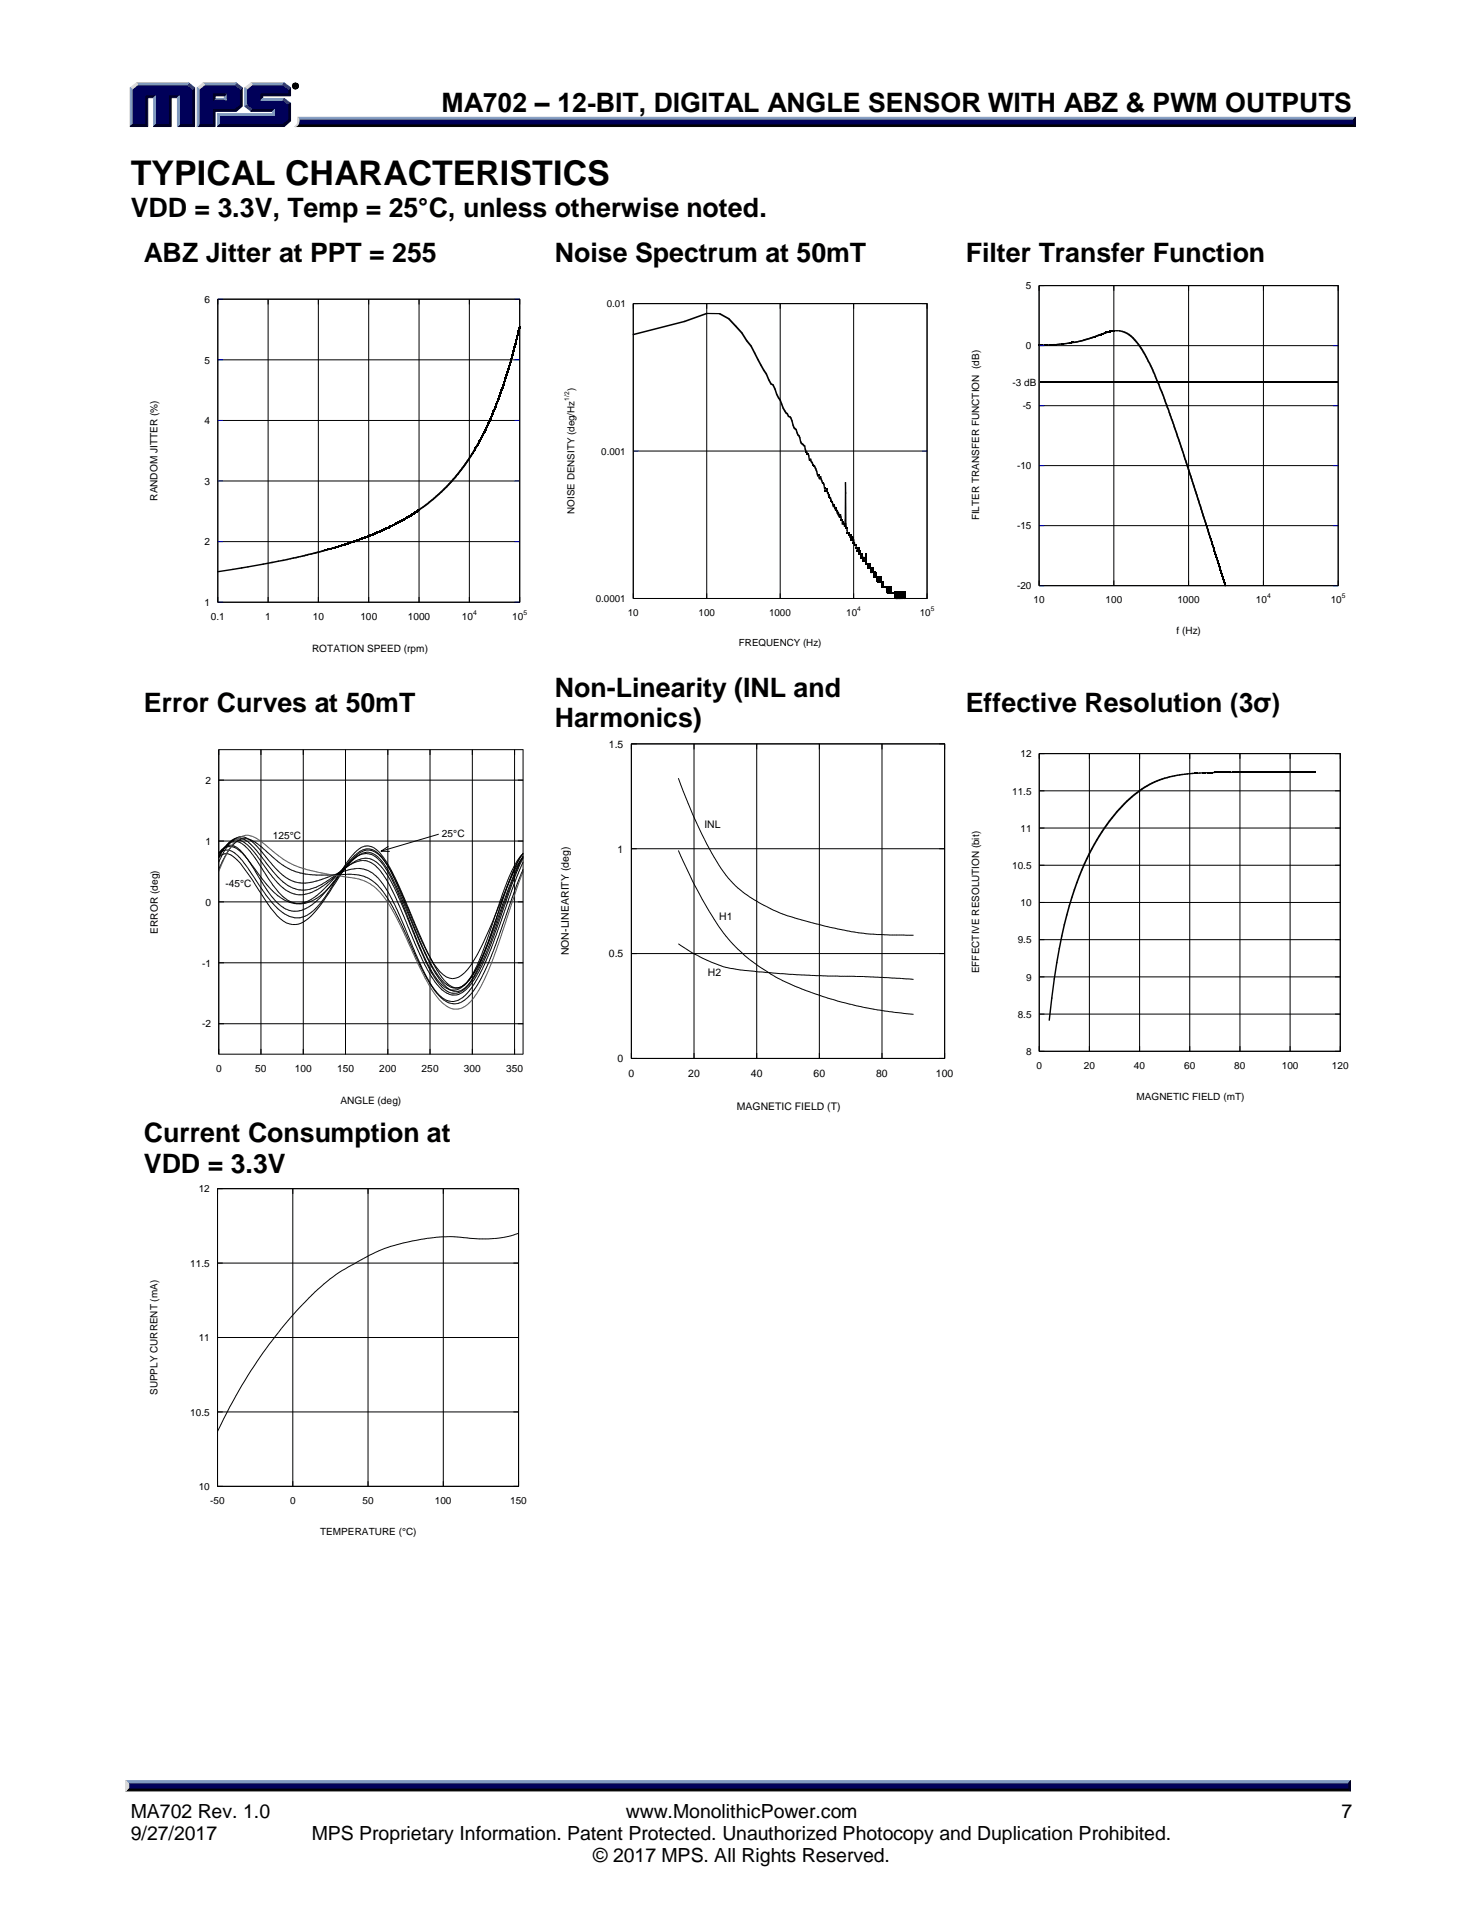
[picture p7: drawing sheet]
<svg xmlns="http://www.w3.org/2000/svg" width="216mm" height="279mm" viewBox="0 0 216 279" stroke-linecap="round" stroke-linejoin="round" font-family="sans-serif">
<defs><g id="words">
<text font-size="5" x="19" y="26.9">TYPICAL CHARACTERISTICS</text>
<g font-size="3.9">
<text x="64.3" y="16.3">MA702 – 12-BIT, DIGITAL ANGLE SENSOR WITH ABZ &amp; PWM OUTPUTS</text>
<text x="19" y="31.6">VDD = 3.3V, Temp = 25°C, unless otherwise noted.</text>
<text x="21" y="38.1">ABZ Jitter at PPT = 255</text>
<text x="80.8" y="38.1">Noise Spectrum at 50mT</text>
<text x="140.6" y="38.1">Filter Transfer Function</text>
<text x="80.8" y="101.4">Non-Linearity (INL and</text>
<text x="21" y="103.6">Error Curves at 50mT</text>
<text x="80.8" y="105.9">Harmonics)</text>
<text x="140.6" y="103.6">Effective Resolution (3σ)</text>
<text x="21" y="166.3">Current Consumption at</text>
<text x="21" y="170.8">VDD = 3.3V</text>
</g>
<g font-size="2.8">
<text x="19" y="264.7">MA702 Rev. 1.0</text>
<text x="19" y="267.9">9/27/2017</text>
<text x="45.4" y="267.9">MPS Proprietary Information. Patent Protected. Unauthorized Photocopy and Duplication Prohibited.</text>
<text x="91.1" y="264.7">www.MonolithicPower.com</text>
<text x="195.3" y="264.7">7</text>
<text x="86.4" y="271.1">© 2017 MPS. All Rights Reserved.</text>
</g>
<g font-size="1.5">
<text x="29.8" y="44.1">6</text>
<text x="149.4" y="42.1">5</text>
<text x="29.8" y="52.9">5</text>
<text x="149.4" y="50.9">0</text>
<text x="147.4" y="56.3">-3 dB</text>
<text x="148.9" y="59.6">-5</text>
<text x="29.8" y="61.8">4</text>
<text x="29.8" y="70.6">3</text>
<text x="148.1" y="68.3">-10</text>
<text x="22.9" y="72.9" transform="rotate(-90 22.9 72.9)">RANDOM JITTER (%)</text>
<text x="148.1" y="77.1">-15</text>
<text x="29.8" y="79.4">2</text>
<text x="29.8" y="88.2">1</text>
<text x="148.1" y="85.8">-20</text>
<text x="150.4" y="87.8">10</text>
<text x="161" y="87.8">100</text>
<text x="171.4" y="87.8">1000</text>
<text x="182.8" y="87.8">10</text>
<text x="193.7" y="87.8">10</text>
<text x="30.7" y="90.3">0.1</text>
<text x="38.6" y="90.3">1</text>
<text x="45.4" y="94.9">ROTATION SPEED (rpm)</text>
<text x="45.5" y="90.3">10</text>
<text x="52.5" y="90.3">100</text>
<text x="59.4" y="90.3">1000</text>
<text x="67.2" y="90.3">10</text>
<text x="74.6" y="90.3">10</text>
<text x="171.3" y="92.4">f (Hz)</text>
<text x="88.7" y="108.9">1.5</text>
<text x="29.9" y="114.1">2</text>
<text x="29.9" y="123">1</text>
<text x="39.7" y="122.1">125°C</text>
<text x="64.3" y="121.8">25°C</text>
<text x="89.9" y="124.1">1</text>
<text x="102.6" y="120.5">INL</text>
<text x="29.9" y="131.9">0</text>
<text x="32.8" y="129.1">-45°C</text>
<text x="23" y="135.9" transform="rotate(-90 23 135.9)">ERROR (deg)</text>
<text x="104.7" y="134">H1</text>
<text x="29.4" y="140.7">-1</text>
<text x="82.8" y="139.1" transform="rotate(-90 82.8 139.1)">NON-LINEARITY (deg)</text>
<text x="88.7" y="139.4">0.5</text>
<text x="103.1" y="142.1">H2</text>
<text x="142.5" y="141.7" transform="rotate(-90 142.5 141.7)">EFFECTIVE RESOLUTION (bit)</text>
<text x="29.4" y="149.6">-2</text>
<text x="89.9" y="154.7">0</text>
<text x="31.4" y="156.1">0</text>
<text x="37.2" y="156.1">50</text>
<text x="42.9" y="156.1">100</text>
<text x="49.1" y="156.1">150</text>
<text x="49.6" y="160.7">ANGLE (deg)</text>
<text x="55.2" y="156.1">200</text>
<text x="61.4" y="156.1">250</text>
<text x="67.5" y="156.1">300</text>
<text x="73.7" y="156.1">350</text>
<text x="91.5" y="156.8">0</text>
<text x="100.2" y="156.8">20</text>
<text x="107.3" y="161.5">MAGNETIC FIELD (T)</text>
<text x="109.3" y="156.8">40</text>
<text x="118.4" y="156.8">60</text>
<text x="127.6" y="156.8">80</text>
<text x="136.3" y="156.8">100</text>
<text x="22.9" y="203.1" transform="rotate(-90 22.9 203.1)">SUPPLY CURRENT (mA)</text>
</g>
<g font-size="1.4">
<text x="88.3" y="44.7">0.01</text>
<text x="83.6" y="57" transform="rotate(-90 83.6 57)">)</text>
<text x="87.5" y="66.2">0.001</text>
<text x="83.6" y="74.8" transform="rotate(-90 83.6 74.8)">NOISE DENSITY (deg/Hz</text>
<text x="142.6" y="75.8" transform="rotate(-90 142.6 75.8)">FILTER TRANSFER FUNCTION (dB)</text>
<text x="86.7" y="87.7">0.0001</text>
<text x="91.4" y="89.6">10</text>
<text x="101.7" y="89.6">100</text>
<text x="112" y="89.6">1000</text>
<text x="123.2" y="89.6">10</text>
<text x="133.9" y="89.6">10</text>
<text x="107.6" y="94.1">FREQUENCY (Hz)</text>
<text x="148.6" y="110.3">12</text>
<text x="147.3" y="115.7">11.5</text>
<text x="148.6" y="121.1">11</text>
<text x="147.3" y="126.5">10.5</text>
<text x="148.6" y="131.9">10</text>
<text x="148.2" y="137.4">9.5</text>
<text x="149.4" y="142.8">9</text>
<text x="148.2" y="148.2">8.5</text>
<text x="149.4" y="153.6">8</text>
<text x="150.9" y="155.6">0</text>
<text x="157.8" y="155.6">20</text>
<text x="165.1" y="155.6">40</text>
<text x="172.4" y="155.6">60</text>
<text x="179.7" y="155.6">80</text>
<text x="186.6" y="155.6">100</text>
<text x="193.9" y="155.6">120</text>
<text x="165.4" y="160.1">MAGNETIC FIELD (mT)</text>
<text x="28.9" y="173.6">12</text>
<text x="27.7" y="184.4">11.5</text>
<text x="28.9" y="195.3">11</text>
<text x="27.7" y="206.1">10.5</text>
<text x="28.9" y="216.9">10</text>
<text x="30.6" y="218.9">-50</text>
<text x="42.2" y="218.9">0</text>
<text x="52.8" y="218.9">50</text>
<text x="63.3" y="218.9">100</text>
<text x="74.3" y="218.9">150</text>
<text x="46.6" y="223.4">TEMPERATURE (°C)</text>
</g>
<g font-size="1">
<text x="82.9" y="58.3" transform="rotate(-90 82.9 58.3)">1/2</text>
<text x="68.9" y="89.5">4</text>
<text x="76.2" y="89.5">5</text>
<text x="124.8" y="88.9">4</text>
<text x="135.5" y="88.9">5</text>
<text x="184.5" y="87.1">4</text>
<text x="195.4" y="87.1">5</text>
</g>
</g></defs>
<g fill="#8099bf" stroke="#8099bf" stroke-width=".15">
<path d="M43.3 17.1h154l-.3 .7h-153.5z"/>
<path d="M31 14.6l.3-.3h1.4l.2 .3z"/>
<path d="M36.6 12.1h4.8l-.2 .2h-4.5z"/>
<path d="M35.6 12.8l.3 .2v2.3l-.3 .2z"/>
<path d="M31.7 16.5h8v-.3l.3-.3v.9h-8z"/>
<path d="M31.7 16.5l.3 .3v1.4l-.3 .2z"/>
<path d="M38 14.6l.2-.3h3.2l-.2 .3z"/>
<path d="M29.6 12.1h4.8l-.2 .2h-4.4z"/>
<path d="M28.7 12.8l.3 .2v5.2l-.3 .2z"/>
<path d="M32.7 14l.2-.3v.9l-.2-.3z"/>
<path d="M19.9 12.1h7.6l-.3 .2h-7.2z"/>
<path d="M19 12.8l.2 .2v5.2l-.2 .2z"/>
<path d="M22.4 14.2l.2-.2v4.2l-.2 .2z"/>
<path d="M25.8 14.2l.3-.2v4.2l-.3 .2z"/>
</g>
<g fill="#000" stroke="#000" stroke-width=".15">
<path d="M43.5 17.8h153.5l.3 .6h-154.4a.67 .67 0 0 0 .6-.6zM18.7 260h177.5l.4 .8h-178.3z"/>
<path d="M42.6 12.5a.46 .46 0 0 1 .9 0 .46 .46 0 0 1-.9 0zM42.6 12.5a.4 .4 0 0 0 .8 0 .4 .4 0 0 0-.8 0zM42.8 12.3h.4v.1l-.1 .2 .1 .2h-.1l-.1-.2-.1 .2h-.1zM42.9 12.3v.2h.2v-.1z"/>
</g>
<g fill="#000026" stroke="#000026" stroke-width=".15">
<path d="M197.3 17.1v1.3l-.3-.4v-.5z"/>
<path d="M36.7 15.9h3.3l-.3 .3h-3.1z"/>
<path d="M38 13.7h4v-.7l.3-.2v1.2h-4.1v.3l-.2 .3z"/>
<path d="M31.7 18.4l.3-.2h9.2l.8-.8v-2.2l.3-.2v2.6l-.9 .8z"/>
<path d="M31 15.9h3.2l.8-.6v-2.3l.3-.2v2.7l-.9 .7h-3.1v2.2h-2.6l.3-.2h2z"/>
<path d="M31 13.7h1.9l-.2 .3h-1.4v.3l-.3 .3z"/>
<path d="M28.1 13l.2-.2v5.6h-2.5l.3-.2h2z"/>
<path d="M21.2 14h1.4l-.2 .2h-.9v4.2h-2.5l.2-.2h2z"/>
<path d="M24.6 14h1.5l-.3 .2h-.9v4.2h-2.5l.2-.2h2z"/>
<path d="M196.6 259.3v1.5l-.4-.5v-.6z"/>
</g>
<g fill="#000059" stroke="#000059" stroke-width=".15">
<path d="M43.5 17.5h153.5v.5h-153.6z"/>
<path d="M19.2 13l.8-.7h7.2l.9 .7v5.2h-2v-4.2h-1.5v4.2h-2v-4.2h-1.4v4.2h-2z"/>
<path d="M29 13l.8-.7h2.2v1.4h-1v.9h1.9v-.9h-1.2v-1.4h2.5l.8 .7v2.3l-.8 .6h-3.2v2.3h-2z"/>
<path d="M31.9 16.8h8v-.9h-3.2l-.8-.6v-2.3l.8-.7h4.5l.8 .7v.7h-4v.9h3.2l.8 .6v2.2l-.8 .8h-9.3z"/>
<path d="M18.7 259.7h177.5v.6h-177.5z"/>
</g>
<g fill="#d9d9d9" stroke="#d9d9d9" stroke-width=".15">
<path d="M43.3 17.1l.2 .4a.81 .81 0 0 1-.6 .9 .96 .96 0 0 0 .4-1.2z"/>
<path d="M35.6 12.8l1-.7 .1 .2-.8 .7z"/>
<path d="M28.7 12.8l.9-.7 .2 .2-.8 .7z"/>
<path d="M19 12.8l.9-.7 .1 .2-.8 .7z"/>
<path d="M18.3 259.3l.4 .4v.6l-.4 .5z"/>
</g>
<g fill="#195999" stroke="#195999" stroke-width=".15">
<path d="M35.6 15.5l.3-.2 .8 .6-.1 .3z"/>
<path d="M41.4 14.3l.9 .7-.3 .2-.8-.6z"/>
<path d="M34.4 12.1l.9 .7-.3 .2-.8-.7z"/>
<path d="M27.5 12.1l.8 .7-.2 .2-.9-.7z"/>
<path d="M41.4 12.1l.9 .7-.3 .2-.8-.7z"/>
</g>
<path d="M18.3 259.3h178.3l-.4 .7h-177.5z" fill="#7f99bf" stroke="#7f99bf" stroke-width=".15"/>
<g fill="none" stroke="#000" stroke-width=".15">
<path d="M31.7 52.4h44M31.7 43.6h44M31.7 43.6v44.1M31.7 43.6v.7M31.7 43.5v44.2M39 44.3v-.7v44.1M46.3 44.3v-.7v44.1M53.7 44.3v-.7v44.1M61 44.3v-.7v44.1M68.3 44.3v-.7v44.1M75.7 44.3v-.7v44.1M75.7 43.5v44.2v-.8"/>
<path d="M92.2 44.2h42.8M92.2 44.2v43M92.2 44.2v.8M92.2 44.2v42.9M102.9 45v-.8v43M113.6 45v-.8v43M124.3 45v-.8v43M135 45v-.8v43M135 44.2v42.9v-.7M151.3 59.1h43.5M151.3 50.3h43.5M151.3 41.6h43.5"/>
<path d="M151.3 41.6v43.7M151.3 41.6v.7M162.2 42.3v-.7v43.7M173 42.3v-.7v43.7M183.9 42.3v-.7v43.7M194.8 42.3v-.7v43.7M194.8 41.6v43.7v-.8M31.7 78.9h44M31.7 70h44M31.7 61.2h44M92.2 65.7h42.8M151.3 76.5h43.5"/>
<path d="M151.3 67.8h43.5M31.7 87.7h44M31.7 86.9v.8M39 86.9v.8M46.3 86.9v.8M53.7 86.9v.8M61 86.9v.8M68.3 86.9v.8M92.2 87.1h42.8M92.2 86.4v.7M102.9 86.4v.7M113.6 86.4v.7"/>
<path d="M124.3 86.4v.7M151.3 85.3h43.5M151.3 84.5v.8M162.2 84.5v.8M173 84.5v.8M183.9 84.5v.8M31.8 109.1v44.4M31.8 109.1v.8M31.8 109.1h44.4M32.6 113.6h-.8h44.4M38 109.9v-.8v44.4M44.2 109.9v-.8v44.4"/>
<path d="M50.3 109.9v-.8v44.4M56.5 109.9v-.8v44.4M62.6 109.9v-.8v44.4M68.8 109.9v-.8v44.4M74.9 109.9v-.8v44.4M75.4 113.6h.7M76.1 109.1v44.4M91.9 108.3h45.7M91.9 108.3v45.8M91.9 108.3h.8M91.9 108.3v.8M98.8 113.3l.3 1"/>
<path d="M99.1 114.3l.7 1.7M99.8 116l.4 .9M100.2 116.9l.3 .8M100.5 117.7l.3 .8M100.8 118.5l.7 1.5M101 109.1v-.8v45.8M110.2 109.1v-.8v45.8M119.3 109.1v-.8v45.8M128.4 109.1v-.8v45.8M136.7 108.3h.8M137.5 108.3v45.8M137.5 108.3v.8"/>
<path d="M151.3 109.7h43.9M151.3 109.7v43.4M151.3 109.7h.8M151.3 109.7v.8M152.1 115.1h-.8h43.9M158.6 110.5v-.8v43.4v-.8M165.9 110.5v-.8v43.4v-.8M173.2 110.5v-.8v43.4v-.8M180.5 110.5v-.8v43.4v-.8M187.8 110.5v-.8v43.4v-.8M194.4 115.1h.7M194.4 109.7h.7"/>
<path d="M195.1 109.7v43.4M195.1 109.7v.8M32 124.2l-.2 .1M32 124.1l-.2 .1M32 124.1l-.2 .2M32 124.4l-.2 .2M32 124.5l-.2 .2M32 124.7l-.2 .2M32 125.2l-.2 .3M32 126.3l-.2 .3M32.1 124.1l.1-.1-.1 .2M32.1 124.1l-.1 .1"/>
<path d="M32.1 123.9l-.1 .2M32.1 124l-.1 .1M32.1 124.2l-.1 .2M32.1 124.3l-.1 .2M32.1 124.4l-.1 .3M32.1 125l-.1 .2M32.1 126l-.1 .3M32.2 123.8l-.1 .1M32.2 123.8l-.1 .2M32.2 124.1l-.1 .2M32.2 124.2l-.1 .2M32.2 124.8l-.1 .2"/>
<path d="M32.2 125.8l-.1 .2M32.3 123.9l.2-.2-.2 .2M32.4 123.9l-.2 .1 .2-.1M32.4 123.7l-.2 .1M32.4 123.9l-.2 .2M32.4 124l-.2 .2M32.4 124.5l-.2 .3M32.4 125.5l-.2 .3M32.5 123.7l.1-.1-.1 .1M32.5 123.9h-.2M32.5 123.6l-.2 .1M32.5 123.7h-.2"/>
<path d="M32.5 123.8l-.2 .2M32.5 124.3l-.2 .2M32.5 125.2l-.2 .3M32.6 131.3h-.8h44.4M32.6 122.5h-.8h44.4M32.6 123.8l-.1 .1M32.6 123.4l-.1 .2M32.6 123.6l-.1 .2M32.6 124.1l-.1 .2M32.6 125l-.1 .2M32.7 124.3h.5M32.7 123.8h-.1"/>
<path d="M32.7 123.3l-.1 .1M32.7 123.5l-.1 .1M32.7 123.8l-.1 .3M32.7 124.8l-.1 .2M32.8 124.3l-.5 .1-.5 .4M32.8 123.8h.2M32.9 123.8h-.2M32.9 123.2l-.2 .1M32.9 123.4l-.2 .1M32.9 123.7l-.2 .1M32.9 124.6l-.2 .2M33 123.8h.2"/>
<path d="M33 123.2l-.2 .1M33 123.3l-.2 .1M33 123.1l-.2 .1M33 123.1l-.2 .2M33 123.5l-.2 .2M33 124.4l-.2 .2M33.1 123l-.1 .1M33.2 124.3l.5 .2M33.2 123.8h.1l-.1 .2M33.2 123.1l-.2 .1M33.2 123.3h-.2M33.2 122.9l-.2 .3"/>
<path d="M33.2 122.9l-.1 .1M33.2 123.1l-.2 .4M33.2 124l-.2 .4M33.3 123.3h.2M33.3 123.1h-.1M33.3 123.3h-.1M33.3 122.9h-.1M33.3 122.7l-.1 .2 .1-.2M33.3 122.9l-.1 .2M33.4 123.8l.2 .1M33.4 123.1h.2M33.4 123.3h.2"/>
<path d="M33.5 123.6l-.2 .2h.2M33.5 123.1h-.2M33.5 122.7l-.2 .2M33.5 122.7h-.2M33.5 122.6l-.2 .1M33.5 122.8l-.2 .1M33.6 123.9l.3 .1M33.6 123.1h.3M33.6 123.3h.3M33.6 122.6l.3-.2-.3 .3M33.6 122.7h-.2M33.6 122.6l-.2 .1"/>
<path d="M33.6 122.5l-.2 .1M33.6 122.7l-.2 .1M33.6 123.4l-.2 .2M33.6 124.5l1 .7M33.8 124l.2 .1M33.8 123.1h.2M33.8 123.3h.2M33.9 122.6l-.3 .1M33.9 122.3l-.3 .2M33.9 123.1l-.3 .3M33.9 124.1l.3 .1M33.9 123.1l.3 .1"/>
<path d="M33.9 123.3l.3 .1M34 122.6h-.2M34 122.3l-.2 .1h.2M34 122.2l-.2 .1M34 123l-.2 .1M34.2 124.2l.3 .2M34.2 123.2l.3 .1M34.2 123.4l.3 .1M34.2 122.5h.3l-.3 .2M34.2 122.3h.3M34.2 122.5l-.3 .1M34.2 122.3l-.3 .1"/>
<path d="M34.2 122.1l-.3 .1M34.2 122.1l-.3 .2M34.2 122.7l-.3 .3M34.3 122.1h-.1M34.4 124.4l.2 .1M34.4 123.3l.2 .1M34.4 123.5l.2 .1M34.4 122.3h.2M34.5 122.1h-.2M34.5 122l-.2 .1M34.5 125.2l.5 .5M34.6 124.5l.1 .1"/>
<path d="M34.6 123.4l.1 .1M34.6 123.6l.1 .1M34.6 122.5l.1 .1M34.6 122.3h.1M34.6 122h.1M34.6 122.5h-.2h.2M34.6 122l-.2 .1M34.6 122h-.2M34.7 124.6l.1 .2M34.7 123.5l.1 .2M34.7 123.7l.1 .1M34.7 122.6h.1"/>
<path d="M34.7 122.3h.1l-.1 .1M34.7 122h.1M34.7 121.9l-.1 .1M34.7 122.4l-.1 .1M34.8 124.8l.3 .2M34.8 123.7l.3 .2M34.8 123.8l.3 .2M34.8 122.6l.3 .1M34.8 122l.3 .1M34.8 121.9h-.1M35 125.7l.4 .6M35 125l.2 .2"/>
<path d="M35 123.9l.2 .1M35 124l.2 .1M35 122.7l.2 .1M35 122.4h.2M35 122.1h.2M35 121.8h.2M35.1 122.2l-.3 .1 .3 .1M35.1 121.8l-.3 .1M35.2 125.2l.1 .1M35.2 124l.1 .1M35.2 124.1l.1 .1M35.2 122.8l.1 .1"/>
<path d="M35.2 122.4l.1 .1M35.2 122.1h.1M35.2 121.8h.1M35.2 122.2h-.2M35.3 125.3l.1 .2M35.3 124.1l.1 .2M35.3 124.2l.1 .2M35.3 122.9l.1 .1M35.3 122.5l.1 .1M35.3 122.1l.1 .1M35.3 121.8l.1 .1M35.3 122.1l-.1 .1"/>
<path d="M35.4 126.3l1.4 1.8M35.4 125.5l.2 .1M35.4 124.3l.2 .1M35.4 124.4l.2 .1M35.4 123l.2 .1M35.4 122.6h.2M35.4 122.2h.2M35.4 121.9h.2M35.4 122.1h.2M35.4 122.1h-.1M35.5 125.6l.2 .2M35.5 124.4l.2 .2"/>
<path d="M35.5 124.5l.2 .1M35.5 123.1l.2 .1M35.5 122.6l.2 .1M35.5 122.2l.2 .1M35.5 121.9h.2M35.5 122.1h.2M35.7 125.8l.1 .2M35.7 124.6l.1 .1M35.7 124.6l.1 .2M35.7 123.2l.1 .1M35.7 122.7l.1 .1M35.7 122.3h.1"/>
<path d="M35.7 121.9l.1 .1M35.7 122.1h.1M35.8 126l.1 .1M35.8 124.7l.1 .2M35.8 124.8l.1 .1M35.8 123.3l.1 .1M35.8 122.8l.1 .1M35.8 122.3l.1 .2M35.8 122h.1M35.8 122.1h.1M35.9 126.1l.2 .2M35.9 124.9l.2 .2-.2-.2"/>
<path d="M35.9 123.4l.2 .1M35.9 122.9l.2 .1M35.9 122.5h.2M35.9 122l.2 .1M35.9 122.1h.2M36 126.3l.2 .2M36 125.1l.2 .1M36 123.5l.2 .2M36 123l.2 .1M36 122.5l.2 .1M36 122.1h.2M36 122.1l.2 .1"/>
<path d="M36.1 126.5l.2 .2M36.1 123.7l.2 .1M36.1 123.1l.2 .2M36.1 122.6l.2 .1M36.1 122.1l.2 .1h-.2M36.3 126.7l.1 .1M36.3 125.4l.1 .2M36.3 123.8l.1 .1M36.3 123.3l.1 .1M36.3 122.7l.1 .1M36.3 125.4l-.2-.2 .2 .2M36.4 126.8l.1 .2"/>
<path d="M36.4 125.6l.1 .2M36.4 125.6l.1 .1M36.4 123.9l.1 .2M36.4 123.4l.1 .1M36.4 122.8l.1 .1M36.4 122.3l.1 .1M36.4 122.2l.1 .1M36.4 122.2h-.1l.1 .1M36.5 127l.2 .2M36.5 125.8l.2 .2M36.5 125.7l.2 .2M36.5 124.1l.2 .2"/>
<path d="M36.5 123.5l.2 .2M36.5 122.9l.2 .2M36.5 122.4l.2 .1M36.5 122.3h.2M36.6 127.2l.2 .2M36.6 126l.2 .2M36.6 125.9l.2 .1M36.6 124.3l.2 .1M36.6 123.7l.2 .1M36.6 123.1l.2 .1M36.6 122.5l.2 .1M36.6 122.3l.2 .1"/>
<path d="M36.8 128.1l.4 .8M36.8 127.4l.1 .2M36.8 126.2l.1 .2M36.8 126l.1 .2M36.8 124.4l.1 .2M36.8 123.8l.1 .1M36.8 123.2l.1 .1M36.8 122.6l.1 .1M36.8 122.4l.1 .1M36.9 127.6l.1 .2M36.9 126.4l.1 .2M36.9 126.2l.1 .2"/>
<path d="M36.9 124.6l.1 .2M36.9 123.9l.1 .2M36.9 123.3l.1 .1M36.9 122.7l.1 .1M36.9 122.5h.1M37 127.8l.2 .2M37 126.6l.2 .2M37 126.4l.2 .1M37 124.8l.2 .1M37 124.1l.2 .1M37 123.4l.2 .2M37 122.8l.2 .1"/>
<path d="M37 122.5l.2 .1M37.1 128l.3 .4M37.1 126.8l.3 .4M37.1 126.5l.3 .4M37.1 124.9l.3 .4M37.1 124.2l.3 .3M37.1 123.6l.3 .3M37.1 122.9l.3 .3M37.1 122.6l.3 .2M37.2 128.9l1 1.4M37.4 128.4l.1 .1M37.4 127.2l.1 .2"/>
<path d="M37.4 126.9l.1 .2M37.4 125.3l.1 .2M37.4 124.5l.1 .2M37.4 123.9l.1 .1M37.4 123.2l.1 .1M37.4 122.8l.1 .1M37.5 128.5l.2 .2M37.5 127.4l.2 .2M37.5 127.1l.2 .1M37.5 125.5l.2 .1M37.5 124.7l.2 .2M37.5 124l.2 .2"/>
<path d="M37.5 123.3l.2 .2M37.5 122.9l.2 .1M37.6 128.7l.2 .2M37.6 127.6l.2 .2M37.6 127.2l.2 .2M37.6 125.6l.2 .3M37.6 124.9l.2 .2M37.6 124.2l.2 .1M37.6 123.5l.2 .1M37.6 123l.2 .1M37.8 128.9l.2 .4M37.8 127.8l.2 .4"/>
<path d="M37.8 127.4l.2 .3M37.8 125.9l.2 .3M37.8 125.1l.2 .3M37.8 124.3l.2 .3M37.8 123.6l.2 .3M37.8 123.1l.2 .2M38 129.3l.2 .1M38 128.2l.2 .2M38 127.7l.2 .2M38 126.2l.2 .2M38 125.4l.2 .2M38 124.6l.2 .2"/>
<path d="M38 123.9l.2 .1M38 123.3h.2M38.1 130.3l.5 .6M38.1 129.4l.2 .2M38.1 128.4l.2 .2M38.1 127.9l.2 .2M38.1 126.4l.2 .2M38.1 125.6l.2 .1M38.1 124.8l.2 .2M38.1 124l.2 .2M38.1 123.3l.2 .2M38.2 129.6l.2 .2"/>
<path d="M38.2 128.6l.2 .2M38.2 128.1l.2 .1M38.2 126.6l.2 .2M38.2 125.7l.2 .2M38.2 125l.2 .1M38.2 124.2l.2 .1M38.2 123.5l.2 .1M38.4 129.8l.2 .3M38.4 128.8l.2 .4M38.4 128.2l.2 .3M38.4 126.8l.2 .4M38.4 125.9l.2 .4"/>
<path d="M38.4 125.1l.2 .3M38.4 124.3l.2 .3M38.4 123.6l.2 .2M38.6 130.9l.4 .7M38.6 130.1l.2 .2M38.6 129.2l.2 .2M38.6 128.5l.2 .2M38.6 127.2l.2 .2M38.6 126.3l.2 .1M38.6 125.4l.2 .2M38.6 124.6l.2 .2M38.6 123.8l.2 .1"/>
<path d="M38.7 130.3l.3 .3M38.7 129.4l.3 .3M38.7 128.7l.3 .2M38.7 127.4l.3 .4M38.7 126.4l.3 .4M38.7 125.6l.3 .3M38.7 124.8l.3 .3M38.7 123.9l.3 .2M39 130.6l.1 .2M39 129.7l.1 .2M39 128.9l.1 .2M39 127.8l.1 .2"/>
<path d="M39 126.8l.1 .1M39 125.9l.1 .2M39 125.1l.1 .1M39 124.1l.1 .1M39 131.6l.5 .6M39.1 130.8l.2 .1M39.1 129.9l.2 .2M39.1 129.1l.2 .1M39.1 128l.2 .1M39.1 126.9l.2 .2M39.1 126.1l.2 .1M39.1 125.2l.2 .2"/>
<path d="M39.1 124.2l.2 .2M39.2 130.9l.2 .2M39.2 130.1l.2 .1M39.2 129.2l.2 .2M39.2 128.1l.2 .2M39.2 127.1l.2 .2M39.2 126.2l.2 .2M39.2 125.4l.2 .1M39.2 124.4h.2M39.3 131.1l.2 .1M39.3 130.2l.2 .2M39.3 129.4l.2 .1"/>
<path d="M39.3 128.3l.2 .2M39.3 127.3l.2 .1M39.3 126.4l.2 .1M39.3 125.5l.2 .2M39.3 124.4l.2 .2M39.4 132.2l.5 .6M39.5 131.2l.1 .2M39.5 130.4l.1 .2M39.5 129.5l.1 .1M39.5 128.5l.1 .2M39.5 127.4l.1 .2M39.5 126.5l.1 .2"/>
<path d="M39.5 125.7l.1 .1M39.5 124.6l.1 .1M39.6 131.4l.1 .1M39.6 130.6l.1 .1M39.6 129.6l.1 .1M39.6 128.7l.1 .2M39.6 127.6l.1 .1M39.6 126.7l.1 .1M39.6 125.8l.1 .2M39.6 124.7l.1 .1M39.7 131.5l.2 .2M39.7 130.7l.2 .2"/>
<path d="M39.7 129.7l.2 .2M39.7 128.9l.2 .1M39.7 127.7l.2 .2M39.7 126.8l.2 .2M39.7 126l.2 .1M39.7 124.8l.2 .1M39.8 131.7l.2 .1M39.8 130.9l.2 .1M39.8 129.9l.2 .1M39.8 129l.2 .2M39.8 127.9l.2 .1M39.8 127l.2 .1"/>
<path d="M39.8 126.1l.2 .2M39.8 124.9l.2 .1M39.9 132.8l.5 .5M40 131.8l.1 .1M40 131l.1 .1M40 130l.1 .1M40 129.2l.1 .1M40 128l.1 .2M40 127.1l.1 .2M40 126.3l.1 .1M40 125l.1 .1M40.1 131.9l.1 .1"/>
<path d="M40.1 131.1l.1 .2M40.1 130.1l.1 .1M40.1 129.3l.1 .2M40.1 128.2l.1 .1M40.1 127.3l.1 .1M40.1 126.4l.1 .1M40.1 125.1l.1 .1M40.2 132l.2 .2M40.2 131.3l.2 .1M40.2 130.2l.2 .1M40.2 129.5l.2 .1M40.2 128.3l.2 .2"/>
<path d="M40.2 127.4l.2 .2M40.2 126.5l.2 .1M40.2 125.2l.2 .1M40.3 133.3l.5 .4M40.3 132.2l.2 .1M40.3 131.4l.2 .1M40.3 130.3l.2 .1M40.3 129.6l.2 .2M40.3 128.5l.2 .1M40.3 127.6l.2 .1M40.3 126.6l.2 .2M40.3 125.3l.2 .1"/>
<path d="M40.5 132.3l.1 .1M40.5 131.5l.1 .1M40.5 130.4l.1 .1M40.5 129.8l.1 .1M40.5 128.6l.1 .1M40.5 127.7l.1 .1M40.5 126.8l.1 .1M40.5 125.4l.1 .1M40.6 132.4l.1 .1M40.6 131.6l.1 .1M40.6 130.5l.1 .1M40.6 129.9l.1 .2"/>
<path d="M40.6 128.7l.1 .1M40.6 127.8l.1 .1M40.6 126.9l.1 .1M40.6 125.5l.1 .1M40.7 132.5l.3 .2M40.7 131.7l.3 .2M40.7 130.6l.3 .2M40.7 130.1l.3 .2M40.7 128.8l.3 .3M40.7 127.9l.3 .3M40.7 127l.3 .2M40.7 125.6l.3 .2"/>
<path d="M40.8 133.7l.5 .4M41 132.7l.1 .1M41 131.9l.1 .1M41 130.8h.1M41 130.3l.1 .1M41 129.1l.1 .1M41 128.2l.1 .1M41 127.2l.1 .1M41 125.8l.1 .1M41.1 132.8l.1 .1M41.1 132l.1 .1M41.1 130.8l.1 .1"/>
<path d="M41.1 130.4l.1 .1M41.1 129.2l.1 .1M41.1 128.3l.1 .1M41.1 127.3l.1 .1M41.1 125.9l.1 .1M41.2 132.9l.2 .1M41.2 132.1l.2 .1M41.2 130.9l.2 .1M41.2 130.5l.2 .1M41.2 129.3l.2 .1M41.2 128.4l.2 .1M41.2 127.4l.2 .1"/>
<path d="M41.2 126h.2M41.2 134.1l.5 .3M41.3 133l.3 .1M41.3 132.2l.3 .1M41.3 131l.3 .1M41.3 130.6l.3 .2M41.3 129.4l.3 .2M41.3 128.5l.3 .2M41.3 127.5l.3 .2M41.3 126l.3 .2M41.6 133.1l.1 .1M41.6 132.3l.1 .1"/>
<path d="M41.6 131.1l.1 .1M41.6 130.8l.1 .1M41.6 129.6h.1M41.6 128.7l.1 .1M41.6 127.7l.1 .1M41.6 126.2l.1 .1M41.7 134.4l.5 .1M41.7 133.2l.1 .1M41.7 132.4h.1M41.7 131.2h.1M41.7 130.9l.1 .1M41.7 129.6l.1 .1"/>
<path d="M41.7 128.8l.1 .1M41.7 127.8l.1 .1M41.7 126.3l.1 .1M41.8 133.3h.2M41.8 132.4l.2 .1M41.8 131.2l.2 .1M41.8 131l.2 .1M41.8 129.7l.2 .1M41.8 128.9h.2M41.8 127.9l.2 .1M41.8 126.4h.2M41.9 133.3l.3 .1"/>
<path d="M41.9 132.5l.3 .1M41.9 131.3l.3 .1M41.9 131.1l.3 .1M41.9 129.8l.3 .1M41.9 128.9l.3 .2M41.9 128l.3 .1M41.9 126.4l.3 .1M42.1 134.5l.5 .1M42.2 133.4l.1 .1M42.2 132.6h.1M42.2 131.4h.1M42.2 131.2l.1 .1"/>
<path d="M42.2 129.9l.1 .1M42.2 129.1h.1M42.2 128.1h.1M42.2 126.5l.1 .1M42.3 133.5h.2M42.3 132.6h.2M42.3 131.4h.2M42.3 131.3h.2M42.3 130h.2M42.3 129.1l.2 .1M42.3 128.1l.2 .1M42.3 126.6l.2 .1"/>
<path d="M42.4 133.5h.2M42.4 132.6h.2M42.4 131.4l.2 .1M42.4 131.3l.2 .1M42.4 130l.2 .1M42.4 129.2l.2 .1M42.4 128.2l.2 .1M42.4 126.7h.2M42.5 133.5l.3 .1M42.5 132.6l.3 .1M42.5 131.5h.3M42.5 131.4h.3"/>
<path d="M42.5 130.1h.3M42.5 129.3h.3M42.5 128.3l.3 .1M42.5 126.7l.3 .1M42.6 134.6h.5M42.8 133.6h.1M42.8 132.7h.1M42.8 131.5l.1 .1M42.8 131.4l.1 .1M42.8 130.1l.1 .1M42.8 129.3l.1 .1M42.8 128.4h.1"/>
<path d="M42.8 126.8h.1M42.9 133.6h.2M42.9 132.7h.2M42.9 131.6h.2M42.9 131.5h.2M42.9 130.2h.2M42.9 129.4h.2M42.9 128.4h.2M42.9 126.8l.2 .1M43 133.6h.2M43 132.7h.2M43 131.6h.2"/>
<path d="M43 131.5h.2M43 130.2h.2M43 129.4l.2 .1M43 128.4l.2 .1M43 126.9h.2M43.2 133.6h.1M43.2 132.7h.1M43.2 131.6h.1M43.2 131.5h.1M43.2 130.2h.1M43.2 129.5h.1M43.2 128.5h.1"/>
<path d="M43.2 126.9l.1 .1M43.3 133.6h.1M43.3 131.6h.1M43.3 131.5h.1M43.3 130.2l.1 .1M43.3 129.5h.1M43.3 128.5h.1M43.3 127h.1M43.4 133.6h.2M43.4 132.6h.2M43.4 131.6h.2M43.4 131.5h.2"/>
<path d="M43.4 130.3h.2M43.4 129.5l.2 .1M43.4 128.5h.2M43.4 127h.2M43.4 132.6l-.1 .1M43.5 134.5l-.5 .1M43.5 133.6h.2M43.5 131.6h.2M43.5 131.5h.2M43.5 130.3h.2M43.5 129.6h.2M43.5 128.5h.2"/>
<path d="M43.5 127l.2 .1M43.7 132.6h.1M43.7 131.6h.1M43.7 131.5h.1M43.7 130.3h.1M43.7 129.6h.1M43.7 128.5h.1M43.7 127.1h.1M43.7 132.6h-.2M43.8 131.6h.1M43.8 130.3h.1M43.8 129.6h.1"/>
<path d="M43.8 128.5l.1 .1M43.8 127.1h.1M43.8 133.6h-.1M43.9 130.3h.2M43.9 129.6h.2M43.9 128.6h.2M43.9 127.1l.2 .1M43.9 133.6h-.1M43.9 132.6h-.1M43.9 131.5h-.1M44 134.4l-.5 .1M44 131.6h.2"/>
<path d="M44 129.6h.2M44 128.6h.2M44 127.2h.2M44.1 133.5l-.2 .1M44.1 132.5l-.2 .1M44.1 131.6h-.2M44.1 131.5h-.2M44.2 130.2h.1M44.2 129.6h.1M44.2 128.6h.1M44.2 127.2h.1M44.2 133.5h-.2"/>
<path d="M44.2 132.4l-.2 .1M44.2 131.4l-.2 .1M44.2 130.2l-.2 .1M44.3 131.5h.1M44.3 129.6h.1M44.3 128.6h.1M44.3 127.2l.1 .1M44.3 133.4l-.1 .1M44.3 132.4h-.1M44.3 131.5l-.1 .1M44.3 131.4h-.1M44.4 134.1l-.5 .3"/>
<path d="M44.4 128.6h.2M44.4 127.3h.2M44.4 133.4h-.1M44.4 132.3l-.1 .1M44.4 131.4h-.1M44.4 130.2h-.1M44.5 131.5h.2M44.5 130.2h.2M44.5 129.6h.2M44.5 127.3h.2M44.6 133.3l-.2 .1M44.6 132.3h-.2"/>
<path d="M44.6 131.5h-.2M44.6 131.3l-.2 .1M44.6 130.2h-.2M44.6 129.6h-.2M44.6 128.5h.2M44.6 127.3h.2M44.7 133.3h-.2M44.7 132.2l-.2 .1M44.7 131.3h-.2M44.7 128.5l-.2 .1M44.8 127.3h.1M44.8 133.2l-.2 .1"/>
<path d="M44.8 132.2h-.2M44.8 131.4l-.2 .1M44.8 131.2l-.2 .1M44.8 130.1l-.2 .1M44.8 129.5l-.2 .1M44.9 133.8l-.5 .3M44.9 127.3h.3M44.9 133.1l-.1 .1M44.9 132.1l-.1 .1M44.9 131.4h-.1M44.9 131.2h-.1M44.9 130.1h-.1"/>
<path d="M44.9 129.5h-.1M44.9 128.5h-.1M45.1 127.3h.2M45.2 133l-.3 .1M45.2 131.9l-.3 .2M45.2 131.3l-.3 .1M45.2 131l-.3 .2M45.2 130l-.3 .1M45.2 129.5h-.3M45.2 128.5h-.3M45.3 127.3l.2 .1M45.3 133.4l-.5 .4"/>
<path d="M45.3 132.9l-.2 .1M45.3 131.8l-.2 .1M45.3 131.2l-.2 .1M45.3 131h-.2M45.3 130h-.2M45.3 129.4l-.2 .1M45.3 128.5h-.2M45.5 127.4h.3M45.5 132.7l-.2 .2M45.5 131.7l-.2 .1M45.5 131.1l-.2 .1M45.5 130.8l-.2 .2"/>
<path d="M45.5 129.9l-.2 .1M45.5 129.3l-.2 .1M45.5 128.4l-.2 .1M45.7 132.9l-.4 .5M45.7 127.4h.3M45.8 132.5l-.3 .2M45.8 131.5l-.3 .2M45.8 131l-.3 .1M45.8 130.7l-.3 .1M45.8 129.7l-.3 .2M45.8 129.3h-.3M45.8 128.4h-.3"/>
<path d="M46 127.4h.2M46 132.2l-.3 .3M46 131.3l-.3 .2M46 130.9l-.3 .1M46 130.5l-.3 .2M46 129.6l-.3 .1M46 129.2l-.3 .1M46 128.3l-.3 .1M46.1 127.4h.3M46.2 132.1l-.2 .1M46.2 131.2l-.2 .1M46.2 130.8l-.2 .1"/>
<path d="M46.2 130.4l-.2 .1M46.2 129.6h-.2M46.2 129.1l-.2 .1M46.2 128.3h-.2M46.2 132.4l-.5 .5M46.4 127.4h.1M46.4 131.8l-.3 .3M46.4 130.9l-.3 .3M46.4 130.6l-.3 .2M46.4 130.2l-.3 .2M46.4 129.4l-.3 .2M46.4 129l-.3 .1"/>
<path d="M46.4 128.2l-.3 .1M46.5 127.4h.1M46.5 131.7l-.1 .1M46.5 130.8l-.1 .1M46.5 130.5l-.1 .1M46.5 130.1l-.1 .1M46.5 129.3l-.1 .1M46.5 128.9l-.1 .1M46.5 128.1l-.1 .1M46.6 127.4h.2M46.6 131.8l-.4 .6M46.6 131.6l-.1 .1"/>
<path d="M46.6 130.7l-.1 .1M46.6 130.4l-.1 .1M46.6 130l-.1 .1M46.6 129.3h-.1M46.6 128.9h-.1M46.6 128.1h-.1M46.7 127.4h.3M46.8 131.4l-.2 .2M46.8 130.6l-.2 .1M46.8 130.3l-.2 .1M46.8 129.9l-.2 .1M46.8 129.2l-.2 .1"/>
<path d="M46.8 128.8l-.2 .1M46.8 128.1h-.2M47 127.4h.1M47 131.1l-.3 .3M47 130.3l-.3 .3M47 130.1l-.3 .2M47 129.6l-.3 .3M47 129l-.3 .2M47 128.7l-.3 .1M47 128l-.3 .1M47.1 131.2l-.5 .6M47.1 127.4h.2"/>
<path d="M47.1 130.9l-.1 .2M47.1 130.2l-.1 .1M47.1 130l-.1 .1M47.1 129.5l-.1 .1M47.1 128.9l-.1 .1M47.1 128.6l-.1 .1M47.1 128h-.1M47.2 127.4h.2M47.3 130.7l-.2 .2M47.3 130l-.2 .2M47.3 129.9l-.2 .1M47.3 129.4l-.2 .1"/>
<path d="M47.3 128.9h-.2M47.3 128.5l-.2 .1M47.3 127.9l-.2 .1M47.4 127.4h.1M47.4 130.6l-.2 .1M47.4 129.9l-.2 .1M47.4 129.8l-.2 .1M47.4 129.3l-.2 .1M47.4 128.8l-.2 .1M47.4 128.5h-.2M47.4 127.9h-.2M47.5 127.4h.1"/>
<path d="M47.5 130.4l-.1 .2M47.5 129.7l-.1 .2M47.5 129.7l-.1 .1M47.5 129.1l-.1 .2M47.5 128.7l-.1 .1M47.5 128.4l-.1 .1M47.5 127.8l-.1 .1M47.5 130.6l-.4 .6M47.6 129.6l.1-.2-.1 .2M47.6 127.4h.1M47.6 130.2l-.1 .2M47.6 129.6l-.1 .1"/>
<path d="M47.6 129l-.1 .1M47.6 128.6l-.1 .1M47.6 128.3l-.1 .1M47.6 127.8h-.1M47.7 127.4h.2M47.7 130l-.1 .2M47.7 128.9l-.1 .1M47.7 128.5l-.1 .1M47.7 128.2l-.1 .1M47.7 127.7l-.1 .1M47.8 127.4h.2M47.9 129.8l-.2 .2"/>
<path d="M47.9 129.3l-.2 .1M47.9 128.8l-.2 .1M47.9 128.4l-.2 .1M47.9 128.1l-.2 .1M47.9 127.7h-.2M48 127.4h.1M48 129.9l-.5 .7M48 129.7l-.2 .1M48 129.1l-.2 .2 .2-.1M48 128.6l-.2 .2M48 128.3l-.2 .1M48 128.1h-.2"/>
<path d="M48 127.6l-.2 .1M48.1 127.4h.1M48.1 129.4l-.1 .3M48.1 129l-.1 .1M48.1 129l-.1 .2M48.1 128.5l-.1 .1M48.1 128.2l-.1 .1M48.1 128l-.1 .1M48.1 127.6h-.1M48.2 127.4h.2M48.2 129.3l-.1 .1M48.2 128.8l-.1 .2"/>
<path d="M48.2 128.9l-.1 .1M48.2 128.4l-.1 .1M48.2 128.1l-.1 .1M48.2 127.9l-.1 .1M48.2 127.5l-.1 .1M48.3 127.4h.2l-.2 .1M48.4 129.1l-.2 .2M48.4 128.7l-.2 .1M48.4 128.8l-.2 .1M48.4 128.2l-.2 .2M48.4 128l-.2 .1M48.4 127.8l-.2 .1"/>
<path d="M48.4 127.5h-.2M48.4 129.2l-.4 .7M48.5 128.9l-.2 .2M48.5 128.5l-.2 .2M48.5 128.6l-.2 .2M48.5 128.1l-.2 .1M48.5 127.9l-.2 .1M48.5 127.7l-.2 .1M48.6 127.4h.1M48.6 128.7l-.1 .2M48.6 128.4l-.1 .1M48.6 128.5l-.1 .1"/>
<path d="M48.6 128l-.1 .1M48.6 127.8l-.1 .1M48.6 127.6l-.1 .1M48.6 127.4h-.1h.1M48.7 127.4h.2M48.7 128.5l-.1 .2M48.7 128.2l-.1 .2M48.7 128.4l-.1 .1M48.7 127.8l-.1 .2M48.7 127.7l-.1 .1M48.7 127.5l-.1 .1M48.7 127.3l-.1 .1"/>
<path d="M48.8 128.2l.2-.1-.2 .2M48.8 127.4h.2M48.9 128.3l-.2 .2M48.9 128l-.2 .2M48.9 128.2l-.2 .2M48.9 127.7l-.2 .1M48.9 127.6l-.2 .1M48.9 127.4l-.2 .1M48.9 127.3h-.2M48.9 128.5l-.5 .7M49 127.5l.1-.1-.1 .1M49 127.4h.1"/>
<path d="M49 127.9l-.2 .1M49 127.5l-.2 .2M49 127.5l-.2 .1M49 127.3l-.2 .1M49 127.3h-.2M49.1 127.8l-.1 .3 .1-.2M49.1 127.7l-.1 .2M49.1 127.3h-.1M49.1 127.2l-.1 .1M49.2 127.2l.2-.1-.2 .2M49.2 127.3l-.1 .1M49.2 127.2l-.1 .1"/>
<path d="M49.2 127.2h-.1M49.3 127.8l-.4 .7M49.3 127.3h.3M49.4 127.4l-.3 .4M49.4 127.4l-.3 .3M49.4 127.6l-.3 .3M49.4 127.2l-.2 .1M49.4 127l-.2 .2M49.4 127.3l-.3 .1M49.6 127l.1-.1-.1 .1M49.6 127.3h.1M49.6 127l-.3 .4"/>
<path d="M49.6 127.3l-.3 .3M49.6 126.8l-.3 .3 .3-.1M49.6 127l-.3 .2M49.6 126.9l-.3 .1M49.7 126.8l-.1 .2M49.7 126.7l-.1 .1M49.7 126.8l-.1 .1M49.7 127h-.1M49.8 127.2l-.5 .6M49.8 126.6l-.1 .2M49.8 126.6l-.1 .1M49.9 127.3h.2"/>
<path d="M50 126.4l-.2 .2M50 126.5l-.3 .4 .3-.2M50 126.8l-.3 .4M50 126.5l-.2 .1M50 126.6l-.3 .2M50 126.9l-.3 .1M50 127.3h-.3M50.1 127.3h.1M50.1 126.3l-.2 .1M50.1 126.4l-.2 .1M50.1 126.7l-.2 .1M50.1 126.3l-.2 .2"/>
<path d="M50.1 126.6l-.2 .1M50.1 126.5l-.2 .1M50.1 126.8l-.2 .1M50.2 126.2l.1-.1-.1 .1M50.2 126.5l.1-.1-.1 .1M50.2 127.3h.1M50.2 126.5l-.6 .8M50.2 126l-.1 .3M50.2 126.2l-.1 .2M50.2 126.5l-.1 .2M50.2 126.2l-.1 .1M50.2 126.5l-.1 .1"/>
<path d="M50.2 126.4l-.1 .1M50.2 126.8h-.1M50.3 125.9l-.1 .1M50.3 126.3l-.1 .1M50.3 126.8h-.1M50.5 126.3l-.2 .1M50.5 126.3h-.2M50.5 127.3h.2M50.6 125.5l-.3 .4M50.6 125.8l-.3 .3 .3-.3M50.6 126.1l-.2 .2M50.6 126.2l-.2 .1"/>
<path d="M50.6 126.7l-.3 .1M50.6 127.3h-.3M50.7 125.9l-.5 .6M50.7 126.1l.1-.1-.1 .1M50.7 127.3h.1M50.7 125.3l-.2 .2M50.7 125.6l-.2 .2M50.7 126l-.2 .1M50.7 125.7l-.2 .1M50.7 126.1l-.2 .1 .2-.1M50.7 126.7h-.2M50.8 127.3h.1"/>
<path d="M50.8 125.2l-.1 .1M50.8 125.5l-.1 .1M50.8 125.8l-.1 .2M50.8 125.6l-.1 .1M50.8 126.6l-.1 .1M50.9 125.9l.2-.1-.2 .1M50.9 127.3h.2M50.9 125l-.1 .2M50.9 125.3l-.1 .2M50.9 125.7l-.1 .1M50.9 125.5l-.1 .1M50.9 125.9l-.1 .1 .1-.1"/>
<path d="M50.9 126.6h-.1M51 127.3h.2M51.1 124.8l-.2 .2M51.1 125.2l-.2 .1M51.1 125.6l-.2 .1M51.1 125.4l-.2 .1M51.1 126.6h-.2M51.1 125.3l-.5 .6M51.2 126.5h.1M51.2 127.3h.1M51.2 124.7l-.2 .1M51.2 125.1l-.2 .1"/>
<path d="M51.2 125.4l-.2 .2M51.2 125.3l-.2 .1M51.2 125.7l-.2 .1h.2M51.2 126.5l-.2 .1M51.3 127.3h.1M51.3 124.5l-.1 .2M51.3 124.9l-.1 .2M51.3 125.3l-.1 .1M51.3 125.2l-.1 .1M51.3 125.6l-.1 .1M51.3 125.7l-.1 .1M51.4 126.5h.2"/>
<path d="M51.4 127.3h.2M51.4 124.4l-.1 .1M51.4 124.8l-.1 .1M51.4 125.2l-.1 .1M51.4 125.1l-.1 .1M51.4 125.6h-.1M51.4 125.7h-.1M51.4 126.5h-.1M51.5 127.3h.2M51.6 124.9l-.5 .4M51.6 124.3l-.2 .1M51.6 124.7l-.2 .1"/>
<path d="M51.6 125.1l-.2 .1M51.6 125l-.2 .1M51.6 125.5l-.2 .1M51.6 125.6l-.2 .1M51.7 126.5h.1M51.7 127.3h.1M51.7 124.1l-.2 .2M51.7 124.5l-.2 .2M51.7 125l-.2 .1M51.7 124.9l-.2 .1M51.7 125.4l-.2 .1M51.7 125.6h-.2"/>
<path d="M51.7 126.5h-.2M51.8 124.8h.1l-.1 .1M51.8 127.3h.1M51.8 124l-.1 .1M51.8 124.4l-.1 .1M51.8 124.9l-.1 .1M51.8 124.8l-.1 .1M51.8 125.4h-.1M51.8 125.5l-.1 .1M51.9 126.4h.2M51.9 127.3l.2 .1M51.9 123.9l-.1 .1"/>
<path d="M51.9 124.3l-.1 .1M51.9 125.3l-.1 .1M51.9 125.5h-.1M51.9 126.4l-.1 .1M52 126.4h.2M52 127.4h.2M52.1 123.8l-.2 .1M52.1 124.2l-.2 .1M52.1 124.7l-.2 .1M52.1 125.2l-.2 .1M52.1 125.4l-.2 .1M52.2 126.4h.1"/>
<path d="M52.2 127.4h.1M52.2 123.7l-.2 .1M52.2 124.1l-.2 .1M52.2 124.6l-.2 .1M52.2 125.2h-.2M52.2 125.4h-.2M52.3 126.4l.3 .1M52.3 127.4l.3 .1M52.3 123.6l-.1 .1M52.3 124.1h-.1M52.3 124.5l-.1 .1 .1-.1M52.3 125.2h-.1"/>
<path d="M52.3 125.4h-.1M52.4 124.1l-.9 .8M52.5 125.3h.2M52.5 126.5h.2M52.5 127.5h.2M52.6 123.4l-.3 .2M52.6 123.9l-.3 .2M52.6 124.4l-.3 .1M52.6 125.1l-.3 .1M52.6 125.3l-.3 .1M52.6 126.5h.3M52.6 127.5l.3 .1"/>
<path d="M52.7 123.4h-.2M52.7 123.8l-.2 .1M52.7 124.3l-.2 .1M52.7 124.4h-.2M52.7 125l-.2 .1M52.9 125.3h.1M52.9 126.5h.1M52.9 127.6h.1M52.9 123.9l-.5 .2M52.9 123.3l-.3 .1M52.9 123.7l-.3 .1M52.9 124.2l-.3 .1"/>
<path d="M52.9 124.3l-.3 .1M52.9 125h-.3M52.9 125.3h-.3M53 124.3h.2M53 125h.2M53 125.3h.2M53 126.5l.2 .1M53 127.6l.2 .1M53 123.2l-.1 .1M53 123.7h-.1M53 124.2h-.1M53 124.3h-.1"/>
<path d="M53 125h-.1M53.1 123.2h.2M53.1 125.3h.2M53.1 126.6h.2M53.1 127.7h.2M53.2 123.2h-.2M53.2 123.7h-.2M53.2 124.1l-.2 .1M53.3 124.3h.2M53.3 124.9l.2 .1M53.3 125.3l.2 .1M53.3 126.6l.2 .1"/>
<path d="M53.3 127.7l.2 .1M53.3 123.6l-.2 .1M53.3 124.1h-.2M53.3 124.3h-.2M53.3 124.9l-.2 .1M53.3 123.8l.9 .1M53.3 123.8l-.4 .1M53.5 123.2h.2M53.5 123.6h.2M53.5 124.1h.2M53.5 124.3h.2M53.5 125h.2"/>
<path d="M53.5 125.4h.2M53.5 126.7l.2 .1M53.5 127.8l.2 .1M53.5 123.2h-.2M53.5 123.6h-.2M53.5 124.1h-.2M53.6 123.2h.2M53.6 123.6h.2M53.6 124.1h.2M53.6 124.3h.2M53.6 125h.2M53.6 125.4l.2 .1"/>
<path d="M53.6 126.8h.2M53.6 127.9h.2M53.7 123.2h.2M53.7 123.6h.2M53.7 124.1h.2M53.7 124.3l.2 .1M53.7 125h.2M53.7 125.5h.2M53.7 126.8l.2 .1M53.7 127.9l.2 .1M53.9 123.2l.2 .1M53.9 123.6l.2 .1"/>
<path d="M53.9 124.1l.2 .1M53.9 124.4h.2M53.9 125l.2 .1M53.9 125.5l.2 .1M53.9 126.9l.2 .1M53.9 128l.2 .2M54.1 123.3l.3 .1M54.1 123.7l.3 .1M54.1 124.2l.3 .1M54.1 124.4l.3 .1M54.1 125.1l.3 .1M54.1 125.6l.3 .2"/>
<path d="M54.1 127l.3 .2M54.1 128.2l.3 .2M54.2 123.9l.5 .2M54.4 123.4l.1 .1M54.4 123.8h.1M54.4 124.3l.1 .1M54.4 124.5l.1 .1M54.4 125.2l.1 .1M54.4 125.8l.1 .1M54.4 127.2l.1 .1M54.4 128.4l.1 .1M54.5 123.5l.3 .2"/>
<path d="M54.5 123.8l.3 .2M54.5 124.4l.3 .1M54.5 124.6l.3 .2M54.5 125.3l.3 .2M54.5 125.9l.3 .2M54.5 127.3l.3 .2M54.5 128.5l.3 .2M54.6 124.1l.5 .3M54.7 123.7h.2M54.7 124l.2 .1M54.7 124.5l.2 .1M54.7 124.8l.2 .1"/>
<path d="M54.7 125.5l.2 .1M54.7 126.1l.2 .1M54.7 127.5l.2 .2M54.7 128.7l.2 .1M54.9 123.7l.1 .2M54.9 124.1l.1 .1M54.9 124.6l.1 .1M54.9 124.9l.1 .1M54.9 125.6l.1 .1M54.9 126.2l.1 .2M54.9 127.7l.1 .1M54.9 128.8l.1 .1"/>
<path d="M55 123.9l.1 .1M55 124.2l.1 .1M55 124.7l.1 .1M55 125l.1 .1M55 125.7l.1 .1M55 126.4l.1 .1M55 127.8l.1 .1M55 128.9l.1 .1M55.1 124.4l.9 1M55.1 124l.1 .1M55.1 124.3l.1 .1M55.1 124.8l.1 .2"/>
<path d="M55.1 125.1l.1 .1M55.1 125.8l.1 .1M55.1 126.5l.1 .1M55.1 127.9l.1 .2M55.1 129l.1 .2M55.2 124.1l.2 .1M55.2 124.4l.2 .1M55.2 125l.2 .1M55.2 125.2l.2 .2M55.2 125.9l.2 .1M55.2 126.6l.2 .2M55.2 128.1l.2 .1"/>
<path d="M55.2 129.2l.2 .1M55.4 124.2l.1 .2M55.4 124.5l.1 .2M55.4 125.1l.1 .1M55.4 125.4l.1 .1M55.4 126l.1 .1M55.4 126.8l.1 .1M55.4 128.2l.1 .2M55.4 129.3l.1 .1M55.5 124.4l.1 .1M55.5 124.7l.1 .1M55.5 125.2l.1 .2"/>
<path d="M55.5 125.5l.1 .1M55.5 126.1l.1 .2M55.5 126.9l.1 .2M55.5 128.4l.1 .1M55.5 129.4l.1 .2M55.6 124.5l.2 .2M55.6 124.8l.2 .2M55.6 125.4l.2 .1M55.6 125.6l.2 .2M55.6 126.3l.2 .1M55.6 127.1l.2 .2M55.6 128.5l.2 .2"/>
<path d="M55.6 129.6l.2 .1M55.7 124.7l.2 .1M55.7 125l.2 .2M55.7 125.5l.2 .2M55.7 125.8l.2 .2M55.7 126.4l.2 .2M55.7 127.3l.2 .1M55.7 128.7l.2 .2M55.7 129.7l.2 .2M55.8 124.8l.2 .2M55.8 125.2l.2 .1M55.8 125.7l.2 .2"/>
<path d="M55.8 126l.2 .1M55.8 126.6l.2 .2M55.8 127.4l.2 .2M55.8 128.9l.2 .1M55.8 129.9l.2 .2M56 125l.1 .2M56 125.3l.1 .2M56 125.9l.1 .1M56 126.1l.1 .3M56 126.8l.1 .1M56 127.6l.1 .2M56 129l.1 .2"/>
<path d="M56 130.1l.1 .2M56 125.4l.5 .7M56.1 125.2l.1 .2M56.1 125.5l.1 .2M56.1 126l.1 .2M56.1 126.4l.1 .1M56.1 126.9l.1 .2M56.1 127.8l.1 .2M56.1 129.2l.1 .2M56.1 130.3l.1 .2M56.2 125.4l.2 .2M56.2 125.7l.2 .2"/>
<path d="M56.2 126.2l.2 .2M56.2 126.5l.2 .2M56.2 127.1l.2 .2M56.2 128l.2 .2M56.2 129.4l.2 .2M56.2 130.5l.2 .1M56.3 125.6l.2 .2M56.3 125.9l.2 .2M56.3 126.4l.2 .2M56.3 126.7l.2 .2M56.3 127.3l.2 .2M56.3 128.2l.2 .2"/>
<path d="M56.3 129.6l.2 .2M56.3 130.6l.2 .2M56.5 126.1l.4 .7M56.5 125.8l.1 .2M56.5 126.1l.1 .2M56.5 126.6l.1 .2M56.5 126.9l.1 .3M56.5 127.5l.1 .2M56.5 128.4l.1 .2M56.5 129.8l.1 .2M56.5 130.8l.1 .2M56.5 123.2l-1 .7 1.2 .1"/>
<path d="M56.6 126l.1 .2M56.6 126.3l.1 .2M56.6 126.8l.1 .3M56.6 127.2l.1 .2M56.6 127.7l.1 .2M56.6 128.6l.1 .3M56.6 130l.1 .2M56.6 131l.1 .2M56.7 126.2l.2 .2M56.7 126.5l.2 .3M56.7 127.1l.2 .2M56.7 127.4l.2 .2"/>
<path d="M56.7 127.9l.2 .2M56.7 128.9l.2 .2M56.7 130.2l.2 .3M56.7 131.2l.2 .2M56.8 126.4l.3 .5M56.8 126.8l.3 .5M56.8 127.3l.3 .4M56.8 127.6l.3 .5M56.8 128.1l.3 .5M56.8 129.1l.3 .5M56.8 130.5l.3 .4M56.8 131.4l.3 .5"/>
<path d="M56.9 126.8l.9 1.8M57.1 126.9l.2 .5M57.1 127.3l.2 .4M57.1 127.7l.2 .5M57.1 128.1l.2 .5M57.1 128.6l.2 .5M57.1 129.6l.2 .5M57.1 130.9l.2 .5M57.1 131.9l.2 .4M57.3 127.4l.2 .3M57.3 127.7l.2 .3M57.3 128.2l.2 .3"/>
<path d="M57.3 128.6l.2 .3M57.3 129.1l.2 .2M57.3 130.1l.2 .2M57.3 131.4l.2 .3M57.3 132.3l.2 .3M57.4 127.7l.3 .4M57.4 128l.3 .5M57.4 128.5l.3 .5M57.4 128.9l.3 .5M57.4 129.3l.3 .5M57.4 130.3l.3 .6M57.4 131.7l.3 .5"/>
<path d="M57.4 132.6l.3 .4M57.7 128.1l.1 .3M57.7 128.5l.1 .3M57.7 129l.1 .3M57.7 129.4l.1 .3M57.7 129.8l.1 .3M57.7 130.9l.1 .3M57.7 132.2l.1 .2M57.7 133l.1 .3M57.8 128.6l.5 1M57.8 128.4l.2 .3M57.8 128.8l.2 .3"/>
<path d="M57.8 129.3l.2 .3M57.8 129.7l.2 .2M57.8 130.1l.2 .3M57.8 131.2l.2 .2M57.8 132.4l.2 .3M57.8 133.3l.2 .2M57.9 128.7l.2 .2M57.9 129.1l.2 .3M57.9 129.6l.2 .2M57.9 129.9l.2 .3M57.9 130.4l.2 .3M57.9 131.4l.2 .3"/>
<path d="M57.9 132.7l.2 .3M57.9 133.5l.2 .3M58.1 128.9l.2 .6M58.1 129.4l.2 .6M58.1 129.8l.2 .6M58.1 130.2l.2 .6M58.1 130.7l.2 .5M58.1 131.7l.2 .6M58.1 133l.2 .6M58.1 133.8l.2 .5M58.2 129.6l.5 1M58.3 129.5l.2 .3"/>
<path d="M58.3 130l.2 .3M58.3 130.4l.2 .3M58.3 130.8l.2 .3M58.3 131.2l.2 .3M58.3 132.3l.2 .3M58.3 133.6l.2 .3M58.3 134.3l.2 .2M58.4 129.8l.2 .3M58.4 130.3l.2 .3M58.4 130.7l.2 .3M58.4 131.1l.2 .3M58.4 131.5l.2 .3"/>
<path d="M58.4 132.6l.2 .3M58.4 133.9l.2 .2M58.4 134.5l.2 .3M58.6 130.1l.1 .3M58.6 130.6l.1 .3M58.6 131l.1 .3M58.6 131.4l.1 .3M58.6 131.8l.1 .3M58.6 132.9l.1 .3M58.6 134.1l.1 .3M58.6 134.8l.1 .3M58.7 130.4l.2 .5"/>
<path d="M58.7 130.9l.2 .6M58.7 131.3l.2 .5M58.7 131.7l.2 .6M58.7 132.1l.2 .6M58.7 133.2l.2 .5M58.7 134.4l.2 .6M58.7 135.1l.2 .5M58.7 130.6l.5 1.1M58.9 130.9l.2 .3M58.9 131.5l.2 .3M58.9 131.8l.2 .4M58.9 132.3l.2 .3"/>
<path d="M58.9 132.7l.2 .3M58.9 133.7l.2 .3M58.9 135l.2 .3M58.9 135.6l.2 .3M59 131.2l.2 .3M59 131.8l.2 .3M59 132.2l.2 .2M59 132.6l.2 .4M59 133l.2 .3M59 134l.2 .3M59 135.3l.2 .3M59 135.9l.2 .3"/>
<path d="M59.1 131.7l1 2.1M59.2 131.5l.1 .3M59.2 132.1l.1 .3M59.2 132.4l.1 .4M59.2 133l.1 .3M59.2 133.3l.1 .3M59.2 134.3l.1 .3M59.2 135.6l.1 .3M59.2 136.2l.1 .3M59.3 131.8l.1 .3M59.3 132.4l.1 .3M59.3 132.8l.1 .2"/>
<path d="M59.3 133.3l.1 .3M59.3 133.6l.1 .3M59.3 134.6l.1 .3M59.3 135.9l.1 .3M59.3 136.5l.1 .2M59.4 132.1l.2 .3M59.4 132.7l.2 .3M59.4 133l.2 .3M59.4 133.6l.2 .3M59.4 133.9l.2 .3M59.4 134.9l.2 .3M59.4 136.2l.2 .3"/>
<path d="M59.4 136.7l.2 .3M59.5 132.4l.2 .3M59.5 133l.2 .3M59.5 133.3l.2 .4M59.5 133.9l.2 .3M59.5 134.2l.2 .3M59.5 135.2l.2 .3M59.5 136.5l.2 .3M59.5 137l.2 .3M59.7 132.7l.1 .3M59.7 133.3l.1 .4M59.7 133.7l.1 .2"/>
<path d="M59.7 134.2l.1 .3M59.7 134.5l.1 .3M59.7 135.5l.1 .3M59.7 136.8l.1 .3M59.7 137.3l.1 .3M59.8 133l.1 .3M59.8 133.7l.1 .3M59.8 133.9l.1 .3M59.8 134.5l.1 .4M59.8 134.8l.1 .3M59.8 135.8l.1 .3M59.8 137.1l.1 .3"/>
<path d="M59.8 137.6l.1 .2M59.9 133.3l.2 .3M59.9 134l.2 .3M59.9 134.2l.2 .3M59.9 134.9l.2 .3M59.9 135.1l.2 .3M59.9 136.1l.2 .3M59.9 137.4l.2 .3M59.9 137.8l.2 .3M60 133.8l.5 1.1M60 133.6l.3 .5M60 134.3l.3 .6"/>
<path d="M60 134.5l.3 .6M60 135.2l.3 .6M60 135.4l.3 .6M60 136.4l.3 .6M60 137.7l.3 .6M60 138.1l.3 .6M60.3 134.1l.1 .4M60.3 134.9l.1 .3M60.3 135.1l.1 .3M60.3 135.8l.1 .3M60.3 136l.1 .4M60.3 137l.1 .3"/>
<path d="M60.3 138.3l.1 .3M60.3 138.7l.1 .2M60.4 134.5l.2 .2M60.4 135.2l.2 .3M60.4 135.4l.2 .3M60.4 136.1l.2 .3M60.4 136.4l.2 .2M60.4 137.3l.2 .3M60.4 138.6l.2 .3M60.4 138.9l.2 .3M60.5 134.9l.5 1.1M60.5 134.7l.2 .3"/>
<path d="M60.5 135.5l.2 .3M60.5 135.7l.2 .3M60.5 136.4l.2 .3M60.5 136.6l.2 .4M60.5 137.6l.2 .3M60.5 138.9l.2 .2M60.5 139.2l.2 .3M60.6 135l.2 .3M60.6 135.8l.2 .3M60.6 136l.2 .3M60.6 136.7l.2 .3M60.6 137l.2 .3"/>
<path d="M60.6 137.9l.2 .3M60.6 139.1l.2 .3M60.6 139.5l.2 .2M60.8 135.3l.1 .3M60.8 136.1l.1 .3M60.8 136.3l.1 .3M60.8 137l.1 .3M60.8 137.3l.1 .2M60.8 138.2l.1 .2M60.8 139.4l.1 .3M60.8 139.7l.1 .3M60.9 135.6l.1 .3"/>
<path d="M60.9 136.4l.1 .3M60.9 136.6l.1 .3M60.9 137.3l.1 .3M60.9 137.5l.1 .3M60.9 138.4l.1 .3M60.9 139.7l.1 .3M60.9 136l1 1.9M61 135.9l.3 .6M61 136.7l.3 .6M61 136.9l.3 .6M61 137.6l.3 .6M61 137.8l.3 .6"/>
<path d="M61 138.7l.3 .5M61 140l.3 .5M61.3 136.5l.2 .5M61.3 137.3l.2 .5M61.3 137.5l.2 .5M61.3 138.2l.2 .5M61.3 138.4l.2 .6M61.3 139.2l.2 .6M61.5 137l.2 .3M61.5 137.8l.2 .3M61.5 138l.2 .3M61.5 138.7l.2 .3"/>
<path d="M61.5 139l.2 .2M61.5 139.8l.2 .2M61.6 137.3l.3 .5M61.6 138.1l.3 .5M61.6 138.3l.3 .5M61.6 139l.3 .5M61.6 139.2l.3 .6M61.8 137.9l.5 .9M61.9 137.8l.2 .6M61.9 138.6l.2 .5M61.9 138.8l.2 .5M61.9 139.5l.2 .6"/>
<path d="M61.9 139.8l.2 .5M62.1 138.4l.2 .2M62.1 139.1l.2 .3M62.1 139.3l.2 .3M62.2 138.6l.3 .5M62.2 139.4l.3 .5M62.2 139.6l.3 .5M62.3 138.8l.5 .8M62.5 139.1l.1 .3M62.5 139.9l.1 .2M62.6 139.4l.2 .2M62.7 139.6l.5 .7"/>
<path d="M62.7 139.6l.2 .3M62.9 139.9l.1 .2M63.9 121.5l-8.4 2.4M69 139.8l-.5 .7M69.5 139.1l-.5 .7M69.9 138.2l-.5 .9M69.9 139.6l-.3 .6M70 139.3l-.1 .3M70 139.8l-.1 .2M70 139.8l-.1 .3M70.3 138.6l-.3 .7M70.3 139.2l-.3 .6"/>
<path d="M70.3 139.5l-.3 .6M70.3 139.3l-.3 .5M70.3 139.9l-.3 .6M70.4 137.3l-.5 .9M70.4 138.3l-.2 .3M70.4 138.9l-.2 .3M70.4 139.2l-.2 .3M70.4 139l-.2 .3M70.4 139.7l-.2 .2M70.5 138l-.1 .3M70.5 138.6l-.1 .3M70.5 138.8l-.1 .4"/>
<path d="M70.5 138.8l-.1 .2M70.5 139.4l-.1 .3M70.5 139.8l-.1 .4M70.6 138.5l.2-.3-.2 .3M70.6 137.7l-.1 .3M70.6 138.3l-.1 .3M70.6 138.5l-.1 .3M70.6 139.1l-.1 .3M70.6 139.6l-.1 .2M70.8 137.3l-.2 .4M70.8 138l-.2 .3M70.8 138.8l-.2 .3"/>
<path d="M70.8 139.3l-.2 .3M70.8 140l-.2 .2M70.8 136.3l-.5 1M70.9 137l-.2 .3M70.9 137.7l-.2 .3M70.9 137.8l-.2 .4 .2-.3M70.9 138.5l-.2 .3M70.9 139l-.2 .3M70.9 139.7l-.2 .3M71 136.6l-.1 .4M71 137.4l-.1 .3M71 137.5l-.1 .3"/>
<path d="M71 137.6l-.1 .3M71 138.2l-.1 .3M71 138.7l-.1 .3M71 139.4l-.1 .3M71.1 136.3l-.1 .3M71.1 137l-.1 .4M71.1 137.2l-.1 .3M71.1 137.3l-.1 .3M71.1 137.9l-.1 .3M71.1 138.4l-.1 .3M71.1 139.1l-.1 .3M71.3 135.3l-.5 1"/>
<path d="M71.3 135.9l-.2 .4M71.3 136.7l-.2 .3M71.3 136.8l-.2 .4M71.3 137l-.2 .3M71.3 137.6l-.2 .3M71.3 138.1l-.2 .3M71.3 138.8l-.2 .3M71.3 139.9l-.2 .3M71.4 135.5l-.2 .4M71.4 136.3l-.2 .4M71.4 136.5l-.2 .3M71.4 136.7l-.2 .3"/>
<path d="M71.4 137.3l-.2 .3M71.4 137.8l-.2 .3M71.4 138.5l-.2 .3M71.4 139.6l-.2 .3M71.5 135.2l-.2 .3M71.5 136l-.2 .3M71.5 136.1l-.2 .4M71.5 136.4l-.2 .3M71.5 137l-.2 .3M71.5 137.4l-.2 .4M71.5 138.2l-.2 .3M71.5 139.3l-.2 .3"/>
<path d="M71.6 134.8l-.1 .4M71.6 135.6l-.1 .4M71.6 135.7l-.1 .4M71.6 136l-.1 .4M71.6 136.6l-.1 .4M71.6 137.1l-.1 .3M71.6 137.8l-.1 .4M71.6 139l-.1 .3M71.7 134.5l-.1 .3M71.7 135.3l-.1 .3M71.7 135.3l-.1 .4M71.7 135.7l-.1 .3"/>
<path d="M71.7 136.3l-.1 .3M71.7 136.8l-.1 .3M71.7 137.5l-.1 .3M71.7 138.7l-.1 .3M71.8 134.9l.2-.3-.2 .4M71.9 134.1l-.2 .4M71.9 134.9l-.2 .4M71.9 135l-.2 .3M71.9 135.4l-.2 .3M71.9 135.9l-.2 .4M71.9 136.5l-.2 .3M71.9 137.2l-.2 .3"/>
<path d="M71.9 138.4l-.2 .3M72 133.7l-.2 .4M72 135l-.2 .4M72 135.6l-.2 .3M72 136.1l-.2 .4M72 136.9l-.2 .3M72 138.1l-.2 .3M72.1 134.2l.1-.3-.1 .3M72.1 133.3l-.1 .4M72.1 134.2l-.1 .4 .1-.4M72.1 134.7l-.1 .3M72.1 135.3l-.1 .3"/>
<path d="M72.1 135.8l-.1 .3M72.1 136.5l-.1 .4M72.1 137.8l-.1 .3M72.2 133.2l-1 2.1M72.2 133l-.1 .3M72.2 134.4l-.1 .3M72.2 134.9l-.1 .4M72.2 135.4l-.1 .4M72.2 136.2l-.1 .3M72.2 137.4l-.1 .4M72.4 132.6l-.2 .4M72.4 133.5l-.2 .4 .2-.4"/>
<path d="M72.4 134.1l-.2 .3M72.4 134.6l-.2 .3M72.4 135.1l-.2 .3M72.4 135.9l-.2 .3M72.4 137.1l-.2 .3M72.6 132.2l-.5 1M72.6 131.9l-.3 .7M72.6 132.8l-.3 .7M72.6 132.7l-.3 .8M72.6 133.4l-.3 .7M72.6 133.9l-.3 .7M72.6 134.4l-.3 .7"/>
<path d="M72.6 135.2l-.3 .7M72.6 136.4l-.3 .7M72.7 132.4l-.1 .4M72.7 132.4l-.1 .3M72.9 131.1l-.3 .8M72.9 132l-.2 .4M72.9 132.7l-.3 .7M72.9 133.2l-.3 .7M72.9 133.7l-.3 .7M72.9 134.5l-.3 .7M72.9 135.7l-.3 .7M73 130.8l-.2 .3"/>
<path d="M73 131.7l-.2 .3M73 131.6l-.2 .4M73 132.3l-.2 .4M73 132.8l-.2 .4M73 133.3l-.2 .4M73 134.1l-.2 .4M73 135.3l-.2 .4M73 131l-.4 1.2M73.2 130.1l-.2 .7M73.2 131l-.2 .7M73.2 130.9l-.2 .7M73.2 131.6l-.2 .7"/>
<path d="M73.2 132.1l-.2 .7M73.2 132.6l-.2 .7M73.2 133.4l-.2 .7M73.2 134.6l-.2 .7M73.5 129.4l-.3 .7M73.5 130.2l-.3 .8M73.5 130.2l-.3 .7M73.5 131l-.3 .6M73.5 131.4l-.3 .7M73.5 131.9l-.3 .7M73.5 132.7l-.3 .7M73.5 133.9l-.3 .7"/>
<path d="M73.6 129.1l-.2 .3M73.6 129.9l-.2 .3M73.6 129.8l-.2 .4M73.6 130.6l-.2 .4M73.6 131l-.2 .4M73.6 131.5l-.2 .4M73.6 132.3l-.2 .4M73.6 133.6l-.2 .3M73.8 128.5l-.2 .6M73.8 129.2l-.2 .7M73.8 129.1l-.2 .7M73.8 130l-.2 .6"/>
<path d="M73.8 130.4l-.2 .6M73.8 130.8l-.2 .7M73.8 131.6l-.2 .7M73.8 132.9l-.2 .7M73.9 128.9l-.9 2.1M74 128.9l-.2 .3M74.1 127.8l-.3 .7M74.1 128.6l-.2 .3M74.1 128.5l-.3 .6M74.1 129.3l-.3 .7M74.1 129.7l-.3 .7M74.1 130.1l-.3 .7"/>
<path d="M74.1 130.9l-.3 .7M74.1 132.2l-.3 .7M74.2 127.5l-.1 .3M74.2 128.2l-.1 .4M74.2 128.1l-.1 .4M74.2 129l-.1 .3M74.2 129.3l-.1 .4M74.2 129.7l-.1 .4M74.2 130.6l-.1 .3M74.2 131.8l-.1 .4M74.4 127.9l-.5 1M74.5 127l-.3 .5"/>
<path d="M74.5 127.6l-.3 .6M74.5 127.5l-.3 .6M74.5 128.4l-.3 .6M74.5 128.7l-.3 .6M74.5 129.1l-.3 .6M74.5 129.9l-.3 .7M74.5 131.1l-.3 .7M74.6 126.7l-.2 .3M74.6 127.3l-.2 .3M74.6 127.2l-.2 .3M74.6 128.1l-.2 .3M74.6 128.4l-.2 .3"/>
<path d="M74.6 128.7l-.2 .4M74.6 129.5l-.2 .4M74.6 130.8l-.2 .3M74.7 126.5l-.2 .2M74.7 127l-.2 .3M74.7 126.9l-.2 .3M74.7 127.7l-.2 .4M74.7 128l-.2 .4M74.7 128.4l-.2 .3M74.7 129.2l-.2 .3M74.7 130.4l-.2 .4M74.8 126.9l-.4 1"/>
<path d="M74.8 126.2l-.1 .3M74.8 126.7l-.1 .3M74.8 126.6l-.1 .3M74.8 127.4l-.1 .3M74.8 127.7l-.1 .3M74.8 128.1l-.1 .3M74.8 128.9l-.1 .3M74.8 130.1l-.1 .3M74.9 126l-.1 .2M74.9 126.4l-.1 .3M74.9 126.4l-.1 .2M74.9 127.2l-.1 .2"/>
<path d="M74.9 127.4l-.1 .3M74.9 127.7l-.1 .4M74.9 128.5l-.1 .4M74.9 129.7l-.1 .4M75.1 125.8l-.2 .2M75.1 126.2l-.2 .2M75.1 126.1l-.2 .3M75.1 126.8l-.2 .4M75.1 127.1l-.2 .3M75.1 127.4l-.2 .3M75.1 128.2l-.2 .3M75.1 129.4l-.2 .3"/>
<path d="M75.2 125.6l-.2 .2M75.2 125.9l-.2 .3M75.2 125.9l-.2 .2M75.2 126.6l-.2 .2M75.2 126.8l-.2 .3M75.2 127.1l-.2 .3M75.2 127.9l-.2 .3M75.2 129.1l-.2 .3M75.3 125.4l-.1 .2M75.3 125.7l-.1 .2M75.3 125.6l-.1 .3M75.3 126.3l-.1 .3"/>
<path d="M75.3 126.5l-.1 .3M75.3 126.8l-.1 .3M75.3 127.6l-.1 .3M75.3 128.7l-.1 .4M75.4 131.3h.7M75.4 122.5h.7M75.4 125.4l.1-.2-.1 .2M75.4 125.2l-.1 .2M75.4 125.4l-.1 .3M75.4 125.4l-.1 .2M75.4 126l-.1 .3M75.4 126.2l-.1 .3"/>
<path d="M75.4 126.5l-.1 .3M75.4 127.3l-.1 .3M75.4 128.4l-.1 .3M75.6 125l-.2 .2M75.6 125.8l-.2 .2M75.6 126l-.2 .2M75.6 126.2l-.2 .3M75.6 126.9l-.2 .4M75.6 128.1l-.2 .3M75.7 124.8l-.2 .2M75.7 125l-.2 .2M75.7 125.5l-.2 .3"/>
<path d="M75.7 125.7l-.2 .3M75.7 126l-.2 .2M75.7 126.6l-.2 .3M75.7 127.8l-.2 .3M75.7 125.4l-.9 1.5M75.8 124.7l-.2 .1M75.8 124.8l-.2 .2M75.8 125.3l-.2 .2M75.8 125.4l-.2 .3M75.8 125.7l-.2 .3M75.8 126.4l-.2 .2M75.8 127.5l-.2 .3"/>
<path d="M75.9 124.5l.2-.1-.2 .2M75.9 124.5l-.1 .2M75.9 124.6l-.1 .2M75.9 125.1l-.1 .2M75.9 125.2l-.1 .2M75.9 125.4l-.1 .3M75.9 126l-.1 .4M75.9 127.2l-.1 .3M76.1 124.8l-.2 .3M76.1 124.9l-.2 .3M76.1 125.2l-.2 .2M76.1 125.8l-.2 .2"/>
<path d="M76.1 126.9l-.2 .3M76.2 124.8l-.5 .6M76.2 124.3l-.2 .1M76.2 124.2l-.2 .2M76.2 124.6l-.2 .2M76.2 124.7l-.2 .2M76.2 124.9l-.2 .3M76.2 125.5l-.2 .3M76.2 126.6l-.2 .3M92.7 138.8h-.8h45.7M92.7 123.6h-.8h45.7M98.8 123.8l.3 .8"/>
<path d="M98.8 137.4l.3 .3M99.1 124.6l.7 1.5M99.1 137.7l.7 .4M99.8 126.1l.4 .8M99.8 138.1l.4 .2M100.2 126.9l.3 .7M100.2 138.3l.3 .3M100.5 127.6l.3 .7M100.5 138.6l.3 .1M100.8 128.3l.7 1.3M100.8 138.7l.7 .4M101.5 129.6l.4 .6"/>
<path d="M101.5 139.1l.4 .2M101.5 120l.4 .8M101.9 130.2l.3 .7M101.9 139.3l.3 .2M101.9 120.8l.3 .7M102.2 130.9l.4 .6M102.2 139.5l.4 .1M102.2 121.5l.4 .7M102.6 131.5l.3 .6M102.6 139.6l.3 .2M102.6 122.2l.3 .7M102.9 132.1l.4 .6"/>
<path d="M102.9 139.8l.4 .2M102.9 122.9l.4 .6M103.3 132.7l.3 .5M103.3 140l.3 .1M103.3 123.5l.3 .7M103.6 133.2l.4 .6M103.6 124.2l.4 .6M104 133.8l.3 .6M104 124.8l.3 .6M104.3 134.4l.7 .9M104.3 125.4l.7 1M105 135.3l.3 .5"/>
<path d="M105 126.4l.3 .5M105.3 135.8l.4 .5M105.3 126.9l.4 .5M105.7 136.3l.3 .4M105.7 127.4l.3 .4M106 136.7l.4 .4M106 127.8l.4 .4M106.4 137.1l.3 .4M106.4 128.2l.3 .4M106.7 137.5l.4 .3M106.7 128.6l.4 .3M107.1 137.8l.3 .4"/>
<path d="M107.1 128.9l.3 .4M107.4 138.2l.7 .6M107.4 129.3l.7 .5M108.1 138.8l.4 .3M108.1 129.8l.4 .3M108.4 139.1l.4 .3M108.4 130.1l.4 .2M108.8 139.4l.3 .3M108.8 130.3l.3 .3M109.1 139.7l.7 .5M109.1 130.6l.7 .4M109.8 131l.4 .2"/>
<path d="M110.2 131.2l.3 .2M110.5 131.4l.4 .2M110.9 131.6l.3 .2M111.2 131.8l.4 .2M111.6 132l.3 .2M111.9 132.2l.3 .1M112.2 132.3l.4 .2M112.6 132.5l.3 .1M112.9 132.6l.4 .2M113.3 132.8l.3 .2M113.6 133l.4 .1M114 133.1l.3 .1"/>
<path d="M114.3 133.2l.4 .1M114.7 133.3l.3 .1M115 133.4l.4 .1M115.4 133.5l.3 .2M115.7 133.7h.4M116 133.7l.4 .1M116.4 133.8l.3 .1M116.7 133.9l.4 .1M117.1 134l.3 .1M117.4 134.1l.7 .2M118.1 134.3l.4 .1M118.5 134.4l.3 .1"/>
<path d="M118.8 134.5l.4 .1M119.2 134.6l.3 .1M119.5 134.7l.4 .1M119.8 134.8l.4 .1M120.2 134.9h.3M120.5 134.9l.4 .1M120.9 135l.7 .1M121.6 135.1l.3 .1M121.9 135.2l.4 .1M122.3 135.3l.3 .1M122.6 135.4h.4M123 135.4l.3 .1"/>
<path d="M123.3 135.5l.4 .1M123.6 135.6l.4 .1M124 135.7h.3M124.3 135.7l.4 .1M124.7 135.8h.3M125 135.8h.4M125.4 135.8l.3 .1M125.7 135.9l.7 .1M126.4 136h.4M126.8 136h.3M127.1 136h.4M127.4 136l.8 .1"/>
<path d="M128.1 136.1h.4M128.5 136.1h.3M128.8 136.1h.4M129.2 136.1h.3M129.5 136.1h.4M129.9 136.1h.3M130.2 136.1h.4M130.6 136.1h.3M130.9 136.1h.4M131.2 136.1h.4M131.6 136.1l.4 .1M131.9 136.2h.4"/>
<path d="M132.3 136.2h.3M132.6 136.2h.4M136.7 138.8h.8M136.7 123.6h.8M152.1 136.8h-.8h43.9M152.1 131.4h-.8h43.9M152.1 126h-.8h43.9M152.1 120.6h-.8h43.9M194.4 136.8h.7M194.4 131.4h.7M194.4 126h.7M194.4 120.6h.7"/>
<path d="M31.8 152.7v.8M31.8 153.5h44.4M32.6 149.1h-.8h44.4M32.6 140.2h-.8h44.4M38 152.7v.8M44.2 152.7v.8M50.3 152.7v.8M56.5 152.7v.8M60.9 140l.1 .2M61 140.2l.3 .6M61.3 140.5l.2 .6M61.3 140.8l.2 .5"/>
<path d="M61.5 141.1l.2 .2M61.5 141.3l.2 .2M61.6 140l.3 .5M61.6 141.3l.3 .5M61.6 141.5l.3 .4M61.9 140.5l.2 .5M61.9 141.8l.2 .4M61.9 141.9l.2 .5M62.1 140.1l.2 .2M62.1 140.3l.2 .2M62.1 141l.2 .2M62.1 142.2l.2 .3"/>
<path d="M62.1 142.4l.2 .2M62.2 140.3l.3 .5M62.2 140.5l.3 .5M62.2 141.2l.3 .4M62.2 142.5l.3 .4M62.2 142.6l.3 .4M62.5 140.1l.1 .2M62.5 140.8l.1 .2M62.5 141l.1 .2M62.5 141.6l.1 .3M62.5 142.9l.1 .2M62.5 143l.1 .2"/>
<path d="M62.6 140.1l.2 .2M62.6 140.3l.2 .2M62.6 141l.2 .2M62.6 141.2l.2 .3M62.6 141.9l.2 .2M62.6 143.1l.2 .2M62.6 143.2l.2 .2M62.6 152.7v.8M62.7 140.3l.2 .2M62.7 140.5l.2 .3M62.7 141.2l.2 .2M62.7 141.5l.2 .2"/>
<path d="M62.7 142.1l.2 .1M62.7 143.3l.2 .2M62.7 143.4l.2 .2M62.9 140.5l.1 .3M62.9 140.8l.1 .2M62.9 141.4l.1 .2M62.9 141.7l.1 .2M62.9 142.2l.1 .2M62.9 143.5l.1 .2M62.9 143.6l.1 .2M63 140.1l.7 .8M63 140.8l.1 .2"/>
<path d="M63 141l.1 .2M63 141.6l.1 .2M63 141.9l.1 .2M63 142.4l.1 .2M63 143.7l.1 .1M63 143.8l.1 .2M63.1 140.3l.2 .2M63.1 141l.2 .2M63.1 141.2l.2 .2M63.1 141.8l.2 .2M63.1 142.1l.2 .2M63.1 142.6l.2 .2"/>
<path d="M63.1 143.8l.2 .2M63.1 144l.2 .1M63.2 140.5l.2 .3M63.2 141.2l.2 .2M63.2 141.4l.2 .2M63.2 142l.2 .2M63.2 142.3l.2 .2M63.2 142.8l.2 .2M63.2 144l.2 .2M63.2 144.1l.2 .2M63.3 140.8l.2 .2M63.3 141.4l.2 .2"/>
<path d="M63.3 141.6l.2 .2M63.3 142.2l.2 .2M63.3 142.5l.2 .1M63.3 143l.2 .1M63.3 144.2l.2 .1M63.3 144.3l.2 .2M63.5 141l.1 .2M63.5 141.6l.1 .1M63.5 141.8l.1 .2M63.5 142.4l.1 .2M63.5 142.6l.1 .2M63.5 143.1l.1 .2"/>
<path d="M63.5 144.3l.1 .2M63.5 144.5l.1 .1M63.6 141.2l.2 .2M63.6 141.7l.2 .2M63.6 142l.2 .2M63.6 142.6l.2 .1M63.6 142.8l.2 .2M63.6 143.3l.2 .1M63.6 144.5l.2 .1M63.6 144.6l.2 .1M63.6 140.9l.5 .6M63.7 141.4l.2 .2"/>
<path d="M63.7 141.9l.2 .2M63.7 142.2l.2 .2M63.7 142.7l.2 .2M63.7 143l.2 .1M63.7 143.4l.2 .2M63.7 144.6l.2 .2M63.7 144.7l.2 .2M63.8 141.6l.2 .2M63.8 142.1l.2 .2M63.8 142.4l.2 .2M63.8 142.9l.2 .1M63.8 143.1l.2 .2"/>
<path d="M63.8 143.6l.2 .1M63.8 144.8l.2 .1M63.8 144.9l.2 .1M64 141.8l.1 .2M64 142.3l.1 .1M64 142.6l.1 .1M64 143l.1 .1M64 143.3l.1 .1M64 143.7l.1 .1M64 144.9l.1 .1M64 145l.1 .1M64.1 141.5l.5 .4"/>
<path d="M64.1 142l.1 .1M64.1 142.4l.1 .2M64.1 142.7l.1 .2M64.1 143.1l.1 .2M64.1 143.4l.1 .2M64.1 143.8l.1 .2M64.1 145l.1 .1M64.1 145.1l.1 .2M64.2 142.1l.2 .2M64.2 142.6l.2 .1M64.2 142.9l.2 .1M64.2 143.3l.2 .1"/>
<path d="M64.2 143.6l.2 .1M64.2 144l.2 .1M64.2 145.1l.2 .1M64.2 145.3l.2 .1M64.3 142.3l.2 .2M64.3 142.7l.2 .2M64.3 143l.2 .2M64.3 143.4l.2 .1M64.3 143.7l.2 .1M64.3 144.1l.2 .1M64.3 145.2l.2 .1M64.3 145.4l.2 .1"/>
<path d="M64.5 142.5l.1 .1M64.5 142.9l.1 .1M64.5 143.2l.1 .1M64.5 143.5l.1 .1M64.5 143.8l.1 .1M64.5 144.2l.1 .1M64.5 145.3l.1 .1M64.5 145.5l.1 .1M64.5 141.9l.4 .3 .5 .2M64.6 142.6l.3 .3M64.6 143l.3 .2M64.6 143.3l.3 .2"/>
<path d="M64.6 143.6l.3 .2M64.6 143.9l.3 .2M64.6 144.3l.3 .2M64.6 145.4l.3 .1M64.6 145.6l.3 .1M64.8 142.9l.3 .2M64.8 143.2l.3 .2M64.8 143.5l.3 .3M64.8 143.8l.3 .1M64.8 144.1l.3 .2M64.8 144.5l.3 .1M64.8 145.5l.3 .2"/>
<path d="M64.8 145.7l.3 .2M65.1 143.1l.1 .2M65.1 143.4l.1 .1M65.1 143.8l.1 .1M65.1 143.9l.1 .1M65.1 144.3l.1 .1M65.1 144.6h.1M65.1 145.7h.1M65.1 145.9h.1M65.2 143.3l.3 .1M65.2 143.5l.3 .1M65.2 143.9l.3 .1"/>
<path d="M65.2 144l.3 .1M65.2 144.4l.3 .1M65.2 144.6l.3 .2M65.2 145.7l.3 .1M65.2 145.9l.3 .1M65.4 142.4l.5 .1M65.4 143.4l.2 .1M65.4 143.6l.2 .1M65.4 144l.2 .1h-.2M65.4 144.5h.2M65.4 144.8h.2M65.4 145.8h.2"/>
<path d="M65.4 146l.2 .1M65.6 143.5l.1 .1M65.6 143.7l.1 .1M65.6 144.5l.1 .1M65.6 144.8h.1M65.6 145.8h.1M65.6 146.1h.1M65.7 143.6l.1 .1M65.7 143.8h.1M65.7 144.2h.1M65.7 144.1l.1 .1M65.7 144.6h.1"/>
<path d="M65.7 144.8l.1 .1M65.7 145.8h.1M65.7 146.1h.1M65.7 144.1h-.1l.1 .1M65.8 143.7l.3 .1M65.8 143.8h.3M65.8 144.2l.3 .1M65.8 144.2h.3M65.8 144.6h.3M65.8 144.9h.3M65.8 145.8h.3M65.8 146.1l.3 .1"/>
<path d="M66.1 143.8h.2M66.1 143.8l.2 .1M66.1 144.3h.2M66.1 144.6h.2M66.1 144.9h.2M66.1 146.2h.2M66.3 143.8h.2M66.3 143.9h.2M66.3 144.3l.2 .1M66.3 144.1h.2M66.3 144.6h.2M66.3 144.9h.2"/>
<path d="M66.3 142.4l-.5 .1M66.3 144.1l-.2 .1M66.3 145.8h-.2M66.4 143.8h.3M66.5 145.7l-.2 .1M66.5 146.1l-.2 .1M66.7 143.8h.1h-.1M66.7 144.3h.1M66.7 143.8l-.3 .1M66.7 144.3l-.3 .1M66.7 144l-.3 .1M66.7 144.6h-.3"/>
<path d="M66.7 144.8l-.3 .1M66.7 145.6l-.3 .1M66.7 146.1h-.3M66.8 142.3l-.5 .1M66.8 144h-.1M66.8 144.5l-.1 .1M66.8 144.8h-.1M66.8 145.6h-.1M66.8 146.1h-.1M67 143.8h-.2M67 144.3h-.2M67 143.9l-.2 .1"/>
<path d="M67 144.5h-.2M67 144.7l-.2 .1M67 145.5l-.2 .1M67 146l-.2 .1M67.1 143.7l-.2 .1M67.1 144.2l-.2 .1M67.1 143.9h-.2M67.1 144.4l-.2 .1M67.1 144.6l-.2 .1M67.1 145.4l-.2 .1M67.1 146h-.2M67.2 143.7h-.2"/>
<path d="M67.2 144.2h-.2M67.2 143.8l-.2 .1M67.2 144.3l-.2 .1M67.2 144.6h-.2M67.2 145.4h-.2M67.2 145.9l-.2 .1M67.2 142l-.4 .3M67.3 143.6l-.1 .1M67.3 144.1l-.1 .1M67.3 143.7l-.1 .1M67.3 144.2l-.1 .1M67.3 144.5l-.1 .1"/>
<path d="M67.3 145.3l-.1 .1M67.3 145.8l-.1 .1M67.4 143.5l-.1 .1M67.4 144l-.1 .1M67.4 143.6l-.1 .1M67.4 144.2h-.1M67.4 144.4l-.1 .1M67.4 145.2l-.1 .1M67.4 145.8h-.1M67.6 143.4l-.2 .1 .2-.1M67.6 144h-.2M67.6 143.5l-.2 .1"/>
<path d="M67.6 144.1l-.2 .1M67.6 144.3l-.2 .1M67.6 145.1l-.2 .1M67.6 145.7l-.2 .1M67.7 141.6l-.5 .4M67.7 143.3l-.2 .1M67.7 143.4h-.2M67.7 143.9l-.2 .1M67.7 143.4l-.2 .1M67.7 144l-.2 .1M67.7 144.2l-.2 .1M67.7 145l-.2 .1"/>
<path d="M67.7 145.6l-.2 .1M67.8 143.2l-.1 .1M67.8 143.2l-.1 .2M67.8 143.8l-.1 .1M67.8 143.3l-.1 .1M67.8 143.9l-.1 .1M67.8 144.2h-.1M67.8 144.9l-.1 .1M67.8 145.5l-.1 .1M67.9 143.1l.2-.1-.2 .2M67.9 143.1l-.1 .1M67.9 143.6l-.1 .2"/>
<path d="M67.9 143.2l-.1 .1M67.9 143.8l-.1 .1M67.9 144l-.1 .2M67.9 144.7l-.1 .2M67.9 145.4l-.1 .1M68.1 142.9l-.2 .2M68.1 143.5l-.2 .1M68.1 143.6l-.2 .2M68.1 143.9l-.2 .1M68.1 144.6l-.2 .1M68.1 145.3l-.2 .1M68.1 141.1l-.5 .5"/>
<path d="M68.1 142.9l.2-.2-.2 .2M68.2 142.8l-.2 .1M68.2 142.9l-.2 .1 .2-.1M68.2 143.4l-.2 .1M68.2 143.5l-.2 .1M68.2 143.8l-.2 .1M68.2 144.5l-.2 .1M68.2 145.2l-.2 .1M68.3 142.6l-.2 .2M68.3 143.2l-.2 .2M68.3 143.4l-.2 .1M68.3 143.7l-.2 .1"/>
<path d="M68.3 144.3l-.2 .2M68.3 145l-.2 .2M68.4 142.5l-.1 .1M68.4 142.6l-.1 .1 .1-.1M68.4 143.1l-.1 .1M68.4 143.2l-.1 .2M68.4 143.5l-.1 .2M68.4 144.2l-.1 .1M68.4 144.9l-.1 .1M68.5 142.4l-.1 .2M68.6 140.5l-.5 .6M68.7 142.1l-.3 .4"/>
<path d="M68.7 142.2l-.2 .2M68.7 142.7l-.3 .4M68.7 142.9l-.3 .3M68.7 143.2l-.3 .3M68.7 143.8l-.3 .4M68.7 144.6l-.3 .3M68.8 152.7v.8M68.8 141.9l-.2 .2M68.8 142.1l-.2 .1M68.8 142.5l-.2 .2M68.8 142.7l-.2 .2M68.8 143l-.2 .2"/>
<path d="M68.8 143.7l-.2 .1M68.8 144.5l-.2 .1M69 141.5l-.2 .4M69 141.7l-.2 .4M69 142.1l-.2 .4M69 142.3l-.2 .4M69 142.7l-.2 .3M69 143.3l-.2 .4M69 144.2l-.2 .3M69.2 141.5l-.2 .2M69.3 140.9l-.3 .6M69.3 141.2l-.2 .3"/>
<path d="M69.3 141.7l-.3 .4M69.3 141.3l-.2 .2M69.3 141.9l-.3 .4M69.3 142.3l-.3 .4M69.3 142.9l-.3 .4M69.3 143.8l-.3 .4M69.4 140.7l-.1 .2M69.4 141l-.1 .2M69.4 141.4l-.1 .3M69.4 141.1l-.1 .2M69.4 141.7l-.1 .2M69.4 142.1l-.1 .2"/>
<path d="M69.4 142.7l-.1 .2M69.4 143.6l-.1 .2M69.6 140.2l-.2 .5M69.6 140.5l-.2 .5M69.6 140.9l-.2 .5M69.6 140.6l-.2 .5M69.6 141.2l-.2 .5M69.6 141.6l-.2 .5M69.6 142.2l-.2 .5M69.6 143.2l-.2 .4M69.9 140l-.3 .5M69.9 140.3l-.3 .6"/>
<path d="M69.9 140.1l-.3 .5M69.9 140.7l-.3 .5M69.9 141.2l-.3 .4M69.9 141.8l-.3 .4M69.9 142.8l-.3 .4M70 140.1l-.1 .2M70 140.5l-.1 .2M70 140.9l-.1 .3M70 141.5l-.1 .3M70 142.6l-.1 .2M70.3 140.4l-.3 .5M70.3 141.1l-.3 .4"/>
<path d="M70.3 142.1l-.3 .5M70.4 140.2l-.2 .2M70.4 140.8l-.2 .3M70.4 141.8l-.2 .3M70.5 140.5l-.1 .3M70.5 141.6l-.1 .2M70.6 140.2l-.1 .3M70.6 141.3l-.1 .3M70.8 141.1l-.2 .2M70.9 140.8l-.2 .3M71 140.5l-.1 .3M71.1 140.2l-.1 .3"/>
<path d="M74.9 152.7v.8M75.4 149.1h.7M75.4 140.2h.7M91.9 154.1h45.7M91.9 154.1h.8M91.9 153.3v.8M101 153.3v.8M103.6 140.1l.4 .1M104 140.2l.3 .2M104.3 140.4l.7 .2M105 140.6l.3 .1M105.3 140.7l.4 .1"/>
<path d="M105.7 140.8l.3 .1M106 140.9l.4 .1M106.4 141h.3M106.7 141l.4 .1M107.1 141.1l.3 .1M107.4 141.2l.7 .1M108.1 141.3h.4M108.4 141.3h.4M108.8 141.3l.3 .1M109.1 141.4h.7M109.8 140.2l.4 .3M109.8 141.4l.4 .1"/>
<path d="M110.2 140.5l.3 .2M110.2 141.5h.3M110.2 153.3v.8M110.5 140.7l.4 .2M110.5 141.5h.4M110.9 140.9l.3 .3M110.9 141.5h.3M111.2 141.2l.4 .2M111.2 141.5l.4 .1M111.6 141.4l.3 .2h-.3M112.2 141.8l.4 .2M112.2 141.6l.4 .1"/>
<path d="M112.2 141.6h-.3l.3 .2M112.6 142l.3 .2M112.6 141.7h.3M112.9 142.2l.4 .2M112.9 141.7h.4M113.3 142.4l.3 .2M113.3 141.7l.3 .1M113.6 142.6l.4 .2M113.6 141.8h.4M114 142.8l.3 .1M114 141.8h.3M114.3 142.9l.4 .2"/>
<path d="M114.3 141.8h.4M114.7 143.1l.3 .2M114.7 141.8l.3 .1M115 143.3l.4 .1M115 141.9h.4M115.4 143.4l.3 .2M115.4 141.9h.3M115.7 143.6l.4 .1M115.7 141.9h.4M116 143.7l.4 .1M116 141.9h.4M116.4 143.8l.3 .2"/>
<path d="M116.4 141.9l.3 .1M116.7 144l.4 .1M116.7 142h.4M117.1 144.1l.3 .1M117.1 142h.3M117.4 144.2l.7 .3M117.4 142h.7M118.1 144.5l.4 .1M118.1 142h.4M118.5 144.6l.3 .2M118.5 142l.3 .1M118.8 144.8l.4 .1"/>
<path d="M118.8 142.1h.4M119.2 144.9l.3 .1M119.2 142.1h.3M119.3 153.3v.8M119.5 145l.4 .1M119.5 142.1h.4M119.8 145.1l.4 .1M119.8 142.1h.4M120.2 145.2l.3 .1M120.2 142.1h.3M120.5 145.3l.4 .1M120.5 142.1h.4"/>
<path d="M120.9 145.4l.7 .2M120.9 142.1h.7M121.6 145.6l.3 .1M121.6 142.1h.3M121.9 145.7l.4 .1M121.9 142.1h.4M122.3 145.8l.3 .1M122.3 142.1h.3M122.6 145.9l.4 .1M122.6 142.1h.4M123 146l.3 .1M123 142.1h.3"/>
<path d="M123.3 146.1l.4 .1M123.3 142.1h.4M123.6 146.2h.4M123.6 142.1h.4M124 146.2l.3 .1M124 142.1h.3M124.3 146.3l.4 .1M124.3 142.1l.4 .1M124.7 146.4l.3 .1M124.7 142.2h.3M125 146.5l.4 .1M125 142.2h.4"/>
<path d="M125.4 146.6l.3 .1M125.4 142.2h.3M125.7 146.7l.7 .1M125.7 142.2h.7M126.4 146.8l.4 .1M126.4 142.2h.4M126.8 146.9h.3M126.8 142.2h.3M127.1 146.9l.4 .1M127.1 142.2l.4 .1M127.4 147l.8 .1M127.4 142.3h.8"/>
<path d="M128.1 147.1h.4M128.1 142.3h.4M128.4 153.3v.8M128.5 147.1l.3 .1M128.5 142.3h.3M128.8 147.2h.4M128.8 142.3h.4M129.2 147.2l.3 .1M129.2 142.3l.3 .1M129.5 147.3h.4M129.5 142.4h.4M129.9 147.3l.3 .1"/>
<path d="M129.9 142.4h.3M130.2 147.4h.4M130.2 142.4h.4M130.6 147.4l.3 .1M130.6 142.4h.3M130.9 147.5h.4M130.9 142.4l.4 .1M131.2 147.5l.4 .1M131.2 142.5h.4M131.6 147.6h.4M131.6 142.5h.4M131.9 147.6h.4"/>
<path d="M131.9 142.5h.4M132.3 147.6h.3M132.3 142.5l.3 .1M132.6 147.6l.4 .1M132.6 142.6h.4M136.7 154.1h.8M137.5 153.3v.8M151.3 153.1h43.9M151.3 153.1h.8M151.3 152.3v.8M152.1 147.6h-.8h43.9M152.1 142.2h-.8h43.9"/>
<path d="M194.4 153.1h.7M194.4 147.6h.7M194.4 142.2h.7M195.1 152.3v.8M31.7 173.1h43.8M31.7 173.1v43.3M31.7 173.1h.7M31.7 173.1v.7M31.7 173v43.4M42.6 173.8v-.7v43.3M53.6 173.8v-.7v43.3M64.5 173.8v-.7v43.3"/>
<path d="M74.2 180l-.5 .1M74.6 179.9l-.4 .1M74.7 173.1h.8M75.1 179.7l-.5 .2M75.5 173.1v43.3M75.5 173.1v.7M75.5 173v43.4M75.5 179.6l-.5 .1M32.4 194.7h-.7h43.8M32.4 183.9h-.7h43.8M36.6 199.6l-.5 .7M37.5 198.2l-1 1.4"/>
<path d="M37.9 197.6l-.5 .6M38.3 196.9l-.4 .7M38.8 196.3l-.5 .6M39.2 195.7l-.4 .6M39.7 195.2l-.5 .5M40.1 194.6l-.5 .6M41 193.4l-.9 1.2M41.4 192.9l-.4 .5M41.9 192.4l-.5 .5M42.3 191.9l-.4 .5M43.2 190.9l-.9 1M43.7 190.4l-.5 .5"/>
<path d="M44.5 189.5l-.9 .9M45 189l-.5 .5M45.4 188.6l-.5 .4M45.8 188.1l-.4 .5M46.8 187.3l-1 .8M47.2 186.9l-.5 .4M47.6 186.6l-.4 .3M48.1 186.2l-.5 .4M49 185.6l-1 .6M49.4 185.3l-.5 .3M50.3 184.7l-.9 .6M50.7 184.5l-.4 .2"/>
<path d="M51.2 184.2l-.5 .3M51.6 184l-.5 .2M52.5 183.5l-.9 .5M52.9 183.2l-.4 .3M53.4 183l-.5 .2M53.8 182.8l-.4 .2M54.7 182.3l-.9 .5M55.2 182.1l-.5 .2M56 181.8l-.9 .3M56.5 181.6l-.5 .2M56.9 181.5l-.4 .1M57.4 181.3l-.5 .2"/>
<path d="M58.3 181.1l-.9 .2M58.7 181l-.5 .1M59.2 180.9l-.5 .1M59.6 180.8l-.5 .1M60.5 180.6l-1 .2M60.9 180.5l-.5 .1M61.4 180.4l-.5 .1M61.8 180.4h-.5M62.3 180.3l-.5 .1M62.7 180.3h-.5M63.1 180.2l-.4 .1M63.6 180.1l-.5 .1"/>
<path d="M64 180.1h-.5M64.4 180.1h.5M64.4 180.1h-.4M65.3 180h.5M65.3 180l-.4 .1M65.8 180l.4 .1M66.2 180.1h.5M66.6 180.1h.5M67.1 180.1l.5 .1M67.5 180.2h.5M68 180.2l.4 .1M68.4 180.3h.5"/>
<path d="M68.9 180.3l.9 .1M69.7 180.4h.5M70.2 180.4h.5M70.6 180.4h.5M71.5 180.4h-.4M72 180.3l-.5 .1M72.4 180.3h-.4M73.3 180.2l-.9 .1M73.8 180.1l-.5 .1M74.7 194.7h.8M74.7 183.9h.8M31.7 216.4h43.8"/>
<path d="M31.7 216.4h.7M31.7 215.7v.7M32.4 205.6h-.7h43.8M32.6 206.6l-.9 1.8M33 205.7l-.4 .9M33.5 204.9l-.5 .8M33.9 204.1l-.5 .8M34.3 203.3l-.4 .8M34.8 202.5l-.5 .8M35.2 201.7l-.4 .8M35.7 201l-.5 .7M36.1 200.3l-.4 .7"/>
<path d="M42.6 215.7v.7M53.6 215.7v.7M64.5 215.7v.7M74.7 216.4h.8M74.7 205.6h.8M75.5 215.7v.7"/>
</g>
<g fill="#000">
<path d="M71.8 59.8h.2v.2h-.2zM71.8 59.7h.2v.3h-.2zM71.8 59.7h.2v.2h-.2zM71.8 59.6h.2v.3h-.2zM71.8 59.6h.2v.2h-.2zM71.9 59.6h.2v.2h-.2zM71.9 59.5h.2v.2h-.2zM71.9 59.4h.2v.2h-.2zM72 59.3h.1v.2h-.1zM72 59.3h.2v.2h-.2zM72 59.2h.2v.3h-.2zM72 59.2h.2v.2h-.2z"/>
<path d="M71.9 59.6h.2l-.1 .2h-.2zM72.1 59.1h.1v.2h-.1zM72.1 59h.1v.2h-.1zM72.1 59h.2v.2h-.2zM71.9 59.4l.2-.1v.2l-.2 .1zM72.1 58.9h.2v.3h-.2zM72.1 58.9h.2v.2h-.2zM72.1 58.8h.2v.3h-.2zM72.1 58.8h.2v.2h-.2zM72.2 58.8h.2v.2h-.2zM72.2 58.7h.2v.2h-.2zM72 59.2l.2-.1v.2h-.2z"/>
<path d="M72.2 58.6h.2v.2h-.2zM72.2 58.6h.3v.2h-.3zM72.3 58.5h.2v.3h-.2zM72.3 58.5h.2v.2h-.2zM72.3 58.4h.2v.2h-.2zM72.1 58.8h.3l-.1 .2h-.2zM72.4 58.3h.1v.2h-.1zM72.2 58.7h.2v.1l-.2 .1zM72.4 58.2h.2v.2h-.2zM72.4 58.1h.2v.2h-.2zM72.5 58h.1v.2h-.1zM72.5 58h.2v.2h-.2z"/>
<path d="M72.5 57.9h.2v.2h-.2zM72.4 58.3h.1v.2h-.2zM72.5 57.8h.2v.3h-.2zM72.5 57.8h.2v.2h-.2zM72.4 58.2h.2l-.1 .3h-.1zM72.4 58.2l.2-.1v.2l-.2 .1zM72.6 57.7h.2v.2h-.2zM72.5 58.1h.1v.2h-.2zM72.6 57.6h.2v.2h-.2zM72.6 57.5h.2v.2h-.2zM72.7 57.5h.2v.2h-.2zM72.7 57.4h.2v.3h-.2z"/>
<path d="M72.7 57.4h.2v.2h-.2zM72.6 57.7h.2l-.1 .3h-.2zM72.7 57.3h.2v.2h-.2zM72.8 57.2h.1v.2h-.1zM72.8 57.2h.2v.1h-.2zM72.8 57.1h.2v.2h-.2zM72.6 57.5h.3v.2h-.3zM72.8 57h.2v.3h-.2zM72.9 57h.1v.2h-.1zM72.9 56.9h.1v.2h-.1zM72.7 57.3h.2v.3h-.2zM72.9 56.9h.2v.2h-.2z"/>
<path d="M72.9 56.8h.2v.2h-.2zM72.8 57.2h.1v.2h-.2zM72.9 56.7h.2v.3h-.2zM72.9 56.7h.2v.2h-.2zM73 56.6h.2v.2h-.2zM73 56.6h.2v.1h-.2zM72.9 57h.1v.2h-.2zM73 56.5h.2v.2h-.2zM73 56.4h.2v.2h-.2zM73.1 56.3h.1v.3h-.1zM73.1 56.3h.1v.2h-.1zM73.1 56.3h.2v.2h-.2z"/>
<path d="M73.1 56.2h.2v.3h-.2zM73.1 56.2h.2v.2h-.2zM73 56.6h.2l-.1 .3h-.2zM73.1 56.1h.2v.2h-.2zM73.2 56.1h.2v.2h-.2zM73.2 56h.2v.2h-.2zM73.2 55.9h.2v.3h-.2zM73.2 55.9h.2v.2h-.2zM73.2 55.8h.2v.3h-.2zM73.2 55.8h.2v.2h-.2zM73.3 55.7h.2v.2h-.2zM73.2 56.1h.2v.2h-.3z"/>
<path d="M73.3 55.6h.2v.2h-.2zM73.4 55.5h.1v.3h-.1zM73.4 55.5h.1v.2h-.1zM73.4 55.4h.2v.2h-.2zM73.4 55.3h.2v.2h-.2zM73.2 55.8l.3-.1v.2h-.3zM73.4 55.2h.2v.3h-.2zM73.4 55.2h.2v.2h-.2zM73.5 55.2h.1v.2h-.1zM73.5 55.1h.1v.3h-.1zM73.5 55.1h.1v.2h-.1zM73.5 55.1h.2v.2h-.2z"/>
<path d="M73.5 55h.2v.2h-.2zM73.4 55.5h.2l-.1 .2h-.1zM73.5 54.9h.2v.2h-.2zM73.4 55.4h.2v.1l-.2 .1zM73.6 54.8h.1v.3h-.1zM73.6 54.8h.2v.2h-.2zM73.6 54.7h.2v.3h-.2zM73.6 54.7h.2v.2h-.2zM73.6 54.6h.2v.2h-.2zM73.5 55.1h.2l-.1 .2h-.1zM73.6 54.5h.2v.2h-.2zM73.6 54.5h.3v.2h-.3z"/>
<path d="M73.7 54.5h.2v.2h-.2zM73.7 54.4h.2v.3h-.2zM73.6 54.9h.1v.2h-.2zM73.7 54.4h.2v.2h-.2zM73.7 54.3h.2v.3h-.2zM73.7 54.3h.2v.2h-.2zM73.7 54.2h.2v.2h-.2zM73.8 54.2h.1v.2h-.1zM73.8 54.1h.1v.2h-.1zM73.8 54.1h.2v.2h-.2zM73.8 54h.2v.3h-.2zM73.8 54h.2v.2h-.2z"/>
<path d="M73.8 53.9h.2v.3h-.2zM73.8 53.9h.2v.2h-.2zM73.8 53.9h.3v.2h-.3zM73.9 53.9h.2v.2h-.2zM73.9 53.8h.2v.2h-.2zM73.9 53.7h.2v.2h-.2zM73.8 54.2h.1v.2h-.2zM73.9 53.6h.2v.3h-.2zM73.9 53.6h.2v.2h-.2zM73.9 53.5h.2v.2h-.2zM74 53.5h.2v.2h-.2zM74 53.4h.2v.2h-.2z"/>
<path d="M74 53.3h.2v.3h-.2zM74 53.3h.2v.2h-.2zM74.1 53.2h.1v.3h-.1zM74.1 53.2h.1v.2h-.1zM74.1 53.2h.2v.2h-.2zM74.1 53.1h.2v.2h-.2zM74.1 53h.2v.2h-.2zM73.9 53.5h.3v.2h-.3zM74.1 52.9h.2v.3h-.2zM74.1 52.9h.2v.2h-.2zM74.2 52.8h.1v.2h-.1zM74.2 52.8h.2v.2h-.2z"/>
<path d="M74.2 52.7h.2v.2h-.2zM74.1 53.2h.2l-.1 .2h-.1zM74.2 52.6h.2v.2h-.2zM74.3 52.5h.1v.2h-.1zM74.3 52.4h.1v.3h-.1zM74.3 52.4h.2v.2h-.2zM74.1 52.9l.2-.1v.3h-.2zM74.3 52.3h.2v.2h-.2zM74.3 52.3h.2v.1h-.2zM74.2 52.8h.2l-.1 .2h-.1zM74.3 52.2h.2v.2h-.2zM74.3 52.1h.2v.3h-.2z"/>
<path d="M74.2 52.7h.2v.1l-.2 .1zM74.4 52.1h.2v.2h-.2zM74.4 52h.2v.2h-.2zM74.2 52.6l.2-.1v.2l-.2 .1zM74.4 51.9h.2v.2h-.2zM74.3 52.4h.2l-.1 .2h-.1zM74.4 51.8h.2v.3h-.2zM74.3 52.4h.2v.1l-.2 .1zM74.5 51.8h.2v.2h-.2zM74.5 51.7h.2v.3h-.2zM74.5 51.7h.2v.2h-.2zM74.5 51.6h.2v.2h-.2z"/>
<path d="M74.4 52.1h.2l-.1 .2h-.2zM74.5 51.5h.2v.2h-.2zM74.6 51.4h.2v.3h-.2zM74.6 51.4h.2v.2h-.2zM74.6 51.3h.2v.2h-.2zM74.6 51.3h.2v.1h-.2zM74.5 51.8h.2l-.1 .2h-.2zM74.6 51.2h.2v.2h-.2zM74.6 51.1h.2v.2h-.2zM74.7 51.1h.1v.2h-.1zM74.5 51.6h.2v.1l-.2 .1zM74.7 51h.2v.2h-.2z"/>
<path d="M74.7 50.9h.2v.3h-.2zM74.7 50.9h.2v.2h-.2zM74.6 51.5h.2v.2h-.3zM74.7 50.8h.2v.2h-.2zM74.6 51.3h.2v.3h-.2zM74.8 50.8h.1v.2h-.1zM74.8 50.7h.1v.2h-.1zM74.8 50.7h.2v.2h-.2zM74.8 50.6h.2v.3h-.2zM74.8 50.6h.2v.2h-.2zM74.7 51.1h.1v.2h-.2zM74.8 50.5h.2v.2h-.2z"/>
<path d="M74.8 50.5h.2v.1h-.2zM74.7 51.1l.2-.1v.2l-.2 .1zM74.8 50.4h.2v.2h-.2zM74.8 50.3h.2v.3h-.2zM74.8 50.3h.2v.2h-.2zM74.9 50.3h.1v.2h-.1zM74.9 50.2h.1v.3h-.1zM74.9 50.2h.1v.2h-.1zM74.9 50.2h.2v.2h-.2zM74.9 50.1h.2v.2h-.2zM74.9 50h.2v.2h-.2zM75 49.9h.2v.3h-.2z"/>
<path d="M75 49.9h.2v.2h-.2zM75 49.8h.2v.3h-.2zM75 49.8h.2v.2h-.2zM75 49.7h.2v.2h-.2zM74.9 50.2h.2l-.1 .2h-.1zM75 49.6h.2v.2h-.2zM75 49.5h.2v.3h-.2zM75 49.5h.2v.2h-.2zM75 49.5h.3v.2h-.3zM75.1 49.5h.2v.2h-.2zM75.1 49.4h.2v.3h-.2zM75.1 49.4h.2v.2h-.2z"/>
<path d="M75.1 49.3h.2v.2h-.2zM75.1 49.2h.2v.2h-.2zM75.2 49.1h.2v.2h-.2zM75.2 49h.2v.2h-.2zM75.2 48.9h.2v.3h-.2zM75.2 48.9h.2v.2h-.2zM75.2 48.8h.2v.3h-.2zM75.2 48.8h.2v.2h-.2zM75.1 49.4h.2v.1l-.2 .1zM75.3 48.7h.2v.2h-.2zM75.3 48.7h.2v.1h-.2zM75.1 49.3l.2-.1v.2h-.2z"/>
<path d="M75.3 48.6h.2v.2h-.2zM75.3 48.5h.2v.2h-.2zM75.1 49.2l.3-.1-.1 .3h-.2zM75.3 48.4h.2v.3h-.2zM75.3 48.4h.2v.2h-.2zM75.4 48.3h.1v.3h-.1zM75.4 48.3h.1v.2h-.1zM75.4 48.3h.2v.1h-.2zM75.4 48.2h.2v.2h-.2zM75.3 48.7h.2v.2h-.3zM75.4 48.1h.2v.2h-.2zM75.4 48h.2v.3h-.2z"/>
<path d="M75.5 48h.1v.2h-.1zM75.5 47.9h.1v.3h-.1zM75.5 47.9h.1v.2h-.1zM75.5 47.8h.2v.2h-.2zM75.5 47.7h.2v.2h-.2zM75.4 48.4h.1v.2h-.2zM75.5 47.6h.2v.3h-.2zM75.5 47.6h.2v.2h-.2zM75.5 47.5h.2v.3h-.2zM75.5 47.5h.2v.2h-.2zM75.4 48h.2v.2h-.2zM75.5 47.9h.2l-.1 .2h-.1z"/>
<path d="M75.6 47.5h.1v.2h-.2zM92.1 48.6l7.6-1.9v.2l-7.4 1.9h-.2zM99.6 46.7l3.4-1.2v.2l-3.3 1.2h-.1zM102.8 45.5l2 .1v.2l-2-.1zM104.7 45.6h.1l1.4 .7v.2h-.2l-1.3-.7zM106 46.3h.2l1 1.1v.2h-.2l-1-1.1zM107 47.4h.2l.9 1v.2h-.2l-.9-1zM107.9 48.4h.2l.7 1.1v.2h-.2l-.7-1.1zM108.6 49.5h.2l.6 .8v.2h-.2l-.6-.8zM109.2 50.3h.2l.6 1.2h-.2zM109.8 51.3h.2l.4 1.1h-.1zM110.3 52.3h.1l.5 1h-.2z"/>
<path d="M110.7 53.1h.2l.4 .7v.2h-.2l-.4-.7zM111.1 53.8h.2l.4 .5v.2h-.2l-.4-.5zM111.5 54.3h.2l.3 1.1h-.2zM111.8 55.2h.2l.3 .8h-.1zM112.2 55.8l.4 .2v.1l-.4-.1zM112.5 56h.1l.3 .8h-.2zM112.7 56.6h.2l.3 .9h-.2zM113 57.3h.2l.2 .7h-.1zM113.3 57.8h.1l.3 .4v.1h-.2l-.2-.3zM113.5 58.2h.2l.2 .7h-.2zM113.7 58.7h.2l.2 .8h-.2zM113.9 59.4h.2l.2 .5h-.2z"/>
<path d="M114.1 59.7h.2l.2 .5h-.2zM151.2 50.2h.6v.2h-.6zM151.6 50.2l.6-.1v.2l-.6 .1zM152 50.1h.6v.2h-.6zM152.4 50.1h.5v.2h-.5zM152.8 50.1h.5v.2h-.5zM153.1 50.1h.5v.2h-.5zM153.4 50.1h.5v.2h-.5zM153.7 50.1l.4-.1v.2l-.4 .1zM154 50h.4v.2h-.4zM154.2 50h.4v.2h-.4zM154.4 50h.5v.2h-.5z"/>
<path d="M154.7 50h.4v.1l-.4 .1zM154.9 50l.4-.1v.2h-.4zM155.1 49.9h.4v.2h-.4zM155.3 49.9h.4v.1l-.4 .1zM155.5 49.9l.4-.1v.2h-.4zM155.7 49.8h.3v.2h-.3zM155.9 49.8h.3v.2h-.3zM156 49.8h.4v.2h-.4zM156.2 49.8l.4-.1v.2l-.4 .1zM156.4 49.7h.3v.2h-.3zM156.5 49.7h.4v.2h-.4zM156.7 49.7h.3v.1l-.3 .1z"/>
<path d="M156.8 49.7l.3-.1v.2h-.3zM157 49.6h.3v.2h-.3zM157.1 49.6h.3v.1l-.3 .1zM157.2 49.6l.3-.1v.2h-.3zM157.3 49.5h.3v.2h-.3zM157.5 49.5h.3v.2h-.3zM157.6 49.5l.3-.1v.2l-.3 .1zM157.7 49.4h.3v.2h-.3zM157.8 49.4h.3v.1l-.3 .1zM158 49.4l.3-.1v.2h-.3zM158.1 49.3h.3v.2h-.3zM158.2 49.3h.3v.1l-.3 .1z"/>
<path d="M158.3 49.3l.3-.1v.2h-.3zM158.4 49.2h.3v.2h-.3zM158.5 49.2h.3v.2h-.3zM158.6 49.2l.3-.1v.2l-.3 .1zM158.7 49.1h.3v.2h-.3zM158.8 49.1h.3v.2h-.3zM158.9 49.1l.2-.1v.2l-.2 .1zM159 49h.3v.2h-.3zM159.2 48.9h.3v.2h-.3zM159.1 49h.2v.2h-.2zM159.2 49l.2-.1v.2l-.2 .1zM159.3 48.9h.3v.2h-.3z"/>
<path d="M159.4 48.9h.3v.1l-.3 .1zM159.5 48.9l.2-.1v.2h-.2zM159.6 48.8h.2v.2h-.2zM159.6 48.8h.3v.2h-.3zM159.7 48.8l.3-.1v.2l-.3 .1zM159.8 48.7h.3v.2h-.3zM159.9 48.7h.2v.2h-.2zM160.1 48.6h.2v.2h-.2zM160 48.7l.2-.1v.2l-.2 .1zM160 48.6h.3v.2h-.3zM160.3 48.6h.2v.1h-.2zM160.2 48.6h.2v.1l-.2 .1z"/>
<path d="M160.4 48.5h.3v.2h-.3zM160.3 48.6l.2-.1v.2h-.2zM160.4 48.5h.2v.2h-.2zM160.5 48.5h.3v.1l-.3 .1zM160.7 48.4h.3v.2h-.3zM160.6 48.5l.2-.1v.2h-.2zM160.7 48.4h.2v.2h-.2zM160.8 48.4h.2v.2h-.2zM161 48.3h.2v.2h-.2zM160.8 48.4l.3-.1v.2l-.3 .1zM160.9 48.3h.2v.2h-.2zM161.1 48.3h.2v.2h-.2z"/>
<path d="M161.2 48.3h.2v.1h-.2zM161.1 48.3h.3v.1l-.3 .1zM161.3 48.2h.2v.2h-.2zM161.4 48.2h.2v.2h-.2zM161.2 48.3l.3-.1v.2h-.3zM161.5 48.2h.2v.1h-.2zM161.3 48.2h.3v.2h-.3zM161.5 48.2h.3v.1h-.3zM161.5 48.2h.2v.1l-.2 .1zM161.7 48.1h.2v.2h-.2zM161.6 48.2l.3-.1v.2h-.3zM161.8 48.1h.2v.2h-.2z"/>
<path d="M161.9 48.1h.2v.2h-.2zM162 48.1h.2v.2h-.2zM161.9 48.1h.3v.2h-.3zM162.1 48.1h.6v.1l-.6 .1zM162.5 48.1h.6v.2l-.6-.1zM162.9 48.1l.6 .1v.1h-.6zM163.3 48.2l.5 .1v.2l-.5-.2zM163.6 48.3l.6 .1v.2l-.6-.1zM164 48.4l.5 .2v.2l-.5-.2zM164.3 48.6h.2l.3 .3v.1h-.2l-.3-.2zM164.6 48.9h.2l.2 .2v.2h-.1l-.3-.3zM164.9 49.1h.1l.3 .3v.2h-.2l-.2-.3z"/>
<path d="M165.1 49.4h.2l.2 .3v.1h-.2l-.2-.2zM165.3 49.7h.2l.2 .3v.1h-.1l-.3-.3zM165.6 50h.1l.3 .2v.2h-.2zM165.8 50.2h.2l.2 .4v.1h-.2zM166 50.6h.2l.2 .5h-.2l-.2-.4zM166.2 50.9h.2l.2 .5h-.2zM166.4 51.2h.2l.2 .5h-.2zM166.6 51.5h.2l.1 .5h-.1zM166.8 51.8h.1l.2 .6h-.2zM166.9 52.2h.2l.2 .5h-.2zM167.1 52.5h.2l.1 .5h-.1zM167.3 52.8h.1l.2 .5h-.2z"/>
<path d="M167.4 53.1h.2l.1 .5h-.1zM167.6 53.4h.1l.2 .6h-.2zM167.7 53.8h.2l.1 .5h-.2zM167.8 54.1h.2l.2 .5h-.2zM168 54.4h.2l.1 .5h-.2zM168.1 54.7h.2l.1 .5h-.2zM168.2 55h.2l.1 .5h-.1zM168.4 55.3h.1l.2 .5h-.2zM168.5 55.6h.2l.1 .5h-.2zM168.6 55.9h.2l.1 .5h-.2zM168.7 56.2h.2l.1 .5h-.2zM168.8 56.5h.2l.1 .5h-.1z"/>
<path d="M169 56.8h.1l.2 .4h-.2zM169.1 57.1h.2l.1 .4h-.2zM169.2 57.3h.2l.1 .5h-.2zM169.3 57.6h.2l.1 .5h-.2zM169.4 57.9h.2l.1 .4h-.2zM169.5 58.1h.2v.5h-.1zM169.6 58.4h.1l.1 .4h-.1zM169.7 58.7h.1l.2 .4h-.2zM169.8 58.9h.2v.5h-.2zM169.8 59.2h.2l.1 .4h-.1zM170 59.4h.1l.1 .5h-.1zM170.1 59.7h.1l.1 .4h-.2z"/>
<path d="M48.1 79.8h.3v.2h-.3zM48.1 79.8h.2v.2h-.2zM48.3 79.7h.3v.2h-.3zM48.2 79.8l.2-.1v.2l-.2 .1zM48.2 79.7h.3v.2h-.3zM48.5 79.7h.3v.1h-.3zM48.4 79.7h.2v.2h-.2zM48.5 79.7h.2v.1l-.2 .1zM48.6 79.6h.3v.2h-.3zM48.6 79.7l.2-.1v.2h-.2zM48.8 79.6h.2v.2h-.2zM48.7 79.6h.3v.2h-.3z"/>
<path d="M49 79.5h.2v.2h-.2zM48.8 79.6h.3v.1l-.3 .1zM49 79.5h.3v.2h-.3zM48.9 79.6l.2-.1v.2h-.2zM49.1 79.5h.2v.2h-.2zM49.2 79.5h.2v.2h-.2zM49.3 79.4h.3v.2h-.3zM49.3 79.4h.2l-.1 .3h-.1zM49.4 79.4h.3v.2h-.3zM49.3 79.4h.2v.2h-.2zM49.5 79.4h.2v.2h-.2zM49.4 79.4h.2v.2h-.2z"/>
<path d="M49.6 79.3h.2v.2h-.2zM49.7 79.3h.2v.2h-.2zM49.5 79.4l.3-.1v.2l-.3 .1zM49.7 79.3h.3v.2h-.3zM49.6 79.3h.3v.2h-.3zM49.8 79.3h.3v.1h-.3zM49.9 79.3h.2v.1h-.2zM50 79.2h.2v.2h-.2zM49.8 79.3h.2v.1l-.2 .1zM50.1 79.2h.2v.2h-.2zM50 79.2h.1v.2h-.2zM50.1 79.2h.3v.1h-.3z"/>
<path d="M50.1 79.2h.2l-.1 .2h-.2zM50.2 79.1h.2v.2h-.2zM50.3 79.1h.2v.2h-.2zM50.3 79.1h.3v.2h-.3zM50.2 79.2l.2-.1v.2h-.2zM50.4 79.1h.2v.2h-.2zM50.4 79.1h.3v.2h-.3zM50.5 79h.2v.2h-.2zM50.5 79h.3v.2h-.3zM50.6 79h.2v.2h-.2zM50.5 79h.2v.3h-.2zM50.7 79h.2v.2h-.2z"/>
<path d="M50.8 79h.2v.2h-.2zM50.8 78.9h.3v.2h-.3zM50.7 79h.2l-.1 .2h-.1zM50.9 78.9h.2v.2h-.2zM50.8 78.9h.2v.3h-.2zM51 78.9h.2v.2h-.2zM51.1 78.9h.2v.1h-.2zM51 78.9h.1v.2h-.2zM51.2 78.8h.2v.2h-.2zM51.1 78.9h.2v.1l-.2 .1zM51.2 78.8h.3v.2h-.3zM51.3 78.8h.2v.2h-.2z"/>
<path d="M51.2 78.8h.2l-.1 .2h-.2zM51.4 78.8h.2v.1h-.2zM51.4 78.7h.2v.2h-.2zM51.5 78.7h.2v.2h-.2zM51.4 78.8h.1v.2h-.2zM51.5 78.7h.3v.2h-.3zM51.4 78.8l.2-.1v.2h-.2zM51.6 78.7h.2v.2h-.2zM51.7 78.7h.2v.1h-.2zM51.8 78.6h.2v.2h-.2zM51.7 78.7h.2l-.1 .2h-.1zM51.8 78.6h.3v.2h-.3z"/>
<path d="M51.9 78.6h.2v.2h-.2zM51.9 78.5h.3v.2h-.3zM52 78.5h.2v.2h-.2zM52.1 78.5h.2v.2h-.2zM51.9 78.5h.2v.3h-.2zM52.2 78.5h.2v.2h-.2zM52.3 78.4h.2v.2h-.2zM52.2 78.5h.1v.2h-.2zM52.4 78.4h.1v.2h-.1zM52.4 78.4h.2v.2h-.2zM52.2 78.5l.3-.1-.1 .3h-.2zM52.5 78.4h.1v.2h-.1z"/>
<path d="M52.5 78.4h.2v.1h-.2zM52.5 78.3h.3v.2h-.3zM52.6 78.3h.2v.2h-.2zM52.6 78.3h.3v.2h-.3zM52.7 78.3h.2v.2h-.2zM52.5 78.4l.2-.1v.2h-.2zM52.8 78.2h.2v.2h-.2zM52.9 78.2h.2v.2h-.2zM52.8 78.2h.2l-.1 .3h-.1zM52.9 78.2h.3v.2h-.3zM53 78.2h.2v.2h-.2zM53 78.2h.3v.1h-.3z"/>
<path d="M53.1 78.2h.2v.1h-.2zM53.1 78.1h.2v.2h-.2zM53.2 78.1h.2v.2h-.2zM53.3 78.1h.1v.2h-.1zM53.3 78.1h.2v.1h-.2zM53.3 78h.2v.2h-.2zM53.3 78h.3v.2h-.3zM53.4 78h.2v.2h-.2zM53.5 78h.2v.2h-.2zM53.6 77.9h.2v.2h-.2zM53.7 77.9h.2v.2h-.2zM53.6 77.9h.2l-.1 .3h-.1z"/>
<path d="M53.7 77.9h.3v.2h-.3zM53.8 77.9h.2v.2h-.2zM53.7 77.9h.2l-.1 .2h-.2zM53.8 77.8h.2v.3h-.2zM53.8 77.8h.2v.2h-.2zM53.9 77.8h.2v.2h-.2zM54 77.8h.2v.2h-.2zM54 77.8h.3v.1h-.3zM54.1 77.8h.2v.1h-.2zM54.1 77.7h.2v.2h-.2zM54.2 77.7h.2v.2h-.2zM54.2 77.7h.3v.2h-.3z"/>
<path d="M54.3 77.7h.2v.1h-.2zM54.3 77.6h.2v.2h-.2zM54.3 77.6h.3v.2h-.3zM54.4 77.6h.2v.2h-.2zM54.3 77.7h.2v.2h-.2zM54.5 77.6h.1v.2h-.1zM54.5 77.6h.2v.2h-.2zM54.6 77.5h.1v.3h-.1zM54.6 77.5h.2v.2h-.2zM54.7 77.5h.2v.2h-.2zM54.7 77.5h.3v.2h-.3zM54.8 77.4h.2v.3h-.2z"/>
<path d="M54.8 77.4h.2v.2h-.2zM54.7 77.5h.1v.2h-.2zM54.9 77.4h.2v.2h-.2zM54.9 77.4h.3v.2h-.3zM55 77.4h.2v.2h-.2zM55 77.4h.2v.1h-.2zM55 77.3h.2v.2h-.2zM55 77.3h.3v.2h-.3zM55.1 77.3h.2v.2h-.2zM55.2 77.3h.1v.2h-.1zM55.2 77.3h.2v.2h-.2zM55.2 77.3h.2v.1h-.2z"/>
<path d="M55.3 77.3h.2v.1h-.2zM55.3 77.2h.2v.2h-.2zM55.4 77.2h.2v.2h-.2zM55.4 77.2h.3v.2h-.3zM55.5 77.1h.2v.2h-.2zM55.6 77.1h.2v.2h-.2zM55.6 77.1h.3v.2h-.3zM55.5 77.1h.2v.3h-.2zM55.7 77.1h.2v.2h-.2zM55.7 77h.2v.3h-.2zM55.7 77h.2v.2h-.2zM55.6 77.1h.2l-.1 .2h-.2z"/>
<path d="M55.8 77h.1v.2h-.1zM55.8 77h.2v.2h-.2zM55.9 77h.2v.2h-.2zM55.9 77h.2v.1h-.2zM55.9 76.9h.2v.2h-.2zM56 76.9h.2v.2h-.2zM56 76.9h.3v.2h-.3zM56.1 76.9h.2v.2h-.2zM56.1 76.9h.2v.1h-.2zM56.1 76.8h.2v.2h-.2zM56.1 76.8h.3v.2h-.3zM56.2 76.8h.2v.2h-.2z"/>
<path d="M56.3 76.8h.2v.2h-.2zM56.3 76.8h.3v.2h-.3zM56.4 76.7h.2v.3h-.2zM56.4 76.7h.2v.2h-.2zM56.5 76.7h.2v.2h-.2zM56.6 76.7h.1v.2h-.1zM56.6 76.7h.2v.1h-.2zM56.6 76.6h.2v.2h-.2zM56.7 76.6h.2v.2h-.2zM56.7 76.6h.3v.1h-.3zM56.8 76.6h.2v.1h-.2zM56.8 76.5h.2v.2h-.2z"/>
<path d="M56.7 76.6h.1v.2h-.2zM56.8 76.5h.3v.2h-.3zM56.9 76.5h.2v.2h-.2zM57 76.5h.2v.2h-.2zM57 76.4h.2v.3h-.2zM57 76.4h.2v.2h-.2zM57 76.4h.3v.2h-.3zM57.1 76.4h.2v.2h-.2zM57.2 76.3h.1v.3h-.1zM57.2 76.3h.2v.2h-.2zM57.3 76.3h.2v.2h-.2zM57.3 76.3h.3v.1h-.3z"/>
<path d="M57.4 76.2h.2v.2h-.2zM57.4 76.2h.3v.2h-.3zM57.5 76.2h.2v.2h-.2zM57.5 76.2h.2v.1h-.2zM57.6 76.2h.2v.1h-.2zM57.6 76.1h.2v.2h-.2zM57.7 76.1h.2v.2h-.2zM57.7 76h.2v.3h-.2zM57.7 76h.3v.2h-.3zM57.8 76h.2v.2h-.2zM57.9 76h.2v.2h-.2zM57.9 75.9h.2v.3h-.2z"/>
<path d="M57.9 75.9h.2v.2h-.2zM58 75.9h.2v.2h-.2zM58.1 75.9h.1v.2h-.1zM58.1 75.9h.2v.2h-.2zM58.1 75.9h.2v.1h-.2zM58.1 75.8h.2v.2h-.2zM58.1 75.8h.3v.2h-.3zM58.2 75.8h.2v.2h-.2zM58.3 75.8h.1v.2h-.1zM58.3 75.8h.2v.1h-.2zM58.3 75.7h.2v.2h-.2zM58.4 75.7h.2v.2h-.2z"/>
<path d="M58.4 75.7h.3v.2h-.3zM58.5 75.7h.2v.2h-.2zM58.5 75.6h.2v.3h-.2zM58.5 75.6h.2v.2h-.2zM58.5 75.6h.3v.2h-.3zM58.6 75.6h.2v.2h-.2zM58.7 75.5h.1v.3h-.1zM58.7 75.5h.2v.2h-.2zM58.8 75.5h.1v.2h-.1zM58.8 75.5h.2v.2h-.2zM58.8 75.5h.2v.1h-.2zM58.8 75.5h.3v.1h-.3z"/>
<path d="M58.9 75.4h.2v.2h-.2zM59 75.4h.1v.2h-.1zM59 75.4h.2v.1h-.2zM59 75.3h.2v.2h-.2zM59.1 75.3h.2v.2h-.2zM59.1 75.3h.3v.2h-.3zM59.2 75.2h.2v.3h-.2zM59.2 75.2h.2v.2h-.2zM59.2 75.2h.3v.2h-.3zM59.3 75.2h.2v.2h-.2zM59.3 75.2h.2v.1h-.2zM59.4 75.1h.1v.2h-.1z"/>
<path d="M59.4 75.1h.2v.2h-.2zM59.5 75.1h.2v.2h-.2zM59.5 75.1h.2v.1h-.2zM59.5 75h.2v.2h-.2zM59.5 75h.3v.2h-.3zM59.6 75h.2v.2h-.2zM59.7 75h.2v.2h-.2zM59.7 74.9h.2v.3h-.2zM59.7 74.9h.2v.2h-.2zM59.8 74.9h.2v.2h-.2zM59.8 74.8h.2v.3h-.2zM59.8 74.8h.2v.2h-.2z"/>
<path d="M59.8 74.8h.3v.2h-.3zM59.9 74.8h.2v.2h-.2zM59.9 74.8h.3v.2h-.3zM60 74.8h.2v.2h-.2zM60 74.8h.2v.1h-.2zM60 74.7h.2v.2h-.2zM60.1 74.7h.1v.2h-.1zM60.1 74.7h.2v.2h-.2zM60.1 74.7h.2v.1h-.2zM60.2 74.6h.1v.2h-.1zM60.2 74.6h.2v.2h-.2zM60.2 74.6h.3v.2h-.3z"/>
<path d="M60.3 74.6h.2v.2h-.2zM60.3 74.5h.2v.3h-.2zM60.3 74.5h.2v.2h-.2zM60.3 74.5h.3v.2h-.3zM60.4 74.5h.2v.2h-.2zM60.5 74.4h.1v.3h-.1zM60.5 74.4h.2v.2h-.2zM60.6 74.4h.2v.2h-.2zM60.6 74.4h.2v.1h-.2zM60.6 74.3h.2v.2h-.2zM60.6 74.3h.3v.2h-.3zM60.7 74.3h.2v.2h-.2z"/>
<path d="M60.7 74.3h.2v.1h-.2zM60.8 74.2h.1v.2h-.1zM60.8 74.2h.2v.2h-.2zM60.9 74.2h.1v.2h-.1zM60.9 74.2h.2v.2h-.2zM60.9 74.1h.2v.3h-.2zM60.9 74.1h.2v.2h-.2zM60.9 74.1l.5-.2v.2l-.3 .2h-.2zM61.2 73.9l.5-.2v.2l-.3 .2h-.2zM61.5 73.7l.4-.1v.1l-.2 .2h-.2zM61.7 73.6l.3-.2h.2v.2l-.3 .1h-.2zM62 73.4l.4-.2v.2l-.2 .2h-.2z"/>
<path d="M62.2 73.2l.2-.2h.2v.2l-.2 .2h-.2zM62.4 73l.4-.1v.2l-.2 .1h-.2zM62.6 72.9l.4-.2v.2l-.2 .2h-.2zM62.8 72.7l.3-.1v.2l-.1 .1h-.2zM63.1 72.5h.2v.1l-.2 .2h-.1v-.2zM63.1 72.5l.3-.2v.2l-.1 .1h-.2zM63.4 72.2h.2v.2l-.3 .1zM63.4 72.2l.4-.1v.1l-.2 .2h-.2zM63.7 71.9h.2v.2l-.3 .1zM63.7 71.9l.3-.1v.2l-.3 .1zM63.8 71.8l.3-.1-.1 .3h-.2zM63.9 71.7l.4-.1v.2l-.2 .1h-.2z"/>
<path d="M64.1 71.6l.3-.1v.2l-.1 .1h-.2zM64.2 71.5l.3-.1-.1 .3h-.2zM64.4 71.3h.2v.2l-.3 .1zM64.5 71.2h.2v.2l-.3 .1zM64.5 71.2l.3-.1v.2l-.3 .1zM64.7 71h.2l-.1 .3h-.2zM64.8 70.9h.2v.2l-.3 .1zM64.8 70.9l.3-.1v.2l-.1 .1h-.2zM65 70.7h.2l-.1 .3h-.2zM65.1 70.6h.1v.3h-.2zM65.2 70.5h.1v.2l-.2 .1zM65.2 70.4h.2l-.1 .3h-.1z"/>
<path d="M65.3 70.3h.2l-.1 .3h-.2zM65.3 70.3h.3v.2h-.3zM65.5 70.2h.2l-.1 .3h-.2zM65.6 70.1h.1v.3h-.2zM65.6 70h.2l-.1 .3h-.1zM65.6 70l.3-.1v.2l-.3 .1zM65.8 69.9h.1v.2h-.2zM65.8 69.9l.2-.1v.2h-.2zM65.9 69.7h.2l-.1 .3h-.2zM65.9 69.6h.2v.3h-.2zM65.9 69.6l.3-.1-.1 .3h-.2zM66.1 69.5h.2l-.1 .2h-.1z"/>
<path d="M66.1 69.5l.3-.1v.2l-.3 .1zM66.2 69.3h.2v.3h-.2zM66.3 69.3h.2l-.1 .2h-.2zM66.3 69.2h.2v.3h-.2zM66.4 69.1h.2l-.1 .3h-.2zM66.4 69.1h.2v.2h-.2zM66.5 69h.2l-.1 .2h-.2zM66.6 68.9h.2l-.1 .3h-.2zM66.6 68.9h.2v.2h-.2zM66.6 68.8h.2v.3h-.2zM66.7 68.7h.2l-.1 .3h-.2zM66.8 68.7h.2l-.1 .2h-.2z"/>
<path d="M66.8 68.6h.2v.2h-.2zM66.8 68.6l.3-.1v.2l-.3 .1zM66.9 68.5h.2v.2h-.2zM67 68.4h.1v.3h-.2zM67 68.4h.2l-.1 .2h-.1zM67.1 68.3h.1v.2h-.2zM67.1 68.2h.2l-.1 .3h-.1zM67.1 68.2h.2v.2h-.2zM67.2 68.1h.2l-.1 .3h-.2zM67.2 68h.2v.3h-.2zM67.3 68h.2l-.1 .2h-.2zM67.3 68h.2v.1l-.2 .1z"/>
<path d="M67.4 67.9h.1v.2h-.2zM67.4 67.8h.2l-.1 .3h-.1zM67.5 67.8h.1v.2h-.2zM67.5 67.7h.2l-.1 .3h-.1zM67.5 67.6h.2v.3h-.2zM67.6 67.6h.2v.2h-.3zM67.6 67.6h.2v.2h-.2zM67.6 67.5h.2v.2h-.2zM67.6 67.5l.3-.1v.2l-.3 .1zM67.7 67.4h.2v.2h-.2zM67.7 67.4l.2-.1v.3h-.2zM67.8 67.3h.2l-.1 .2h-.1z"/>
<path d="M67.8 67.3l.2-.1v.2l-.2 .1zM67.9 67.2h.2l-.1 .2h-.1zM67.9 67.1h.2v.2h-.2zM67.9 67.1l.3-.1v.2l-.3 .1zM68 67h.2v.2h-.2zM68 66.9h.2v.3h-.2zM68 66.9h.3v.2h-.3zM68.1 66.8h.2v.3h-.2zM68.2 66.7h.1v.3h-.2zM68.2 66.7h.2l-.1 .2h-.1zM68.2 66.7h.2v.2h-.2zM68.2 66.6h.2v.3h-.2z"/>
<path d="M68.3 66.6h.2l-.1 .2h-.2zM68.3 66.5h.2v.2h-.2zM68.4 66.4h.2l-.1 .3h-.2zM68.4 66.4h.2v.2h-.2zM68.5 66.3h.1v.2h-.2zM68.5 66.2h.2l-.1 .3h-.1zM68.6 66h.2v.2h-.2zM68.5 66.2h.2v.2h-.2zM68.6 66.1h.1v.3h-.2zM68.7 65.9h.2v.2h-.2zM68.6 66.1h.2v.2h-.2zM68.7 65.9h.2l-.1 .3h-.2z"/>
<path d="M68.7 65.8h.2v.3h-.2zM68.9 65.6h.2v.2h-.2zM68.8 65.8h.1v.2h-.2zM68.8 65.7h.2l-.1 .3h-.1zM68.8 65.7h.2v.2h-.2zM68.9 65.6h.1v.3h-.2zM69 65.4h.2v.2h-.2zM68.9 65.6h.2l-.1 .2h-.1zM68.9 65.5h.2v.3h-.2zM69.1 65.3h.2v.2h-.2zM68.9 65.5h.2v.2h-.2zM69 65.4h.2l-.1 .3h-.2z"/>
<path d="M69.1 65.2h.2v.2h-.2zM69.1 65.3h.2l-.1 .3h-.2zM69.1 65.2h.2v.3h-.2zM69.3 65h.1v.2h-.1zM69.1 65.2l.2-.1v.2l-.2 .1zM69.2 65.1h.2l-.1 .2h-.1zM69.3 64.8h.2v.2h-.2zM69.2 65.1l.2-.1v.2h-.2zM69.3 65h.1v.2h-.2zM69.3 64.9h.2l-.1 .2h-.1zM69.4 64.6h.2v.3h-.2zM69.3 64.9h.2v.2h-.2z"/>
<path d="M69.3 64.8h.2v.3h-.2zM69.5 64.6h.2v.2h-.2zM69.3 64.8h.3v.2h-.3zM69.4 64.7h.2v.3h-.2zM69.4 64.7h.2v.2h-.2zM69.6 64.4h.2v.2h-.2zM69.4 64.6h.2v.2h-.2zM69.6 64.3h.2v.2h-.2zM69.5 64.5h.2v.2h-.2zM69.6 64.5h.1v.2h-.2zM69.7 64.1h.2v.3h-.2zM69.6 64.5l.2-.1-.1 .2h-.1z"/>
<path d="M69.7 64.1h.2v.2h-.2zM69.6 64.3h.2v.3h-.2zM69.8 64h.2v.2h-.2zM69.7 64.2h.2v.2l-.3 .1zM69.7 64.2h.2v.2h-.2zM69.9 63.9h.1v.2h-.1zM69.8 64.1h.2l-.1 .2h-.2zM69.9 63.7h.2v.3h-.2zM69.8 64.1l.2-.1v.2h-.2zM70 63.7h.1v.2h-.1zM69.8 63.9h.2v.2h-.2zM70 63.6h.2v.3h-.2z"/>
<path d="M69.9 63.9h.2v.1l-.2 .1zM70 63.5h.2v.2h-.2zM69.9 63.8h.2v.2h-.2zM70.1 63.5h.2v.2h-.2zM70 63.7h.1v.2h-.2zM70 63.7h.2v.2h-.2zM70.1 63.3h.2v.3h-.2zM70 63.6h.2v.2h-.2zM70.2 63.3h.2v.2h-.2zM70.2 63.2h.2v.2h-.2zM70 63.5h.3v.2h-.3zM70.2 63.1h.2v.3h-.2z"/>
<path d="M70.1 63.4h.2v.2h-.2zM70.3 63h.2v.3h-.2zM70.2 63.3h.2l-.1 .2h-.2zM70.3 63h.2v.2h-.2zM70.2 63.2h.2v.3h-.2zM70.4 62.9h.1v.2h-.1zM70.2 63.1h.2v.2h-.2zM70.4 62.8h.2v.2h-.2zM70.3 63.1h.2l-.1 .2h-.1zM70.4 62.7h.2v.3h-.2zM70.5 62.7h.2v.2h-.2zM70.5 62.6h.2v.3h-.2z"/>
<path d="M70.4 63h.1v.2h-.2zM70.4 62.9h.2l-.1 .2h-.1zM70.5 62.6h.2v.2h-.2zM70.6 62.5h.1v.2h-.1zM70.6 62.4h.2v.2h-.2zM70.5 62.7h.2l-.1 .2h-.2zM70.7 62.3h.1v.2h-.1zM70.7 62.2h.2v.3h-.2zM70.5 62.6l.2-.1v.2h-.2zM70.7 62.2h.2v.2h-.2zM70.6 62.5h.2l-.1 .2h-.1zM70.8 62.1h.2v.2h-.2z"/>
<path d="M70.8 62h.2v.2h-.2zM70.7 62.4h.1v.2h-.2zM70.7 62.3h.2l-.1 .2h-.1zM70.8 61.9h.2v.2h-.2zM70.9 61.9h.2v.2h-.2zM70.7 62.1h.2v.3h-.2zM70.9 61.8h.2v.2h-.2zM70.8 62.1h.2l-.1 .2h-.2zM70.9 61.7h.2v.3h-.2zM70.9 61.7h.2v.2h-.2zM71 61.6h.1v.2h-.1zM71 61.6h.2v.2h-.2z"/>
<path d="M70.9 61.9h.2l-.1 .2h-.2zM71 61.5h.2v.2h-.2zM71.1 61.5h.1v.2h-.1zM71 61.7h.1v.2h-.2zM71.1 61.3h.2v.2h-.2zM71 61.6h.2l-.1 .2h-.1zM71.1 61.2h.2v.3h-.2zM71 61.5h.2v.3h-.2zM71.2 61.2h.2v.2h-.2zM71.1 61.5h.1v.2h-.2zM71.2 61.1h.2v.2h-.2zM71.1 61.4h.2l-.1 .2h-.1z"/>
<path d="M71.2 61h.2v.3h-.2zM71.2 61h.2v.2h-.2zM71.1 61.4h.2v.2h-.2zM71.3 61h.1v.2h-.1zM71.3 60.9h.2v.2h-.2zM71.1 61.2h.3v.2h-.3zM71.3 60.8h.2v.3h-.2zM71.3 60.8h.2v.2h-.2zM71.2 61.1h.2v.3h-.2zM71.4 60.7h.1v.3h-.1zM71.4 60.7h.2v.2h-.2zM71.4 60.6h.2v.2h-.2z"/>
<path d="M71.3 60.9h.2l-.1 .2h-.1zM71.4 60.5h.2v.2h-.2zM71.4 60.5h.3v.2h-.3zM71.5 60.5h.2v.2h-.2zM71.4 60.8h.1v.2h-.2zM71.5 60.4h.2v.3h-.2zM71.5 60.4h.2v.2h-.2zM71.5 60.3h.2v.3h-.2zM71.4 60.7h.2v.1l-.2 .1zM71.6 60.3h.2v.2h-.2zM71.4 60.6h.2v.1l-.2 .1zM71.6 60.2h.2v.2h-.2z"/>
<path d="M71.6 60.1h.2v.2h-.2zM71.7 60.1h.1v.2h-.1zM71.7 60h.1v.3h-.1zM71.7 60h.2v.2h-.2zM71.6 60.3h.2l-.1 .2h-.2zM71.7 59.9h.2v.2h-.2zM71.6 60.3l.2-.1v.2h-.2zM71.8 59.8h.1v.2h-.1zM71.7 60.1h.1v.2h-.2zM71.8 59.9h.1v.2h-.2zM114.3 60l.4 .2v.1l-.4-.1zM114.5 60.2h.2l.2 .5h-.2z"/>
<path d="M114.7 60.5l.4 .1v.2l-.4-.1zM114.9 60.6h.2l.1 .3h-.2zM115 60.8h.2l.2 .6h-.2zM115.2 61.2h.2l.1 .8h-.1zM115.4 61.8h.1l.2 .6h-.2zM115.5 62.2h.2l.1 .1v.2h-.1l-.2-.1zM115.7 62.3l.3 .2v.1l-.3-.1zM115.8 62.5h.2l.1 .6h-.1zM116 62.9h.1l.2 .5h-.2zM116.1 63.2l.3 .2v.1l-.3-.1zM116.2 63.4h.2l.1 .4h-.2zM116.3 63.6h.2l.1 .8h-.1z"/>
<path d="M116.5 64.2h.1l.2 .4h-.2zM116.6 64.5h.3v.2l-.3-.1zM116.7 64.5l.3 .1v.2l-.3-.1zM116.8 64.6h.2l.1 .4h-.2zM116.9 64.8l.3 .1v.1h-.3zM117.1 64.9h.1l.1 .6h-.2zM117.1 65.3h.2l.1 .5h-.1zM117.3 65.7h.2v.1h-.2zM117.4 65.7h.1l.1 .4h-.2zM117.4 66h.3v.1h-.3zM117.6 66h.1l.1 .5h-.2zM117.6 66.3h.2l.1 .8h-.2z"/>
<path d="M117.7 66.9h.3v.2h-.3zM117.9 66.8h.2l.1 .5h-.2zM117.9 66.8h.2v.2l-.3 .1zM118 67.1h.2l.1 .3h-.2zM118.1 67.2h.2l.1 .3h-.2zM118.2 67.3h.2l.1 .6h-.2zM118.3 67.7h.2v.2h-.2zM118.4 67.7h.1l.1 .3h-.2zM118.4 67.8h.3v.2h-.3zM118.5 67.8h.2l.1 .4h-.2zM118.6 68h.2v.3h-.1zM118.7 68.1h.1l.1 .5h-.2z"/>
<path d="M118.7 68.4h.2l.1 .3h-.2zM118.8 68.5h.2l.1 .6h-.2zM118.9 68.9h.2v.5h-.1zM119 69h.3v.2h-.3zM119.1 69h.2v.6h-.1zM119 69h.2v.2l-.1 .2h-.1zM119.2 69.5h.1l.1 .3h-.2zM119.4 69.3h.2v.5h-.2zM119.3 69.5h.2l-.1 .3h-.2zM119.4 69.6h.2l.1 .3h-.2zM119.4 69.3h.2l-.1 .3h-.2zM119.5 69.8h.2v.3h-.1z"/>
<path d="M119.6 69.9h.1l.1 .5h-.2zM119.6 70.2h.2v.2h-.2zM119.7 70.2h.2v.2h-.2zM119.8 70.2h.1l.1 .3h-.2zM119.8 70.4h.2l.1 .3h-.2zM119.9 70.5h.2v.7h-.2zM119.9 71h.3v.2h-.3zM120 71h.2v.5h-.2zM120 71.3h.3v.2h-.3zM120.1 71.3h.2v.2h-.2zM120.1 71.3h.3v.2h-.3zM120.3 71.2h.2v.1h-.2z"/>
<path d="M120.3 71.2h.2l.1 .7h-.2zM120.3 71.2h.1v.3h-.2zM120.4 71.7h.2v.2h-.2zM120.4 71.7h.3v.2h-.3zM120.5 71.7h.2v.5h-.2zM120.5 72.1h.3v.1h-.3zM120.6 72.1h.2v.3h-.2zM120.6 72.2h.3v.2h-.3zM120.7 72.2h.2v.4h-.2zM120.7 72.4h.2v.2h-.2zM120.8 72.4h.2v.2h-.2zM120.8 72.4h.2v.4h-.1z"/>
<path d="M120.9 72.6h.1l.1 .4h-.2zM120.9 72.8h.2v.2h-.2zM120.9 72.8h.2l.1 .4h-.2zM121 73h.2v.2h-.2zM121.1 73h.2v.2h-.2zM121.1 73h.2v.4h-.2zM121.1 73.2h.2l.1 .4h-.2zM121.2 73.5h.2v.3h-.2zM121.3 73.5h.2v.1h-.2zM121.4 73.5h.1l.1 .3h-.2zM121.4 73.7h.2v.4h-.1zM121.3 73.5h.2l-.1 .3h-.2z"/>
<path d="M121.5 73.9h.2v.2h-.2zM121.5 73.9h.2v.4h-.2zM121.5 74.1h.3v.2h-.3zM121.6 73.9h.2v.2h-.2zM121.7 73.9h.1l.1 .4h-.2zM121.7 74.1h.2v.5h-.2zM121.7 74.4h.3v.2h-.3zM121.6 73.9h.2v.4h-.2zM121.8 74.4h.2v.4h-.2zM121.8 74.4h.2l.1 .4h-.2zM121.9 74.6h.2v.4h-.2zM122 74.6h.2v.2h-.2z"/>
<path d="M122 74.6h.2v.4h-.2zM122 74.9h.2l.1 .4h-.2zM122 74.6h.1v.4h-.2zM122.1 74.9h.2v.4h-.2zM122.1 75.1h.2v.2h-.2zM122.2 74.9h.2v.1h-.2zM122.3 74.9h.2v.1h-.2zM122.3 74.9h.2v.4h-.2zM122.3 75.1h.2v.4h-.1zM122.2 74.9h.2l-.1 .4h-.1zM122.4 75.4h.1l.1 .4h-.2zM122.4 75.6h.2v.2h-.2z"/>
<path d="M122.5 75.6h.2v.2h-.2zM122.5 75.6h.2v.8h-.2zM122.6 75.9h.2v.2h-.2zM122.7 75.9h.2v.2h-.2zM122.6 75.9h.2l-.1 .5h-.2zM122.7 75.9h.2v.5h-.1zM122.8 76.2h.2v.2h-.2zM122.8 76.2h.2v.5h-.2zM122.8 76.5h.3v.2h-.3zM122.9 76.2h.2v.2h-.2zM123 70.2h.2v1.7h-.2zM123 71.7h.2v4.7h-.1z"/>
<path d="M122.9 76.2h.2v.5h-.2zM123.1 76.2h.1l.1 .5h-.2zM123.1 76.5h.2v.5h-.2zM123 75.6h.1v.8h-.2zM123.1 76.8h.2v.2h-.2zM123 70.2h.2l-.1 5.6h-.1zM123.1 76.8h.3v.2h-.3zM123.2 76.8h.2v.2h-.2zM123.2 76.8h.2v.5h-.2zM123.2 77.1h.2v.5h-.1zM123.3 77.4h.2v.2h-.2zM123.4 77.4h.2v.2h-.2z"/>
<path d="M123.4 77.4h.2v.6h-.2zM123.4 77.8h.2v.2h-.2zM123.5 77.8h.2v.2h-.2zM123.6 77.8h.2v.2h-.2zM123.6 77.8h.2l.1 .5h-.2zM123.7 77.8h.2v.2h-.2zM123.8 77.8h.2v.2h-.2zM123.8 77.8h.2v.5h-.2zM123.8 78.1h.2v.6h-.2zM123.8 78.5h.2v.2h-.2zM123.7 77.8h.2v.5h-.2zM123.9 78.5h.2v.2h-.2z"/>
<path d="M123.9 78.1h.2v.2h-.2zM123.9 78.1h.3v.2h-.3zM124 78.1h.2v.6h-.2zM124 78.5h.2v.2h-.2zM123.9 78.1h.2v.6h-.2zM124.1 78.1h.2v.6h-.2zM124.1 78.5h.2v.6h-.2zM124.1 78.9h.2v.2h-.2zM124.2 78.5h.2v.6h-.2zM124.2 78.9h.2v.2h-.2zM124.1 78.1h.2l-.1 .6h-.1zM124.2 78.9h.3v.2h-.3z"/>
<path d="M124.3 78.9h.2v.2h-.2zM124.3 78.9h.2v.6h-.2zM124.2 78.5h.2l-.1 .6h-.1zM124.3 79.3h.2v.2h-.2zM124.4 79.3h.2v.2h-.2zM124.5 79.3h.2v.2h-.2zM124.5 79.3h.2v.6h-.1zM124.6 79.7h.2v.2h-.2zM124.7 79.7h.2v.2h-.2zM124.7 79.7h.2v.6h-.2zM124.8 79.7h.2v.2h-.2zM124.8 79.7h.2v.6h-.2z"/>
<path d="M124.9 79.7h.2v.2h-.2zM170.1 59.9h.2l.1 .4h-.2zM170.2 60.1h.2l.1 .5h-.2zM170.3 60.4h.2l.1 .4h-.2zM170.4 60.6h.2v.4h-.2zM170.4 60.8h.2l.1 .4h-.2zM170.5 61.1h.2l.1 .4h-.2zM170.6 61.3h.2l.1 .4h-.2zM170.7 61.5h.2l.1 .4h-.2zM170.8 61.7h.2v.5h-.2zM170.8 62h.2l.1 .3h-.2zM170.9 62.2h.2l.1 .3h-.2z"/>
<path d="M171 62.4h.2v.4h-.1zM171.1 62.6h.1l.1 .4h-.2zM171.1 62.8h.2l.1 .4h-.2zM171.2 63h.2v.4h-.1zM171.3 63.2h.1l.1 .4h-.2zM171.3 63.4h.2l.1 .4h-.2zM171.4 63.6h.2v.4h-.1zM171.5 63.8h.1l.1 .3h-.2zM171.5 64h.2l.1 .3h-.2zM171.6 64.1h.2v.4h-.2zM171.6 64.3h.2l.1 .4h-.2zM171.7 64.5h.2l.1 .4h-.2z"/>
<path d="M171.8 64.7h.2v.4h-.2zM171.8 64.9h.2l.1 .3h-.2zM171.9 65.1h.2v.3h-.1zM172 65.2h.1l.1 .4h-.2zM172 65.4h.2l.1 .4h-.2zM172.1 65.6h.2v.3h-.2zM172.1 65.8h.2l.1 .3h-.2zM172.2 65.9h.2v.4h-.2zM172.2 66.1h.2l.1 .4h-.2zM172.3 66.3h.2v.3h-.2zM172.3 66.4h.2l.1 .4h-.2zM172.4 66.6h.2v.3h-.2z"/>
<path d="M172.4 66.8h.2l.1 .3h-.2zM172.5 66.9h.2l.1 .4h-.2zM172.6 67.1h.2v.3h-.2zM172.6 67.2h.2v.4h-.2zM172.6 67.4h.2l.1 .3h-.2zM172.7 67.6h.2v.3h-.1zM172.8 67.7h.1l.1 .3h-.2zM172.8 67.8h.2v.4h-.1zM172.9 68h.1l.1 .3h-.2zM172.9 68.2h.2v.3h-.1zM173 68.3h.1l.1 .3h-.2zM173 68.4h.2v.4h-.2z"/>
<path d="M173 68.6h.2l.1 .3h-.2zM173.1 68.7h.2v.3h-.2zM173.1 68.9h.2v.3h-.1zM173.2 69h.1l.1 .3h-.2zM173.2 69.1h.2l.1 .4h-.2zM173.3 69.3h.2v.3h-.2zM173.3 69.4h.2v.3h-.2zM173.3 69.6h.2l.1 .3h-.2zM173.4 69.7h.2v.3h-.2zM173.4 69.8h.2v.3h-.1zM173.5 69.9h.1l.1 .4h-.2zM173.5 70.1h.2v.3h-.1z"/>
<path d="M173.6 70.2h.1l.1 .3h-.2zM173.6 70.3h.2v.3h-.2zM173.6 70.5h.2l.1 .3h-.2zM173.7 70.6h.2v.3h-.2zM173.7 70.7h.2l.1 .3h-.2zM173.8 70.8h.2v.3h-.2zM173.8 71h.2v.3h-.2zM173.8 71.1h.2l.1 .3h-.2zM173.9 71.2h.2v.3h-.2zM173.9 71.3h.2v.3h-.1zM174 71.4h.1l.1 .3h-.2zM174 71.6h.2v.3h-.2z"/>
<path d="M174 71.7h.2l.1 .3h-.2zM174.1 71.8h.2v.3h-.2zM174.1 71.9h.2v.3h-.1zM174.2 72h.1l.1 .3h-.2zM174.2 72.1h.2v.3h-.2zM174.2 72.2h.2v.4h-.1zM174.3 72.4h.1l.1 .3h-.2zM174.3 72.5h.2v.3h-.2zM174.3 72.6h.2l.1 .3h-.2zM174.4 72.7h.2v.3h-.2zM174.4 72.8h.2v.3h-.2zM174.4 72.9h.2v.3h-.1z"/>
<path d="M174.5 73h.1l.1 .3h-.2zM174.5 73.1h.2v.3h-.2zM174.5 73.3h.2v.2h-.1zM174.6 73.3h.1l.1 .3h-.2zM174.6 73.4h.2v.3h-.2zM174.6 73.6h.2l.1 .2h-.2zM174.7 73.6h.2v.4h-.2zM174.7 73.8h.2v.2h-.2zM174.7 73.9h.2l.1 .3h-.2zM174.8 74h.2v.3h-.2zM174.8 74.1h.2v.2h-.2zM174.8 74.2h.2v.2h-.1z"/>
<path d="M174.9 74.3h.1l.1 .3h-.2zM174.9 74.4h.2v.3h-.2zM174.9 74.5h.2v.2h-.1zM175 74.6h.1l.1 .2h-.2zM175 74.7h.2v.2h-.2zM175 74.7h.2v.3h-.2zM175 74.9h.2l.1 .2h-.2zM175.1 75h.2v.2h-.2zM175.1 75h.2v.3h-.2zM175.1 75.1h.2v.3h-.1zM175.2 75.2h.1l.1 .3h-.2zM175.2 75.3h.2v.3h-.2z"/>
<path d="M175.2 75.4h.2v.3h-.1zM175.3 75.5h.1l.1 .3h-.2zM175.3 75.6h.2v.3h-.2zM175.3 75.7h.2v.3h-.2zM175.3 75.8h.2l.1 .3h-.2zM175.4 75.9h.2v.2h-.2zM175.4 76h.2v.2h-.2zM175.4 76.1h.2v.2h-.1zM175.5 76.1h.1l.1 .3h-.2zM175.5 76.2h.2v.3h-.2zM175.5 76.3h.2v.3h-.2zM175.5 76.4l.3 .1v.1h-.3z"/>
<path d="M175.6 76.5h.2v.3h-.2zM175.6 76.6h.2v.2h-.2zM175.6 76.6h.2v.3h-.2zM175.6 76.8h.2v.2h-.1zM175.7 76.8h.1l.1 .3h-.2zM175.7 76.9h.2v.3h-.2zM175.7 77h.2l.1 .3h-.2zM175.8 77.1h.2v.2h-.2zM175.8 77.2h.2v.2h-.2zM175.8 77.2h.2v.3h-.2zM175.8 77.3h.2v.3h-.2zM175.8 77.4h.2l.1 .3h-.2z"/>
<path d="M175.9 77.5h.2v.2h-.2zM175.9 77.6h.2v.2h-.1zM176 77.7h.1v.2h-.1zM176 77.7h.1l.1 .3h-.2zM176 77.8h.2v.2h-.2zM176 77.9h.2v.2h-.2zM176 78h.2l.1 .2h-.2zM176.1 78h.2v.3h-.2zM176.1 78.1h.2v.3h-.2zM176.1 78.2h.2v.2h-.2zM176.1 78.3h.2v.2h-.1zM176.2 78.4h.1l.1 .2h-.2z"/>
<path d="M176.2 78.4h.2v.3h-.2zM176.2 78.5h.2v.2h-.2zM176.2 78.6h.2v.2h-.1zM176.3 78.7h.1l.1 .2h-.2zM176.3 78.7h.2v.3h-.2zM176.3 78.8h.2v.3h-.2zM176.3 78.9h.2v.2h-.2zM176.3 79h.2l.1 .2h-.2zM176.4 79h.2v.3h-.2zM176.4 79.1h.2v.2h-.2zM176.4 79.1h.2v.3h-.2zM176.4 79.2h.2v.3h-.1z"/>
<path d="M176.5 79.3h.1l.1 .3h-.2zM176.5 79.4h.2v.2h-.2zM176.5 79.4h.2v.3h-.2zM176.5 79.5h.2v.3h-.1zM176.6 79.6h.1l.1 .2h-.2zM176.6 79.7h.2v.2h-.2zM176.6 79.7h.2v.3h-.2zM176.6 79.8h.2v.3h-.2zM31.6 83.2l2.4-.4v.2l-2.2 .3h-.2zM33.8 82.8l1.5-.2v.2l-1.3 .2h-.2zM35.1 82.6l1.1-.2v.2l-.9 .2h-.2zM36 82.4l2.4-.4v.2l-2.2 .4h-.2z"/>
<path d="M38.2 82l1.5-.2v.2l-1.3 .2h-.2zM39.5 81.8l1.1-.2v.2l-.9 .2h-.2zM40.4 81.6l.9-.1v.2l-.7 .1h-.2zM41.1 81.5l.8-.1v.2l-.6 .1h-.2zM41.7 81.4l.7-.1v.1l-.5 .2h-.2zM42.2 81.3l.6-.1v.1l-.4 .1h-.2zM42.6 81.2l.6-.1v.2h-.6zM43 81.1l.5-.1v.2l-.5 .1zM43.3 81l.5-.1v.2l-.5 .1zM43.6 80.9h.5v.2h-.5zM43.9 80.9l.5-.1v.2l-.5 .1zM44.2 80.8h.4v.1l-.4 .1z"/>
<path d="M44.4 80.8l.4-.1v.2h-.4zM44.7 80.7l.3-.1v.2l-.3 .1zM44.8 80.6h.4v.2h-.4zM45 80.6h.4v.2h-.4zM45.2 80.6l.4-.1v.2l-.4 .1zM45.4 80.5h.3v.2h-.3zM45.6 80.5l.3-.1v.2l-.3 .1zM45.7 80.4h.4v.2h-.4zM45.9 80.4h.3v.1l-.3 .1zM46 80.4l.3-.1v.2h-.3zM46.1 80.3h.4v.2h-.4zM46.3 80.3h.3v.1l-.3 .1z"/>
<path d="M46.4 80.3l.3-.1v.2h-.3zM46.5 80.2h.3v.2h-.3zM46.6 80.2h.3v.2h-.3zM46.7 80.2h.3v.1l-.3 .1zM46.8 80.2l.3-.1v.2h-.3zM46.9 80.1h.3v.2h-.3zM47 80.1h.3v.1l-.3 .1zM47.2 80h.3v.2h-.3zM47.2 80.1l.2-.1v.2h-.2zM47.3 80h.3v.2h-.3zM47.4 80h.3v.2h-.3zM47.7 79.9h.2v.2h-.2z"/>
<path d="M47.5 80l.3-.1v.2l-.3 .1zM47.6 79.9h.3v.2h-.3zM47.9 79.8h.3v.2h-.3zM47.8 79.9h.2v.2h-.2zM47.8 79.9l.3-.1v.2l-.3 .1zM48 79.8h.2v.2h-.2zM124.7 80.1h.2v.2h-.2zM124.9 79.7h.2v.6h-.2zM124.9 80.1h.2v.2h-.2zM124.8 79.7h.2l-.1 .6h-.2zM125 80.1h.2v.2h-.2zM124.9 79.7h.1v.6h-.2z"/>
<path d="M125 80.1h.2v.7h-.2zM125 80.6h.2v.2h-.2zM125 80.6h.3v.2h-.3zM125.1 80.6h.2v.2h-.2zM125.1 80.1h.2v.7h-.2zM125.1 80.1h.2v.2h-.2zM125.2 80.1h.1v.7h-.1zM125.2 80.6h.2v.2h-.2zM125.2 80.6h.2v.7h-.2zM125.2 81.1h.2v.2h-.2zM125.3 80.6h.2v.7h-.2zM125.3 80.6h.2l.1 .7h-.2z"/>
<path d="M125.4 81.1h.2v.2h-.2zM125.3 80.6h.2l-.1 .7h-.1zM125.4 80.6h.2v.2h-.2zM125.5 80.6h.1v.7h-.1zM125.5 81.1h.2v.2h-.2zM125.5 81.1h.2v.6h-.2zM125.5 81.6h.2v.1h-.2zM125.4 80.6h.2v.7h-.2zM125.6 81.1h.2v.2h-.2zM125.6 81.1h.2v.6h-.2zM125.7 81.1h.2v.2h-.2zM125.7 81.1h.2v.6h-.2z"/>
<path d="M125.6 81.1h.2l-.1 .6h-.1zM125.7 81.6h.2v.1h-.2zM125.8 81.6h.2v.1h-.2zM125.7 81.1h.1v.6h-.2zM125.8 81.6h.3v.1h-.3zM125.9 81.6h.2v.1h-.2zM125.9 80.6h.2v1.1h-.2zM125.9 80.6h.2v.2h-.2zM126 80.6h.1v1.1h-.1zM126 81.6h.2v.1h-.2zM126 81.6h.2v.7h-.2zM126 82.1h.2v.2h-.2z"/>
<path d="M126.1 82.1h.2v.2h-.2zM126.1 82.1h.3v.2h-.3zM126.2 82.1h.2v.2h-.2zM126.3 82.1h.2v.2h-.2zM126.3 82.1h.2v.7h-.2zM126.3 82.7h.2v.1h-.2zM126.4 82.1h.2v.7h-.2zM126.4 82.7h.2v.1h-.2zM126.5 82.1h.1v.7h-.1zM126.5 82.7h.2v.1h-.2zM126.4 82.1h.2l-.1 .7h-.1zM126.5 82.1h.2v.7h-.2z"/>
<path d="M126.5 82.1h.2v.7h-.1zM126.6 82.7h.2v.1h-.2zM126.5 82.1h.1v.7h-.2zM126.6 82.7h.3v.1h-.3zM126.7 82.7h.2v.1h-.2zM126.7 82.7h.2v.7h-.2zM126.8 82.7h.1l.1 .7h-.2zM126.8 83.3h.2v.1h-.2zM126.9 83.3h.2v.1h-.2zM126.9 82.7h.2v.7h-.2zM126.9 82.7h.2v.1h-.2zM126.9 83.3h.3v.1h-.3z"/>
<path d="M127 83.3h.2v.1h-.2zM127.1 83.3h.2v.1h-.2zM127.1 83.3h.2v.8h-.2zM127.2 83.3h.1v.8h-.1zM127.2 83.3h.2v.1h-.2zM127.2 83.3h.2v.8h-.2zM127.2 83.9h.2v.2h-.2zM127.3 83.3h.2v.1h-.2zM127.3 83.3h.2v.8h-.2zM127.3 83.9h.2v.2h-.2zM127.2 83.3h.2l-.1 .8h-.1zM127.4 83.3h.1v.8h-.1z"/>
<path d="M127.4 83.9h.2v.2h-.2zM127.4 83.9h.3v.2h-.3zM127.5 83.3h.2v.8h-.2zM127.5 83.9h.2v.2h-.2zM127.4 83.3h.1v.8h-.2zM127.6 83.9h.2v.2h-.2zM127.7 83.9h.1v.9h-.1zM127.7 83.9h.2v.2h-.2zM127.7 83.9h.2v.9h-.2zM127.7 84.6h.3v.2h-.3zM127.8 83.9h.2v.9h-.2zM127.8 83.9h.2v.2h-.2z"/>
<path d="M127.9 83.9h.1l.1 .9h-.2zM127.9 84.6h.2v.2h-.2zM128 84.6h.2v.2h-.2zM127.9 83.9h.1v.9h-.2zM128 84.6h.3v.2h-.3zM128.1 84.6h.2v.2h-.2zM128.1 83.9h.2v.9h-.2zM128.1 83.9h.2v.2h-.2zM128.2 84.6h.2v.2h-.2zM128.3 84.6h.2v.2h-.2zM128.3 84.6h.2v.9h-.2zM128.4 84.6h.2v.2h-.2z"/>
<path d="M128.4 84.6h.2v.9h-.2zM128.4 84.6h.2v.9h-.1zM128.5 85.3h.2v.2h-.2zM128.5 85.3h.3v.2h-.3zM128.6 85.3h.2v.2h-.2zM128.7 85.3h.2v.2h-.2zM128.8 85.3h.2v.2h-.2zM128.8 85.3h.3v.2h-.3zM128.9 85.3h.2v.2h-.2zM129 85.3h.1l.1 1.1h-.2zM129 85.3h.2v1.1h-.2zM129 85.3h.2v.2h-.2z"/>
<path d="M129.1 85.3h.1v1.1h-.1zM129.1 85.3h.2v.2h-.2zM129.1 85.3h.2v1.1h-.2zM129.1 86.2h.2v.2h-.2zM129.1 85.3h.3v.2h-.3zM129.2 85.3h.2v.2h-.2zM129.2 85.3h.2v1.1h-.2zM129.2 86.2h.2v.2h-.2zM129.3 85.3h.1v1.1h-.1zM129.3 86.2h.2v.2h-.2zM129.3 85.3h.2v1.1h-.2zM129.4 86.2h.2v.2h-.2z"/>
<path d="M129.4 85.3h.2v1.1h-.2zM129.5 85.3h.1v1.1h-.1zM129.5 85.3h.2v.2h-.2zM129.5 85.3h.2v1.1h-.2zM129.5 86.2h.2v.2h-.2zM129.6 86.2h.2v.2h-.2zM129.6 85.3h.2v1.1h-.2zM129.6 86.2h.3v.2h-.3zM129.7 86.2h.2v.2h-.2zM129.8 86.2h.2v.2h-.2zM129.9 86.2h.2v.2h-.2zM129.9 86.2h.3v.2h-.3z"/>
<path d="M130 86.2h.2v.2h-.2zM130.1 86.2h.2v.2h-.2zM130.2 86.2h.2v.2h-.2zM130.2 86.2h.2v1h-.2zM130.2 86.2h.3v.2h-.3zM130.3 86.2h.2v.2h-.2zM130.3 86.2h.2v1h-.2zM130.4 86.2h.1v1h-.1zM130.4 87h.2v.2h-.2zM130.4 86.2h.2v1h-.2zM130.5 86.2h.1v1h-.1zM130.5 87h.2v.2h-.2z"/>
<path d="M130.5 86.2h.2v1h-.2zM130.4 86.2h.1v1h-.2zM130.6 86.2h.1v1h-.1zM130.6 86.2h.2v.2h-.2zM130.5 86.2h.1v1h-.2zM130.6 86.2h.2v1h-.2zM130.7 86.2h.1v1h-.1zM130.7 87h.2v.2h-.2zM130.7 86.2h.2v1h-.2zM130.7 86.2h.2v.2h-.2zM130.7 87h.3v.2h-.3zM130.8 86.2h.2v1h-.2z"/>
<path d="M130.8 86.2h.2v.2h-.2zM130.7 86.2h.1v1h-.2zM130.8 87h.2v.2h-.2zM130.9 86.2h.1v1h-.1zM130.9 86.2h.2v1h-.2zM130.9 87h.2v.2h-.2zM131 86.2h.1v1h-.1zM131 87h.2v.2h-.2zM131 86.2h.2v1h-.2zM131 86.2h.2v.2h-.2zM130.9 86.2h.2l-.1 1h-.1zM131 87h.3v.2h-.3z"/>
<path d="M131 86.2h.1v1h-.2zM131.1 86.2h.2v1h-.2zM131.1 87h.2v.2h-.2zM131.2 87h.2v.2h-.2zM131.2 86.2h.2v1h-.2zM131.2 86.2h.2v1h-.1zM131.3 87h.2v.2h-.2zM131.4 87h.2v.2h-.2zM131.4 86.2h.2v1h-.2zM131.5 87h.2v.2h-.2zM131.5 86.2h.2v1h-.2zM131.5 87h.3v.2h-.3z"/>
<path d="M131.6 87h.2v.2h-.2zM131.6 86.2h.2v1h-.2zM176.6 79.9h.2l.1 .2h-.2zM176.7 79.9h.2v.3h-.2zM176.7 80h.2v.3h-.2zM176.7 80.1h.2v.2h-.2zM176.7 80.1h.2v.3h-.2zM176.7 80.2h.2l.1 .3h-.2zM176.8 80.3h.2v.2h-.2zM176.8 80.3h.2v.3h-.2zM176.8 80.4h.2v.3h-.2zM176.8 80.5h.2v.2h-.1z"/>
<path d="M176.9 80.5h.1v.3h-.1zM176.9 80.6h.1l.1 .3h-.2zM176.9 80.7h.2v.2h-.2zM176.9 80.7h.2v.3h-.2zM176.9 80.8h.2v.2h-.1zM177 80.9h.1l.1 .2h-.2zM177 80.9h.2v.3h-.2zM177 81h.2v.2h-.2zM177 81h.2v.3h-.2zM177 81.1h.2v.3h-.2zM177 81.2h.2l.1 .2h-.2zM177.1 81.3h.2v.2h-.2z"/>
<path d="M177.1 81.3h.2v.3h-.2zM177.1 81.4h.2v.2h-.2zM177.1 81.4h.2v.3h-.1zM177.2 81.5h.1v.2h-.1zM177.2 81.6h.1l.1 .2h-.2zM177.2 81.6h.2v.3h-.2zM177.2 81.7h.2v.2h-.2zM177.2 81.7h.2v.3h-.1zM177.3 81.8h.1l.1 .3h-.2zM177.3 81.9h.2v.2h-.2zM177.3 81.9h.2v.3h-.2zM177.3 82h.2v.2h-.2z"/>
<path d="M177.3 82.1h.2v.2h-.2zM177.3 82.1h.2v.3h-.2zM177.3 82.2h.2v.2h-.1zM177.4 82.2h.1l.1 .3h-.2zM177.4 82.3h.2v.2h-.2zM177.4 82.4h.2v.2h-.2zM177.4 82.4h.2v.3h-.1zM177.5 82.5h.1v.2h-.1zM177.5 82.5h.1l.1 .3h-.2zM177.5 82.6h.2v.2h-.2zM177.5 82.6h.2v.3h-.2zM177.5 82.7h.2v.2h-.2z"/>
<path d="M177.5 82.8h.2v.2h-.2zM177.5 82.8h.2l.1 .3h-.2zM177.6 82.9h.2v.2h-.2zM177.6 83h.2v.2h-.2zM177.6 83h.2v.3h-.2zM177.6 83.1h.2v.2h-.1zM177.7 83.1h.1v.3h-.1zM177.7 83.2h.1l.1 .3h-.2zM177.7 83.3h.2v.2h-.2zM177.7 83.4h.2l.1 .2h-.2zM177.8 83.4h.2v.3h-.2zM177.8 83.5h.2v.2h-.2z"/>
<path d="M177.8 83.5h.2v.3h-.2zM177.8 83.6h.2v.2h-.2zM177.8 83.6h.2v.3h-.2zM177.8 83.7h.2v.2h-.2zM177.8 83.8h.2l.1 .2h-.2zM177.9 83.8h.2v.2h-.2zM177.9 83.8h.2v.3h-.2zM177.9 83.9h.2v.2h-.2zM177.9 84h.2v.2l-.2-.1zM178 84h.1v.2h-.1zM178 84.1h.1l.1 .2h-.2zM178 84.1h.2v.3h-.2z"/>
<path d="M178 84.2h.2v.2h-.2zM178 84.2h.2v.3h-.2zM178 84.3h.2v.2h-.2zM178 84.4h.2v.2h-.1zM178.1 84.4h.1v.3h-.1zM178.1 84.5h.1l.1 .2h-.2zM178.1 84.5l.2 .1v.1h-.2zM178.1 84.6h.2v.2h-.2zM178.1 84.6h.2v.3h-.1zM178.2 84.7h.1v.2h-.1zM178.2 84.7h.1l.1 .3h-.2zM178.2 84.8h.2v.2h-.2z"/>
<path d="M178.2 84.8h.2v.3h-.2zM178.2 84.9h.2v.2h-.2zM178.2 84.9l.2 .1v.2h-.2zM178.2 85h.2v.2h-.2zM178.2 85h.2l.1 .3h-.2zM178.3 85.1h.2v.2h-.2zM178.3 85.1h.2v.3h-.2zM161.8 119h.2v.2l-.4 .4h-.2v-.2zM162.2 118.5h.1v.2l-.3 .5h-.2v-.2zM162.5 118.1h.2v.2l-.4 .4h-.1v-.2zM162.9 117.7h.2v.2l-.4 .4h-.2v-.2zM163.3 117.3h.1v.2l-.3 .4h-.2v-.2z"/>
<path d="M163.6 116.9h.2v.2l-.4 .4h-.1v-.2zM163.6 116.9l.4-.3h.2v.1l-.4 .4h-.2zM164 116.6l.3-.4h.2v.2l-.3 .3h-.2zM164.3 116.2l.4-.3h.2v.2l-.4 .3h-.2zM164.7 115.9l.4-.3h.2v.2l-.4 .3h-.2zM165.1 115.6l.3-.3h.2v.2l-.3 .3h-.2zM165.4 115.3l.4-.2h.2v.1l-.4 .3h-.2zM165.8 115.1l.4-.3h.2v.2l-.4 .2h-.2zM166.2 114.8l.3-.3h.2v.2l-.3 .3h-.2zM166.5 114.5l.6-.2v.2l-.4 .2h-.2zM166.9 114.3l.6-.2v.2l-.4 .2h-.2zM167.3 114.1l.5-.2v.2l-.3 .2h-.2z"/>
<path d="M167.6 113.9l.6-.1v.1l-.4 .2h-.2zM168 113.8l.6-.2v.2l-.4 .1h-.2zM168.4 113.6l.5-.1v.1l-.3 .2h-.2zM168.7 113.5l.6-.2v.2l-.4 .1h-.2zM169.1 113.3l.5-.1v.2l-.3 .1h-.2zM169.5 113.2l.5-.1v.2l-.5 .1zM169.8 113.1l.6-.1v.2l-.4 .1h-.2zM170.2 113l.5-.1v.2l-.5 .1zM170.6 112.9h.5v.1l-.4 .1h-.1zM170.9 112.9l.6-.1v.2h-.6zM171.3 112.8l.5-.1v.2l-.5 .1zM171.7 112.7h.5v.2h-.5z"/>
<path d="M172 112.7l.6-.1v.2l-.6 .1zM172.4 112.6h.5v.2h-.5zM172.8 112.6h.5v.1l-.5 .1zM173.1 112.6l.6-.1v.2h-.6zM173.5 112.5h.5v.2h-.5zM173.9 112.5h.5v.2h-.5zM174.2 112.5h.6v.1l-.6 .1zM174.6 112.5l.5-.1v.2h-.5zM174.9 112.4h.6v.2h-.6zM175.3 112.4h.6v.2h-.6zM175.7 112.4h.5v.2h-.5zM176 112.4h.6v.2h-.6z"/>
<path d="M176.4 112.4h.5v.2h-.5zM176.8 112.4h.5v.2h-.5zM177.1 112.4h.6v.2h-.6zM177.5 112.4h.5v.2h-.5zM177.9 112.4h.5v.2h-.5zM178.2 112.4h.6v.2h-.6zM178.6 112.4h.5v.2h-.5zM179 112.4l.5-.1v.2l-.5 .1zM179.3 112.3h.6v.2h-.6zM179.7 112.3h.5v.2h-.5zM180.1 112.3h.5v.2h-.5zM180.4 112.3h.6v.2h-.6z"/>
<path d="M180.8 112.3h.5v.2h-.5zM181.2 112.3h.5v.2h-.5zM181.5 112.3h.6v.2h-.6zM181.9 112.3h.5v.2h-.5zM182.2 112.3h.6v.2h-.6zM182.6 112.3h.6v.2h-.6zM183 112.3h.5v.2h-.5zM183.3 112.3h.6v.2h-.6zM183.7 112.3h.6v.2h-.6zM184.1 112.3h.5v.2h-.5zM184.4 112.3h.6v.2h-.6zM184.8 112.3h.6v.2h-.6z"/>
<path d="M185.2 112.3h.5v.2h-.5zM185.5 112.3h.6v.2h-.6zM185.9 112.3h.6v.2h-.6zM186.3 112.3h.5v.2h-.5zM186.6 112.3h.6v.2h-.6zM187 112.3h.5v.2h-.5zM187.4 112.3h.5v.2h-.5zM187.7 112.3h.6v.2h-.6zM188.1 112.3h.5v.2h-.5zM188.5 112.3h.5v.2h-.5zM188.8 112.3h.6v.2h-.6zM189.2 112.3h.5v.2h-.5z"/>
<path d="M189.5 112.3h.6v.2h-.6zM189.9 112.3h.6v.2h-.6zM190.3 112.3h.5v.2h-.5zM190.6 112.3h.6v.2h-.6zM191 112.3h.6v.2h-.6zM154.5 136.2h.2v.2l-.4 1.8h-.2zM154.9 134.6h.1v.1l-.3 1.7h-.2zM155.2 133.1h.2v.2l-.4 1.4h-.1zM155.6 131.8h.2v.2l-.4 1.3h-.2zM156 130.6h.1v.2l-.3 1.2h-.2zM156.3 129.5h.2v.2l-.4 1.1h-.1zM156.7 128.4h.2v.2l-.4 1.1h-.2z"/>
<path d="M157 127.5h.2v.1l-.3 1h-.2zM157.4 126.5h.2v.2l-.4 .9h-.2zM157.8 125.7h.2v.2l-.4 .8h-.2zM158.1 124.9h.2v.2l-.3 .8h-.2zM158.5 124.2h.2v.2l-.4 .7h-.2zM158.9 123.5h.2v.2l-.4 .7h-.2zM159.2 122.8h.2v.2l-.3 .7h-.2zM159.6 122.2h.2v.2l-.4 .6h-.2v-.2zM160 121.6h.2v.2l-.4 .6h-.2v-.2zM160.3 121h.2v.2l-.3 .6h-.2v-.2zM160.7 120.5h.2v.2l-.4 .5h-.2v-.2zM161.1 120h.2v.1l-.4 .6h-.2v-.2z"/>
<path d="M161.4 119.4h.2v.2l-.3 .5h-.2v-.1zM153 145.2h.2v.2l-.4 3.2h-.1zM153.4 142.4h.2v.2l-.4 2.8h-.2zM153.8 140.1h.1v.1l-.3 2.4h-.2zM154.1 138h.2v.2l-.4 2h-.1z"/>
</g>
<g fill="none" stroke="#0000d4" stroke-width=".15">
<path d="M31.7 52.4h.8M31.7 43.6h.8M74.9 52.4h.8M74.9 43.6h.8M92.2 44.2h.7M134.2 44.2h.8M151.3 59.1h.7M151.3 50.3h.7M151.3 41.6h.7M194.1 59.1h.7M194.1 50.3h.7M194.1 41.6h.7"/>
<path d="M31.7 78.9h.8M31.7 70h.8M31.7 61.2h.8M74.9 78.9h.8M74.9 70h.8M74.9 61.2h.8M92.2 65.7h.7M134.2 65.7h.8M151.3 76.5h.7M151.3 67.8h.7M194.1 76.5h.7M194.1 67.8h.7"/>
<path d="M31.7 87.7h.8M74.9 87.7h.8M92.2 87.1h.7M134.2 87.1h.8M151.3 85.3h.7M194.1 85.3h.7"/>
</g>
<g fill="none" stroke="#555657" stroke-width=".15">
<path d="M32 126.6l-.2 .3M32.1 126.3l-.1 .3M32.2 126l-.1 .3M32.4 125.7l-.2 .3M32.5 125.4l-.2 .3M32.6 125.2l-.1 .2M32.7 124.9l-.1 .3M32.9 124.7l-.2 .2M33 124.4l-.2 .3M33.2 124l-.2 .4M33.3 123.8l-.1 .2M33.5 123.6l-.2 .2"/>
<path d="M33.6 123.3l-.2 .3M33.9 123l-.3 .3M34 122.9l-.2 .1M34.2 122.5l-.3 .4M34.5 122.3l-.3 .2M34.6 122.2l-.2 .1M34.7 122.1l-.1 .1M34.8 122l-.1 .1M35.1 121.9l-.3 .1M35.2 121.8l-.2 .1M35.3 121.7l-.1 .1M35.4 121.7h-.1"/>
<path d="M35.6 121.7h-.2M35.7 121.6l-.2 .1M35.8 121.6h.1M35.8 121.6h-.1M35.9 121.6h.2M36 121.6h.2M36.1 121.6h.2M36.3 121.6l.1 .1M36.4 121.7h.1M36.5 121.7h.2M36.6 121.7l.2 .1M36.8 121.8h.1"/>
<path d="M36.9 121.8l.1 .1M37 121.9l.2 .1M37.1 122l.3 .1M37.4 122.1l.1 .1M37.5 122.2h.2M37.6 122.2l.2 .1M37.8 122.3l.2 .2M38 122.5l.2 .1M38.1 122.6l.2 .1M38.2 122.7l.2 .1M38.4 122.8l.2 .2M38.6 123l.2 .1"/>
<path d="M38.7 123.1l.3 .2M39 123.3l.1 .1M39.1 123.4l.2 .1M39.2 123.5l.2 .1M39.3 123.6l.2 .1M39.5 123.7l.1 .1M39.6 123.8l.1 .1M39.7 123.9l.2 .1M39.8 124l.2 .1M40 124.1l.1 .1M40.1 124.2l.1 .1M40.2 124.3l.2 .1"/>
<path d="M40.3 124.4l.2 .1M40.5 124.5l.1 .1M40.6 124.6l.1 .1M40.7 124.7l.3 .2M41 124.9l.1 .1M41.1 125l.1 .1M41.2 125.1l.2 .1M41.3 125.2l.3 .1M41.6 125.3l.1 .1M41.7 125.4h.1M41.8 125.4l.2 .1M41.9 125.5l.3 .1"/>
<path d="M42.2 125.6l.1 .1M42.3 125.7l.2 .1M42.4 125.8h.2M42.5 125.8l.3 .2M42.8 126h.1M42.9 126h.2M43 126l.2 .1M43.2 126.1h.1M43.3 126.1l.1 .1M43.4 126.2h.2M43.5 126.2l.2 .1M43.7 126.3h.1"/>
<path d="M43.8 126.3l.1 .1M43.9 126.4h.2M44 126.4h.2M44.2 126.4l.1 .1M44.3 126.5h.1M44.4 126.5h.2M44.5 126.5l.2 .1M44.6 126.6h.2M44.8 126.6l.1 .1M44.9 126.7h.3M45.1 126.7l.2 .1M45.3 126.8h.2"/>
<path d="M45.5 126.8h.3M45.7 126.8l.3 .1M46 126.9h.2M46.1 126.9l.3 .1M46.4 127h.1M46.5 127h.1M46.6 127l.2 .1M46.7 127.1h.3M47 127.1l.1 .1M47.1 127.2h.2M47.2 127.2h.2M47.4 127.2h.1"/>
<path d="M47.5 127.2l.1 .1M47.6 127.3h.1M47.7 127.3h.2M47.8 127.3h.2M48 127.3h.1M48.1 127.3l.1 .1M48.2 127.4h.2M48.3 127.4h.2M48.5 127.4h.1M48.6 127.4h.1M48.7 127.4l.2 .1M48.8 127.5h.2"/>
<path d="M49 127.5h.1M49.1 127.5h.3M49.3 127.5l.3 .1M49.6 127.6h.1M49.7 127.6h.3M49.9 127.6h.2M50.1 127.6l.1 .1M50.2 127.7h.1M50.3 127.7h.3M50.5 127.7h.2M50.7 127.7h.1M50.8 127.7h.1"/>
<path d="M50.9 127.7l.2 .1M51 127.8h.2M51.2 127.8h.1M51.3 127.8h.1M51.4 127.8h.2M51.5 127.8l.2 .1M51.7 127.9h.1M51.8 127.9h.1M51.9 127.9l.2 .1M52 128h.2M52.2 128h.1M52.3 128l.3 .1"/>
<path d="M52.5 128.1h.2M52.6 128.1l.3 .1M52.9 128.2h.1M53 128.2l.2 .1M53.1 128.3l.2 .1M53.3 128.4l.2 .1M53.5 128.5h.2M53.6 128.5l.2 .1M53.7 128.6l.2 .1M53.9 128.7l.2 .2M54.1 128.9l.3 .1M54.4 129l.1 .1"/>
<path d="M54.5 129.1l.3 .2M54.7 129.3l.2 .1M54.9 129.4l.1 .2M55 129.6l.1 .1M55.1 129.7l.1 .1M55.2 129.8l.2 .1M55.4 129.9l.1 .2M55.5 130.1l.1 .1M55.6 130.2l.2 .2M55.7 130.4l.2 .1M55.8 130.5l.2 .2M56 130.7l.1 .2"/>
<path d="M56.1 130.9l.1 .1M56.2 131l.2 .2M56.3 131.2l.2 .2M56.5 131.4l.1 .2M56.6 131.6l.1 .2M56.7 131.8l.2 .2M56.8 132l.3 .4M57.1 132.4l.2 .5M57.3 132.9l.2 .2M57.4 133.1l.3 .4M57.7 133.5l.1 .3M57.8 133.8l.2 .2"/>
<path d="M57.9 134l.2 .3M58.1 134.3l.2 .5M58.3 134.8l.2 .2M58.4 135l.2 .3M58.6 135.3l.1 .2M58.7 135.5l.2 .6M58.9 136.1l.2 .2M59 136.3l.2 .3M59.2 136.6l.1 .3M59.3 136.9l.1 .3M59.4 137.2l.2 .2M59.5 137.4l.2 .3"/>
<path d="M59.7 137.7l.1 .3M59.8 138l.1 .2M59.9 138.2l.2 .3M60 138.5l.3 .5M60.3 139l.1 .3M60.4 139.3l.2 .3M60.5 139.6l.2 .2M60.6 139.8l.2 .3M71.7 139.8l-.1 .3M71.9 139.4l-.2 .4M72 139.1l-.2 .3M72.1 138.8l-.1 .3"/>
<path d="M72.2 138.4l-.1 .4M72.4 138.1l-.2 .3M72.6 137.4l-.3 .7M72.9 136.6l-.3 .8M73 136.3l-.2 .3M73.2 135.5l-.2 .8M73.5 134.8l-.3 .7M73.6 134.4l-.2 .4M73.8 133.7l-.2 .7M74.1 132.9l-.3 .8M74.2 132.6l-.1 .3M74.5 131.8l-.3 .8"/>
<path d="M74.6 131.4l-.2 .4M74.7 131l-.2 .4M74.8 130.7l-.1 .3M74.9 130.3l-.1 .4M75.1 129.9l-.2 .4M75.2 129.6l-.2 .3M75.3 129.2l-.1 .4M75.4 128.9l-.1 .3M75.6 128.5l-.2 .4M75.7 128.2l-.2 .3M75.8 127.9l-.2 .3M75.9 127.5l-.1 .4"/>
<path d="M76.1 127.2l-.2 .3M76.2 126.9l-.2 .3M60.8 140.1l.1 .3M60.9 140.4l.1 .2M61 140.6l.3 .5M61.3 141.1l.2 .5M61.5 141.6l.2 .3M61.6 141.9l.3 .5M61.9 142.4l.2 .4M62.1 142.8l.2 .2M62.2 143l.3 .5M62.5 143.5l.1 .2"/>
<path d="M62.6 143.7l.2 .2M62.7 143.9l.2 .2M62.9 144.1l.1 .1M63 144.2l.1 .2M63.1 144.4l.2 .2M63.2 144.6l.2 .2M63.3 144.8l.2 .2M63.5 145l.1 .1M63.6 145.1l.2 .2M63.7 145.3l.2 .1M63.8 145.4l.2 .2M64 145.6l.1 .1"/>
<path d="M64.1 145.7l.1 .1M64.2 145.8l.2 .1M64.3 145.9l.2 .2M64.5 146.1l.1 .1M64.6 146.2l.3 .1M64.8 146.3l.3 .2M65.1 146.5l.1 .1M65.2 146.6l.3 .1M65.4 146.7l.2 .1M65.6 146.8h.1M65.7 146.8l.1 .1M65.8 146.9h.3"/>
<path d="M66.1 146.9h.2M66.3 146.9h.2M66.4 146.9h.3M66.8 146.9h-.1M67 146.9h-.2M67.1 146.8l-.2 .1M67.2 146.8h-.2M67.3 146.7l-.1 .1M67.4 146.7h-.1M67.6 146.6l-.2 .1M67.7 146.6h-.2M67.8 146.5l-.1 .1"/>
<path d="M67.9 146.4l-.1 .1M68.1 146.3l-.2 .1M68.2 146.2l-.2 .1M68.3 146.1l-.2 .1M68.4 145.9l-.1 .2M68.7 145.7l-.3 .2M68.8 145.5l-.2 .2M69 145.2l-.2 .3M69.3 144.9l-.3 .3M69.4 144.7l-.1 .2M69.6 144.3l-.2 .4M69.9 143.9l-.3 .4"/>
<path d="M70 143.7l-.1 .2M70.3 143.2l-.3 .5M70.4 142.9l-.2 .3M70.5 142.7l-.1 .2M70.6 142.4l-.1 .3M70.8 142.1l-.2 .3M70.9 141.9l-.2 .2M71 141.6l-.1 .3M71.1 141.3l-.1 .3M71.3 141l-.2 .3M71.4 140.7l-.2 .3M71.5 140.4l-.2 .3"/>
<path d="M71.6 140.1l-.1 .3"/>
</g>
<path d="M151.4 55.7h43.4" fill="none" stroke="#000" stroke-width=".19"/>
<use href="#words"/>
</svg>
